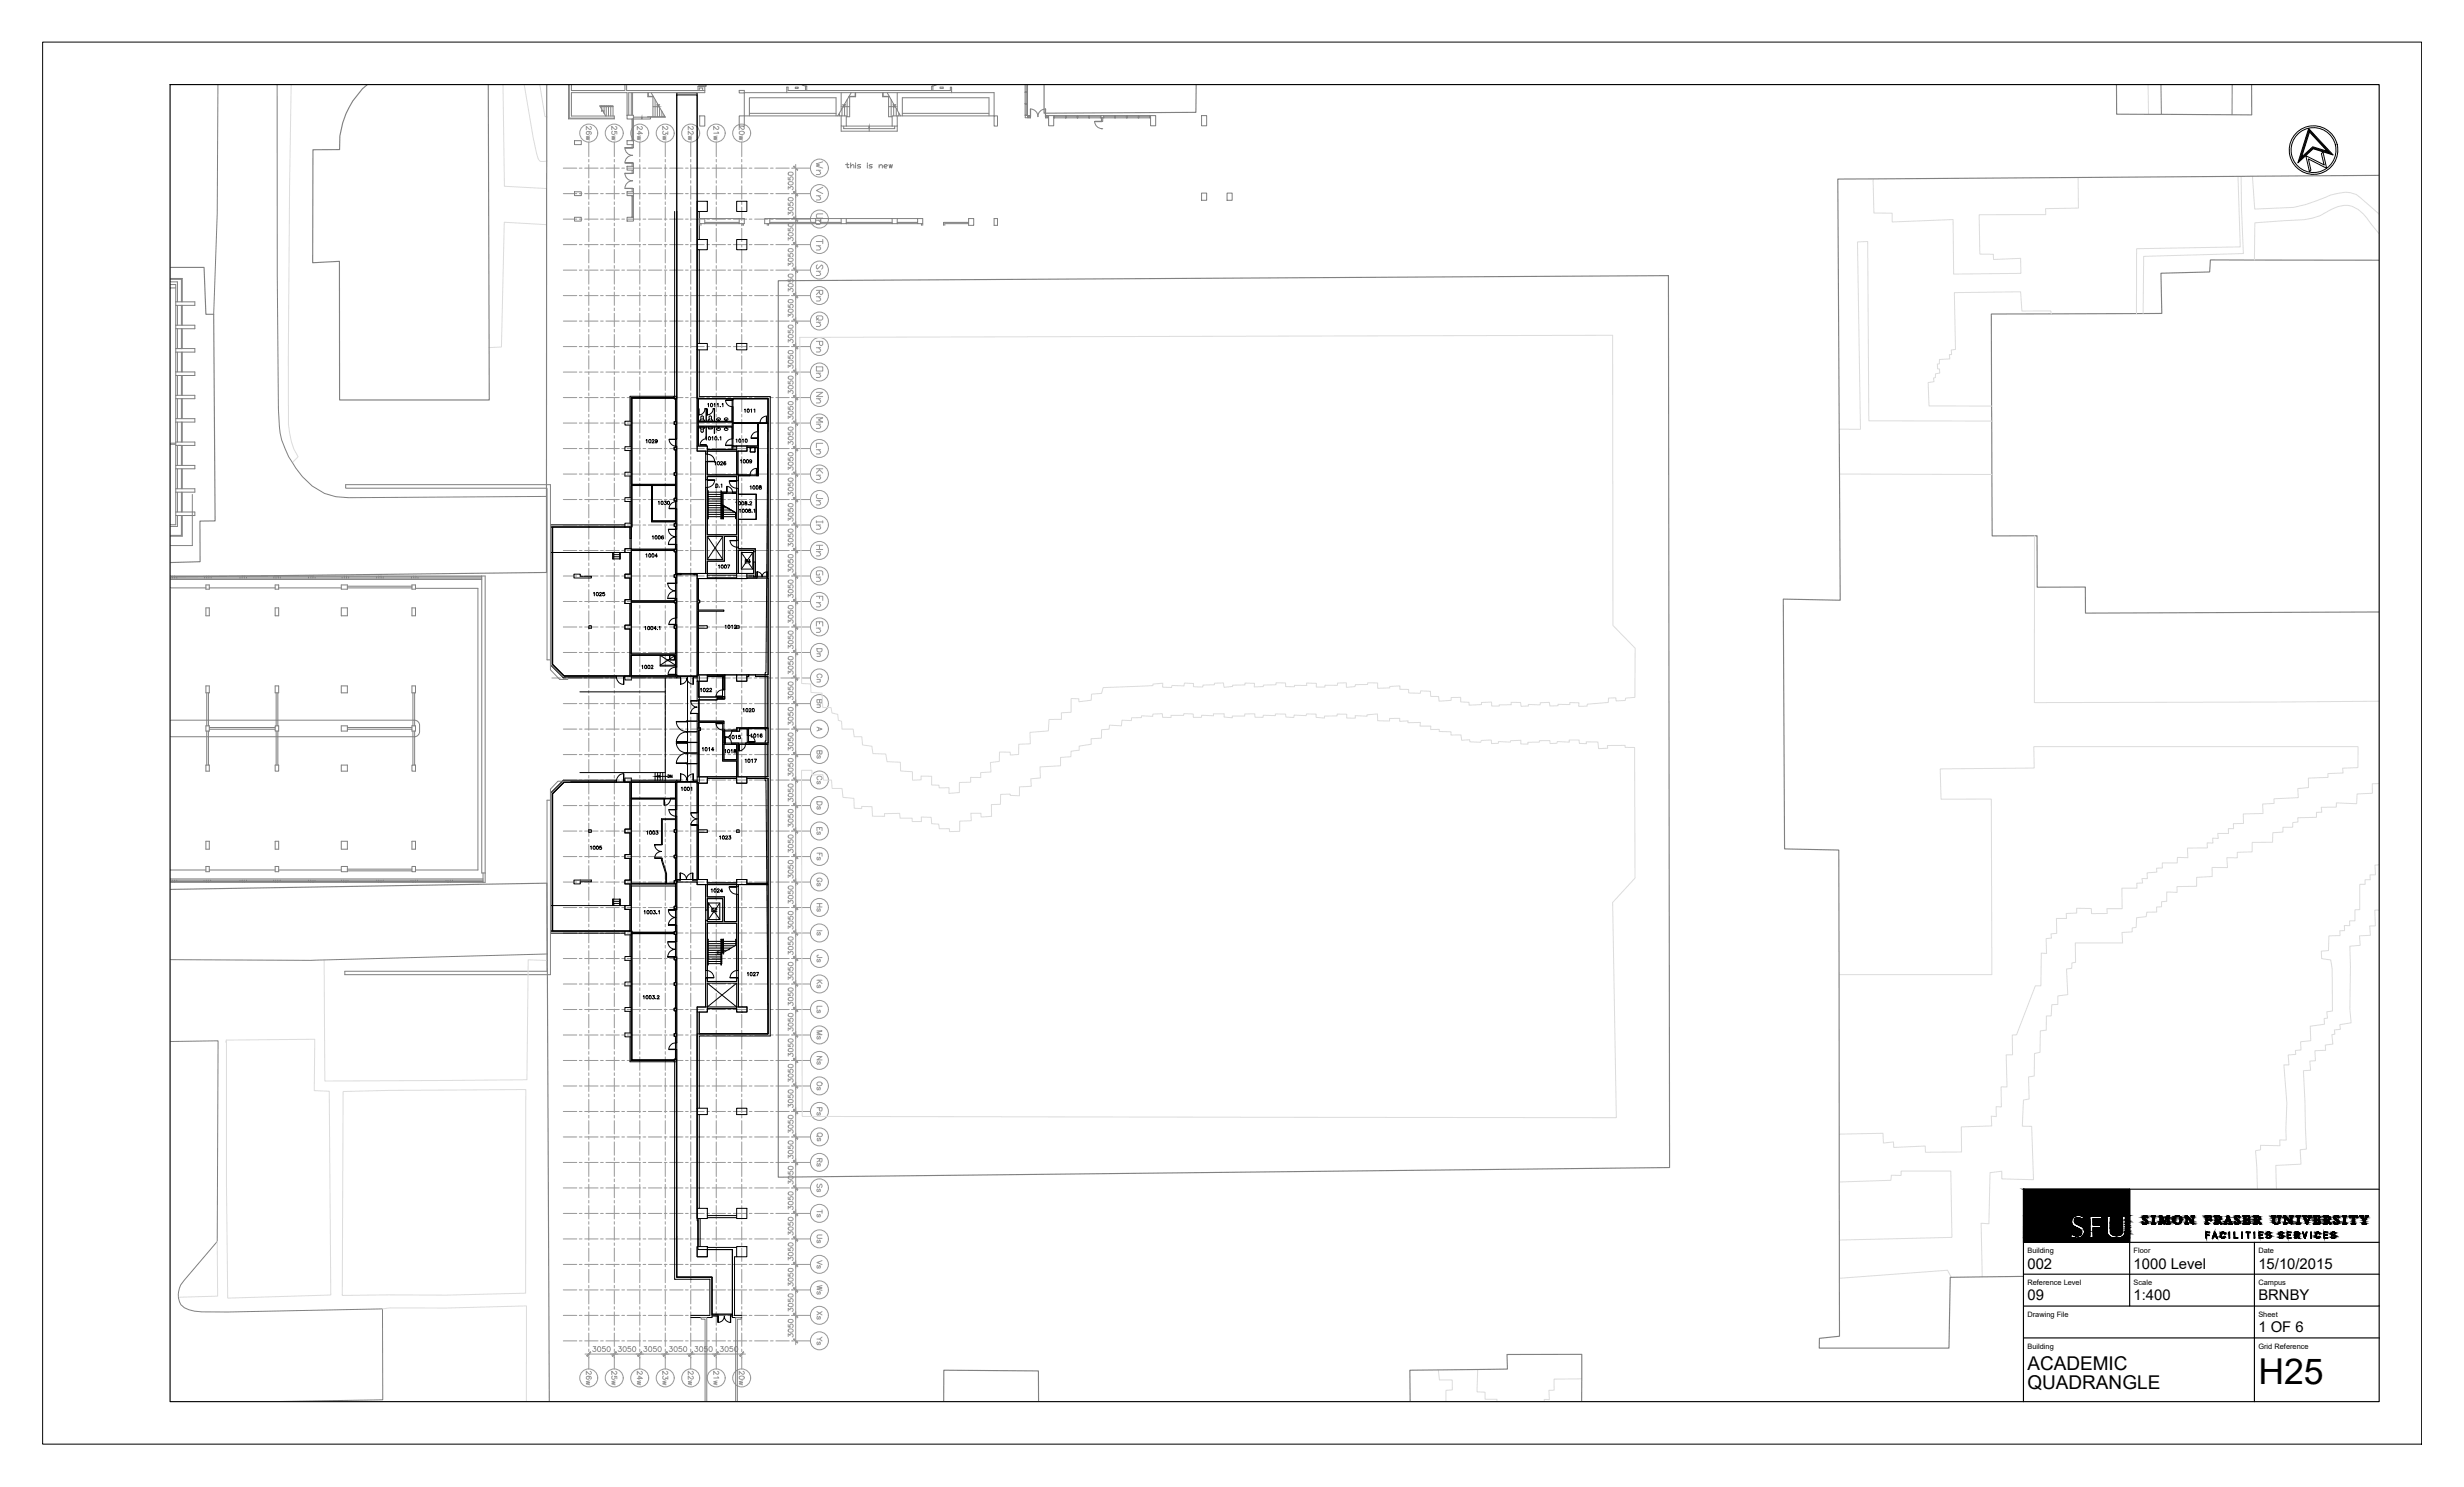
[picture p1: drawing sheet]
<svg xmlns="http://www.w3.org/2000/svg" width="737mm" height="444mm" viewBox="0 0 737 444" stroke-linecap="round" stroke-linejoin="round" font-family="sans-serif">
<defs><g id="words">
<text font-size="10.6" x="675.1" y="413.7">H25</text>
<g font-size="5.7">
<text x="606.1" y="409.5">ACADEMIC</text>
<text x="606.1" y="415.1">QUADRANGLE</text>
</g>
<g font-size="4.4">
<text x="606.1" y="379.2">002</text>
<text x="637.8" y="379.2">1000 Level</text>
<text x="675.1" y="379.2">15/10/2015</text>
<text x="606.1" y="388.7">09</text>
<text x="637.8" y="388.7">1:400</text>
<text x="675.1" y="388.7">BRNBY</text>
<text x="675.1" y="398.1">1 OF 6</text>
</g>
<g font-size="2.2">
<text x="606.1" y="374.5">Building</text>
<text x="637.8" y="374.5">Floor</text>
<text x="675.1" y="374.5">Date</text>
<text x="606.1" y="384.1">Reference Level</text>
<text x="637.8" y="384.1">Scale</text>
<text x="675.1" y="384.1">Campus</text>
<text x="606.1" y="393.6">Drawing File</text>
<text x="675.1" y="393.6">Sheet</text>
<text x="606.1" y="403.1">Building</text>
<text x="675.1" y="403.1">Grid Reference</text>
</g>
</g></defs>
<!-- layer: FP002_1|SGRID -->
<g fill="none" stroke="#989898" stroke-width=".3">
<path d="M175.8 39.3a.47 .47 0 0 1 .3 .7 .47 .47 0 0 1-.8 .1 .47 .47 0 0 1 .2-.8h.3a.69 .69 0 0 1 1 .5l-.3 .3M176.4 37.8l.4 .3-.3 .6-1.2-.9v1M183.1 39.2a.54 .54 0 0 0-.2 .8 .54 .54 0 0 0 .8 .1 .54 .54 0 0 0 0-.8h.7v.8M184 37.8l.4 .3-.3 .6-1.2-.9v1M190.5 39.9h1.5l-1-.7v1.1M191.6 37.8l.4 .3-.3 .6-1.2-.9v1M198.4 39.2a.5 .5 0 0 0-.2 .9 .5 .5 0 0 0 .9-.4l.5 .4v-.8M199.3 37.8l.3 .3-.3 .6-1.2-.9v1M206.9 37.8l.4 .3-.3 .6-1.3-.9v1M206.9 39.3l.4 .3-.3 .5-1.3-.9v1M214.5 37.8l.4 .3-.3 .6-1.2-.9v1M214.6 39.4l.3 .4h-1.5"/>
<path d="M221 39.4a.77 .77 0 0 1 1-.3 .77 .77 0 0 1 .4 .9 .78 .78 0 0 1-.9 .3 .78 .78 0 0 1-.5-.9zM222.1 37.8l.4 .3-.3 .6-1.2-.9v1M176.3 40.7l-1 .3 1 .2-1 .3 1 .3M183.9 40.7l-1 .3 1 .2-1 .3 1 .3M191.5 40.7l-1 .3 1 .2-1 .3 1 .3M199.1 40.7l-1 .3 1 .2-1 .3 1 .3M206.8 40.7l-1.1 .3 1.1 .2-1.1 .3 1.1 .3M214.4 40.7l-1 .3 1 .2-1 .3 1 .3M222 40.7l-1 .3 1 .2-1 .3 1 .3M244.1 50.9h1.2M244.1 58.5h1.2M244.7 50.9l.6 .6v.4l-.3 .3h-.9"/>
<path d="M244.7 58.5l.6 .7v.3l-.3 .3h-.9M246 48.4l-1.9 .6 .9 .3-.9 .3 1.9 .7M246 56l-1.9 1 1.9 .9M244.1 65.8h1.2M244.1 72.2h1.9M244.1 73.5h1.2M244.3 79.2l-.2 .3v.6l.2 .3 1.3-1.2 .4 .3v.6l-.4 .3M244.7 65.8l.6 .7v.3l-.3 .3h-.9M244.7 73.5l.6 .6v.3l-.3 .3h-.9M246 63.9h-1.7l-.2 .3v.7l.2 .3h1.7M246 71.6v1.2M244.1 86.8h1.9v.9l-.4 .4-.6-.4v-.9"/>
<path d="M244.1 81.1h1.2M244.1 96.3h1.2M244.1 88.7h1.2M244.7 81.1l.6 .6v.3l-.3 .4h-.9M244.7 95.1l-.4 .2-.2-.6 .2-.3h1.3l.4 .3v.6l-.4 .4h-.9l-.4-.4-.2 .4M244.7 96.3l.6 .7v.3l-.3 .3h-.9M244.7 88.7l.6 .6v.3l-.3 .4h-.9M245 87.1l-.9 1M244.1 109.7h1.9v1.2h-1.9zM244.1 102h1.9v1l-.4 .3-.6-.3v-1M244.1 117.3h1.9l-1.9 1.2h1.9M244.1 111.6h1.2"/>
<path d="M244.1 103.9h1.2M244.1 119.2h1.2M244.7 111.6l.6 .6v.3l-.3 .3h-.9M244.7 103.9l.6 .7v.3l-.3 .3h-.9M244.7 119.2l.6 .6v.3l-.3 .4h-.9M244.1 124.9h1.9l-1.3 .6 1.3 .7h-1.9M244.1 126.8h1.2M244.1 134.4h1.2M244.7 126.8l.6 .6v.3l-.3 .4h-.9M244.7 134.4l.6 .7v.3l-.3 .3h-.9M246 132.5h-1.9v1.3M244.1 140.1h1.9"/>
<path d="M244.1 142h1.2M244.1 149.7h1.2M244.1 156h1.9M244.1 155.7v.6M244.1 156.9h1.2M244.3 147.8l-.2 .3v.6l.2 .3h1.7M244.7 142l.6 .7v.3l-.3 .3h-.9M244.7 149.7l.6 .6v.3l-.3 .3h-.9M244.7 156.9l.6 .7v.3l-.3 .3h-.9M245 140.1v.3l1 1M245 140.4l-.9 1M246 155.7v.6"/>
<path d="M244.1 178.2h1.9v1.3M244.1 163h1.9M244.1 164.3h1.9M244.1 164.9h1.2M244.1 172.5h1.2M244.7 164.9l.6 .6v.3l-.3 .4h-.9M244.7 172.5l.6 .7v.3l-.3 .3h-.9M245 171.5v.4h-.9v-1l.2-.3h1.3l.4 .3v1M245 163v1.3M245 178.2v.7M244.1 187.1v-1.2h1.9v1.2M244.1 180.1h1.2"/>
<path d="M244.1 187.8h1.2M244.2 193.9h1.5v.5a.82 .82 0 0 1-.7 .5 .82 .82 0 0 1-.8-.5zM244.2 195.4h1M244.7 180.1l.6 .7v.3l-.3 .3h-.9M244.7 187.8l.6 .6v.3l-.3 .3h-.9M244.9 195.4l.3 .4v.3l-1 .1M245 185.9v.6M244.2 217.4l1.5 .5-1.5 .6M244.2 203.1h1M244.2 210.7h1M244.6 202.6a.62 .62 0 0 1-.3-.9 .62 .62 0 0 1 .9-.2 .56 .56 0 0 1 .6 .4 .56 .56 0 0 1-.4 .7M244.7 217.6v.7"/>
<path d="M244.9 203.1l.3 .3v.4l-1 .1M244.9 210.7l.3 .3v.4l-1 .1M245 209.1l.1 .9 .5 .1 .1-1h-1.5l.1 1 .4 .1 .3-.4M244.2 239.7h1.5v.5a.82 .82 0 0 1-.7 .5 .82 .82 0 0 1-.8-.5zM244.4 225.9l-.2 .3 .2 .5 .5-.8h.3v.5l-.2 .3M244.4 233.5l-.2 .3 .2 .5 .5-.7h.3v.4l-.2 .3M244.6 233.1a.62 .62 0 0 1-.3-.8 .62 .62 0 0 1 .9-.3 .56 .56 0 0 1 .6 .5 .56 .56 0 0 1-.4 .6M245 224.4l.1 .9 .5 .1 .1-1h-1.5l.1 1h.4l.3-.3M244.2 248.3v-.9h1.5v.9M244.2 255h1.5v1M244.4 241.1l-.2 .3 .2 .5 .5-.7h.3v.4l-.2 .3M244.4 248.7l-.2 .2 .2 .5h.2l.3-.7h.3v.5l-.2 .2"/>
<path d="M244.4 256.3l-.2 .3 .2 .5 .5-.8h.3v.5l-.2 .3M245 247.4v.5M245 255v.6M244.2 270.1h1.5M244.2 271.1h1.5M244.2 278.2h1.5M244.4 264l-.2 .3 .2 .5 .5-.7h.3v.4l-.2 .3M244.4 271.6l-.2 .3 .2 .5 .5-.7h.3v.4l-.2 .3M244.4 278.7l-.2 .3 .2 .5 .5-.7h.3v.4l-.2 .3M244.8 263.2v.4a.6 .6 0 0 1-.6-.8 .6 .6 0 0 1 1-.3 .56 .56 0 0 1 .6 .4 .56 .56 0 0 1-.4 .7M245 270.1v1M244.2 293h1.5"/>
<path d="M244.4 286.7l-.2 .3 .2 .5 .5-.7h.3v.4l-.2 .3M244.4 294.4l-.2 .3 .1 .5h.3l.4-.8 .2 .3-.2 .5M244.7 285.5l-.4 .1v.5l1.4 .1M244.7 293l1 1M245.1 293.4l-.9 .6M244.2 308.2h1.5l-1.5 .5 1.5 .6h-1.5M244.2 315.8h1.5l-1.5 1h1.5M244.4 301.9l-.2 .3 .2 .5 .5-.7h.3v.4l-.2 .3M244.4 309.8l-.2 .3 .2 .5 .5-.7h.3v.4l-.2 .3M244.4 317.3l-.2 .3 .2 .5 .5-.7h.3v.5l-.2 .2M245.7 300.8h-1.5v.8M244.2 331.1h1.5l-.1 1-.6-.1-.1-.9"/>
<path d="M244.3 323.7a.72 .72 0 0 1 1-.3 .72 .72 0 0 1 .2 1.1 .76 .76 0 0 1-.9 0 .76 .76 0 0 1-.3-.8zM244.4 325l-.2 .3 .2 .5 .5-.7h.3v.4l-.2 .3M244.4 332.6l-.2 .2 .2 .5h.2l.3-.7h.3v.5l-.2 .2M244.6 339.3l-.5 .4M244.2 346.3h1.5l-.1 1h-.4l-.2-1M244.4 347.8l-.2 .3 .2 .5 .2-.1 .3-.6h.3v.4l-.2 .3M244.4 354l-.2 .3 .2 .7 .4-.1 .4-.8 .3-.1 .2 .3-.2 .7M244.4 355.4l-.2 .3 .2 .5h.2l.3-.7h.3v.5l-.2 .2M244.5 340.2l-.2 .8h.4l.4-.8 .2 .3-.2 .6M245 346.9l-.8 .5M244.2 362.2h1.5M244.4 363l-.2 .3 .2 .5 .5-.7h.3v.4l-.2 .3"/>
<path d="M244.4 370.7l-.2 .3 .1 .4h.3l.4-.7 .2 .3-.2 .5M244.4 378.3l-.2 .3 .2 .5 .5-.8h.3v.5l-.2 .3M245.7 369.2h-1.1l-.4 .4 .2 .5 1.3 .1M245.7 376.8l-1.5 .6 1.5 .6M245.7 361.7v1M244.2 392.1l1.5 1M244.4 386.1l-.2 .3 .2 .5 .5-.7h.3v.4l-.2 .3M244.4 393.5l-.2 .3 .2 .5 .5-.7h.3v.5l-.2 .2M245.7 384.3l-1.5 .4 1.5 .3-1.5 .4 1.5 .3M245.7 399.7l-.7 .6h-.8M245.7 392.1l-1.5 1M175.8 411.4a.47 .47 0 0 1 .3 .7 .47 .47 0 0 1-.8 .1 .47 .47 0 0 1 .2-.7l.3-.1a.69 .69 0 0 1 1 .6l-.3 .3"/>
<path d="M176.3 412.8l-1 .3 1 .3-1 .3 1 .2M176.4 409.9l.4 .3-.3 .6-1.2-.9v1M183.1 411.3a.54 .54 0 0 0-.2 .8 .54 .54 0 0 0 .8 .1 .54 .54 0 0 0 0-.8l.7 .1v.7M183.9 412.8l-1 .3 1 .3-1 .3 1 .2M184 409.9l.4 .3-.3 .6-1.2-.9v1M190.5 412h1.5l-1-.7v1.1M191.5 412.8l-1 .3 1 .3-1 .3 1 .2M191.6 409.9l.4 .3-.3 .6-1.2-.9v1M198.4 411.3a.5 .5 0 0 0-.2 .9 .5 .5 0 0 0 .9-.4l.5 .5v-.8M199.1 412.8l-1 .3 1 .3-1 .3 1 .2M199.3 409.9l.3 .3-.3 .6-1.2-.9v1M206.8 412.8l-1.1 .3 1.1 .3-1.1 .3 1.1 .2"/>
<path d="M206.9 409.9l.4 .3-.3 .6-1.3-.9v1M206.9 411.4l.4 .3-.3 .6-1.3-1v1M214.4 412.8l-1 .3 1 .3-1 .3 1 .2M214.5 409.9l.4 .3-.3 .6-1.2-.9v1M214.6 411.5l.3 .4h-1.5M221 411.5a.77 .77 0 0 1 1-.3 .77 .77 0 0 1 .4 .9 .78 .78 0 0 1-.9 .3 .78 .78 0 0 1-.5-.9zM222 412.8l-1 .3 1 .3-1 .3 1 .2M222.1 409.9l.4 .3-.3 .6-1.2-.9v1M244.4 401.2l-.2 .3 .2 .5 .5-.8h.3v.5l-.2 .3M245 400.3l.7 .6"/>
<circle cx="176" cy="39.8" r="2.69"/>
<circle cx="183.6" cy="39.8" r="2.69"/>
<circle cx="191.2" cy="39.8" r="2.69"/>
<circle cx="198.9" cy="39.8" r="2.69"/>
<circle cx="206.5" cy="39.8" r="2.69"/>
<circle cx="214.1" cy="39.8" r="2.69"/>
<circle cx="221.7" cy="39.8" r="2.69"/>
<circle cx="245" cy="57.9" r="2.69"/>
<circle cx="245" cy="50.2" r="2.69"/>
<circle cx="245" cy="73.1" r="2.69"/>
<circle cx="245" cy="65.5" r="2.69"/>
<circle cx="245" cy="80.7" r="2.69"/>
<circle cx="245" cy="88.3" r="2.69"/>
<circle cx="245" cy="96" r="2.69"/>
<circle cx="245" cy="111.2" r="2.69"/>
<circle cx="245" cy="118.8" r="2.69"/>
<circle cx="245" cy="103.6" r="2.69"/>
<circle cx="245" cy="126.4" r="2.69"/>
<circle cx="245" cy="134.1" r="2.69"/>
<circle cx="245" cy="156.9" r="2.69"/>
<circle cx="245" cy="141.7" r="2.69"/>
<circle cx="245" cy="149.3" r="2.69"/>
<circle cx="245" cy="172.2" r="2.69"/>
<circle cx="245" cy="179.8" r="2.69"/>
<circle cx="245" cy="164.5" r="2.69"/>
<circle cx="245" cy="187.4" r="2.69"/>
<circle cx="245" cy="195" r="2.69"/>
<circle cx="245" cy="202.6" r="2.69"/>
<circle cx="245" cy="217.9" r="2.69"/>
<circle cx="245" cy="210.3" r="2.69"/>
<circle cx="245" cy="233.2" r="2.69"/>
<circle cx="245" cy="225.5" r="2.69"/>
<circle cx="245" cy="256" r="2.69"/>
<circle cx="245" cy="248.4" r="2.69"/>
<circle cx="245" cy="240.8" r="2.69"/>
<circle cx="245" cy="263.6" r="2.69"/>
<circle cx="245" cy="278.9" r="2.69"/>
<circle cx="245" cy="271.3" r="2.69"/>
<circle cx="245" cy="294.1" r="2.69"/>
<circle cx="245" cy="286.5" r="2.69"/>
<circle cx="245" cy="309.4" r="2.69"/>
<circle cx="245" cy="317" r="2.69"/>
<circle cx="245" cy="301.7" r="2.69"/>
<circle cx="245" cy="324.6" r="2.69"/>
<circle cx="245" cy="339.8" r="2.69"/>
<circle cx="245" cy="332.2" r="2.69"/>
<circle cx="245.1" cy="339.2" r=".71"/>
<circle cx="245" cy="347.5" r="2.69"/>
<circle cx="245" cy="355.1" r="2.69"/>
<circle cx="245" cy="362.7" r="2.69"/>
<circle cx="245" cy="377.9" r="2.69"/>
<circle cx="245" cy="370.3" r="2.69"/>
<circle cx="245" cy="385.6" r="2.69"/>
<circle cx="245" cy="393.2" r="2.69"/>
<circle cx="176" cy="411.9" r="2.69"/>
<circle cx="183.6" cy="411.9" r="2.69"/>
<circle cx="191.2" cy="411.9" r="2.69"/>
<circle cx="198.9" cy="411.9" r="2.69"/>
<circle cx="206.5" cy="411.9" r="2.69"/>
<circle cx="214.1" cy="411.9" r="2.69"/>
<circle cx="221.7" cy="411.9" r="2.69"/>
<circle cx="245" cy="400.8" r="2.69"/>
</g>
<!-- layer: FP002_1|SGR -->
<g fill="none" stroke="#989898" stroke-width=".3">
<path d="M168.4 57.9h4M168.4 50.3h4M173.2 57.9h.8M173.2 50.3h.8M174.8 57.9h4M174.8 50.3h4M176 42.5v4.3M176 47.6v.8M176 49.2v4M176 54v.8M176 55.6v3.9M179.5 57.9h.8"/>
<path d="M179.5 50.3h.8M181.1 57.9h4M181.1 50.3h4M183.6 42.5v4.3M183.6 47.6v.8M183.6 49.2v4M183.6 54v.8M183.6 55.6v3.9M185.9 57.9h.8M185.9 50.3h.8M187.5 57.9h4M187.5 50.3h4"/>
<path d="M191.3 42.5v4.3M191.3 47.6v.8M191.3 49.2v4M191.3 54v.8M191.3 55.6v3.9M192.2 57.9h.8M192.2 50.3h.8M193.8 57.9h4M193.8 50.3h4M198.6 57.9h.8M198.6 50.3h.8M198.9 42.5v4.3"/>
<path d="M198.9 47.6v.8M198.9 49.2v4M198.9 54v.8M198.9 55.6v3.9M200.2 57.9h4M200.2 50.3h4M204.9 57.9h.8M204.9 50.3h.8M206.5 42.5v4.3M206.5 47.6v.8M206.5 49.2v4M206.5 54v.8"/>
<path d="M206.5 55.6v3.9M206.5 57.9h4M206.5 50.3h4M211.3 57.9h.8M211.3 50.3h.8M212.9 57.9h4M212.9 50.3h4M214.1 42.5v4.3M214.1 47.6v.8M214.1 49.2v4M214.1 54v.8M214.1 55.6v3.9"/>
<path d="M217.6 57.9h.8M217.6 50.3h.8M219.2 57.9h4M219.2 50.3h4M221.7 42.5v4.3M221.7 47.6v.8M221.7 49.2v4M221.7 54v.8M221.7 55.6v3.9M224 57.9h.8M224 50.3h.8M225.6 57.9h4"/>
<path d="M225.6 50.3h4M230.3 57.9h.8M230.3 50.3h.8M231.9 57.9h4M231.9 50.3h4M236.7 57.9h.8M236.7 50.3h.8M238.3 57.9h4M238.3 50.3h4M168.4 65.5h4M168.4 73.1h4M173.2 65.5h.8"/>
<path d="M173.2 73.1h.8M174.8 65.5h4M174.8 73.1h4M176 60.3v.8M176 61.9v4M176 66.7v.8M176 68.3v3.9M176 73v.8M176 74.6v4M176 79.4v.8M179.5 65.5h.8M179.5 73.1h.8"/>
<path d="M181.1 65.5h4M181.1 73.1h4M183.6 60.3v.8M183.6 61.9v4M183.6 66.7v.8M183.6 68.3v3.9M183.6 73v.8M183.6 74.6v4M183.6 79.4v.8M185.9 65.5h.8M185.9 73.1h.8M187.5 65.5h4"/>
<path d="M187.5 73.1h4M191.3 60.3v.8M191.3 61.9v4M191.3 66.7v.8M191.3 68.3v3.9M191.3 73v.8M191.3 74.6v4M191.3 79.4v.8M192.2 65.5h.8M192.2 73.1h.8M193.8 65.5h4M193.8 73.1h4"/>
<path d="M198.6 65.5h.8M198.6 73.1h.8M198.9 60.3v.8M198.9 61.9v4M198.9 66.7v.8M198.9 68.3v3.9M198.9 73v.8M198.9 74.6v4M198.9 79.4v.8M200.2 65.5h4M200.2 73.1h4M204.9 65.5h.8"/>
<path d="M204.9 73.1h.8M206.5 60.3v.8M206.5 61.9v4M206.5 66.7v.8M206.5 68.3v3.9M206.5 73v.8M206.5 74.6v4M206.5 79.4v.8M206.5 65.5h4M206.5 73.1h4M211.3 65.5h.8M211.3 73.1h.8"/>
<path d="M212.9 65.5h4M212.9 73.1h4M214.1 60.3v.8M214.1 61.9v4M214.1 66.7v.8M214.1 68.3v3.9M214.1 73v.8M214.1 74.6v4M214.1 79.4v.8M217.6 65.5h.8M217.6 73.1h.8M219.2 65.5h4"/>
<path d="M219.2 73.1h4M221.7 60.3v.8M221.7 61.9v4M221.7 66.7v.8M221.7 68.3v3.9M221.7 73v.8M221.7 74.6v4M221.7 79.4v.8M224 65.5h.8M224 73.1h.8M225.6 65.5h4M225.6 73.1h4"/>
<path d="M230.3 65.5h.8M230.3 73.1h.8M231.9 65.5h4M231.9 73.1h4M236.7 65.5h.8M236.7 73.1h.8M238.3 65.5h4M238.3 73.1h4M168.4 96h4M168.4 80.7h4M168.4 88.4h4M173.2 96h.8"/>
<path d="M173.2 80.7h.8M173.2 88.4h.8M174.8 96h4M174.8 80.7h4M174.8 88.4h4M176 81v3.9M176 85.7v.8M176 87.3v4M176 92.1v.8M176 93.7v3.9M176 98.4v.8M179.5 96h.8"/>
<path d="M179.5 80.7h.8M179.5 88.4h.8M181.1 96h4M181.1 80.7h4M181.1 88.4h4M183.6 81v3.9M183.6 85.7v.8M183.6 87.3v4M183.6 92.1v.8M183.6 93.7v3.9M183.6 98.4v.8M185.9 96h.8"/>
<path d="M185.9 80.7h.8M185.9 88.4h.8M187.5 96h4M187.5 80.7h4M187.5 88.4h4M191.3 81v3.9M191.3 85.7v.8M191.3 87.3v4M191.3 92.1v.8M191.3 93.7v3.9M191.3 98.4v.8M192.2 96h.8"/>
<path d="M192.2 80.7h.8M192.2 88.4h.8M193.8 96h4M193.8 80.7h4M193.8 88.4h4M198.6 96h.8M198.6 80.7h.8M198.6 88.4h.8M198.9 81v3.9M198.9 85.7v.8M198.9 87.3v4M198.9 92.1v.8"/>
<path d="M198.9 93.7v3.9M198.9 98.4v.8M200.2 96h4M200.2 80.7h4M200.2 88.4h4M204.9 96h.8M204.9 80.7h.8M204.9 88.4h.8M206.5 81v3.9M206.5 85.7v.8M206.5 87.3v4M206.5 92.1v.8"/>
<path d="M206.5 93.7v3.9M206.5 98.4v.8M206.5 96h4M206.5 80.7h4M206.5 88.4h4M211.3 96h.8M211.3 80.7h.8M211.3 88.4h.8M212.9 96h4M212.9 80.7h4M212.9 88.4h4M214.1 81v3.9"/>
<path d="M214.1 85.7v.8M214.1 87.3v4M214.1 92.1v.8M214.1 93.7v3.9M214.1 98.4v.8M217.6 96h.8M217.6 80.7h.8M217.6 88.4h.8M219.2 96h4M219.2 80.7h4M219.2 88.4h4M221.7 81v3.9"/>
<path d="M221.7 85.7v.8M221.7 87.3v4M221.7 92.1v.8M221.7 93.7v3.9M221.7 98.4v.8M224 96h.8M224 80.7h.8M224 88.4h.8M225.6 96h4M225.6 80.7h4M225.6 88.4h4M230.3 96h.8"/>
<path d="M230.3 80.7h.8M230.3 88.4h.8M231.9 96h4M231.9 80.7h4M231.9 88.4h4M236.7 96h.8M236.7 80.7h.8M236.7 88.4h.8M238.3 96h4M238.3 80.7h4M238.3 88.4h4M168.4 103.6h4"/>
<path d="M168.4 111.2h4M168.4 118.8h4M173.2 103.6h.8M173.2 111.2h.8M173.2 118.8h.8M174.8 103.6h4M174.8 111.2h4M174.8 118.8h4M176 100v4M176 104.8v.8M176 106.4v3.9M176 111.1v.8"/>
<path d="M176 112.7v4M176 117.5v.8M176 119.1v3.9M179.5 103.6h.8M179.5 111.2h.8M179.5 118.8h.8M181.1 103.6h4M181.1 111.2h4M181.1 118.8h4M183.6 100v4M183.6 104.8v.8M183.6 106.4v3.9"/>
<path d="M183.6 111.1v.8M183.6 112.7v4M183.6 117.5v.8M183.6 119.1v3.9M185.9 103.6h.8M185.9 111.2h.8M185.9 118.8h.8M187.5 103.6h4M187.5 111.2h4M187.5 118.8h4M191.3 100v4M191.3 104.8v.8"/>
<path d="M191.3 106.4v3.9M191.3 111.1v.8M191.3 112.7v4M191.3 117.5v.8M191.3 119.1v3.9M192.2 103.6h.8M192.2 111.2h.8M192.2 118.8h.8M193.8 103.6h4M193.8 111.2h4M193.8 118.8h4M198.6 103.6h.8"/>
<path d="M198.6 111.2h.8M198.6 118.8h.8M198.9 100v4M198.9 104.8v.8M198.9 106.4v3.9M198.9 111.1v.8M198.9 112.7v4M198.9 117.5v.8M198.9 119.1v3.9M200.2 103.6h4M200.2 111.2h4M200.2 118.8h4"/>
<path d="M204.9 103.6h.8M204.9 111.2h.8M204.9 118.8h.8M206.5 100v4M206.5 104.8v.8M206.5 106.4v3.9M206.5 111.1v.8M206.5 112.7v4M206.5 117.5v.8M206.5 119.1v3.9M206.5 103.6h4M206.5 111.2h4"/>
<path d="M206.5 118.8h4M211.3 103.6h.8M211.3 111.2h.8M211.3 118.8h.8M212.9 103.6h4M212.9 111.2h4M212.9 118.8h4M214.1 100v4M214.1 104.8v.8M214.1 106.4v3.9M214.1 111.1v.8M214.1 112.7v4"/>
<path d="M214.1 117.5v.8M214.1 119.1v3.9M217.6 103.6h.8M217.6 111.2h.8M217.6 118.8h.8M219.2 103.6h4M219.2 111.2h4M219.2 118.8h4M221.7 100v4M221.7 104.8v.8M221.7 106.4v3.9M221.7 111.1v.8"/>
<path d="M221.7 112.7v4M221.7 117.5v.8M221.7 119.1v3.9M224 103.6h.8M224 111.2h.8M224 118.8h.8M225.6 103.6h4M225.6 111.2h4M225.6 118.8h4M230.3 103.6h.8M230.3 111.2h.8M230.3 118.8h.8"/>
<path d="M231.9 103.6h4M231.9 111.2h4M231.9 118.8h4M236.7 103.6h.8M236.7 111.2h.8M236.7 118.8h.8M238.3 103.6h4M238.3 111.2h4M238.3 118.8h4M168.4 126.5h4M168.4 134.1h4M173.2 126.5h.8"/>
<path d="M173.2 134.1h.8M174.8 126.5h4M174.8 134.1h4M176 123.8v.8M176 125.4v4M176 130.2v.8M176 131.8v3.9M176 136.5v.8M176 138.1v4M179.5 126.5h.8M179.5 134.1h.8M181.1 126.5h4"/>
<path d="M181.1 134.1h4M183.6 123.8v.8M183.6 125.4v4M183.6 130.2v.8M183.6 131.8v3.9M183.6 136.5v.8M183.6 138.1v4M185.9 126.5h.8M185.9 134.1h.8M187.5 126.5h4M187.5 134.1h4M191.3 123.8v.8"/>
<path d="M191.3 125.4v4M191.3 130.2v.8M191.3 131.8v3.9M191.3 136.5v.8M191.3 138.1v4M192.2 126.5h.8M192.2 134.1h.8M193.8 126.5h4M193.8 134.1h4M198.6 126.5h.8M198.6 134.1h.8M198.9 123.8v.8"/>
<path d="M198.9 125.4v4M198.9 130.2v.8M198.9 131.8v3.9M198.9 136.5v.8M198.9 138.1v4M200.2 126.5h4M200.2 134.1h4M204.9 126.5h.8M204.9 134.1h.8M206.5 123.8v.8M206.5 125.4v4M206.5 130.2v.8"/>
<path d="M206.5 131.8v3.9M206.5 136.5v.8M206.5 138.1v4M206.5 126.5h4M206.5 134.1h4M211.3 126.5h.8M211.3 134.1h.8M212.9 126.5h4M212.9 134.1h4M214.1 123.8v.8M214.1 125.4v4M214.1 130.2v.8"/>
<path d="M214.1 131.8v3.9M214.1 136.5v.8M214.1 138.1v4M217.6 126.5h.8M217.6 134.1h.8M219.2 126.5h4M219.2 134.1h4M221.7 123.8v.8M221.7 125.4v4M221.7 130.2v.8M221.7 131.8v3.9M221.7 136.5v.8"/>
<path d="M221.7 138.1v4M224 126.5h.8M224 134.1h.8M225.6 126.5h4M225.6 134.1h4M230.3 126.5h.8M230.3 134.1h.8M231.9 126.5h4M231.9 134.1h4M236.7 126.5h.8M236.7 134.1h.8M238.3 126.5h4"/>
<path d="M238.3 134.1h4M168.4 156.9h4M168.4 141.7h4M168.4 149.3h4M173.2 156.9h.8M173.2 141.7h.8M173.2 149.3h.8M174.8 156.9h4M174.8 141.7h4M174.8 149.3h4M176 142.9v.8M176 144.5v3.9"/>
<path d="M176 149.2v.8M176 150.8v4M176 155.6v.8M176 157.2v3.9M179.5 156.9h.8M179.5 141.7h.8M179.5 149.3h.8M181.1 156.9h4M181.1 141.7h4M181.1 149.3h4M183.6 142.9v.8M183.6 144.5v3.9"/>
<path d="M183.6 149.2v.8M183.6 150.8v4M183.6 155.6v.8M183.6 157.2v3.9M185.9 156.9h.8M185.9 141.7h.8M185.9 149.3h.8M187.5 156.9h4M187.5 141.7h4M187.5 149.3h4M191.3 142.9v.8M191.3 144.5v3.9"/>
<path d="M191.3 149.2v.8M191.3 150.8v4M191.3 155.6v.8M191.3 157.2v3.9M192.2 156.9h.8M192.2 141.7h.8M192.2 149.3h.8M193.8 156.9h4M193.8 141.7h4M193.8 149.3h4M198.6 156.9h.8M198.6 141.7h.8"/>
<path d="M198.6 149.3h.8M198.9 142.9v.8M198.9 144.5v3.9M198.9 149.2v.8M198.9 150.8v4M198.9 155.6v.8M198.9 157.2v3.9M200.2 156.9h4M200.2 141.7h4M200.2 149.3h4M204.9 156.9h.8M204.9 141.7h.8"/>
<path d="M204.9 149.3h.8M206.5 142.9v.8M206.5 144.5v3.9M206.5 149.2v.8M206.5 150.8v4M206.5 155.6v.8M206.5 157.2v3.9M206.5 156.9h4M206.5 141.7h4M206.5 149.3h4M211.3 156.9h.8M211.3 141.7h.8"/>
<path d="M211.3 149.3h.8M212.9 156.9h4M212.9 141.7h4M212.9 149.3h4M214.1 142.9v.8M214.1 144.5v3.9M214.1 149.2v.8M214.1 150.8v4M214.1 155.6v.8M214.1 157.2v3.9M217.6 156.9h.8M217.6 141.7h.8"/>
<path d="M217.6 149.3h.8M219.2 156.9h4M219.2 141.7h4M219.2 149.3h4M221.7 142.9v.8M221.7 144.5v3.9M221.7 149.2v.8M221.7 150.8v4M221.7 155.6v.8M221.7 157.2v3.9M224 156.9h.8M224 141.7h.8"/>
<path d="M224 149.3h.8M225.6 156.9h4M225.6 141.7h4M225.6 149.3h4M230.3 156.9h.8M230.3 141.7h.8M230.3 149.3h.8M231.9 156.9h4M231.9 141.7h4M231.9 149.3h4M236.7 156.9h.8M236.7 141.7h.8"/>
<path d="M236.7 149.3h.8M238.3 156.9h4M238.3 141.7h4M238.3 149.3h4M168.4 172.2h4M168.4 164.6h4M168.4 179.8h4M173.2 172.2h.8M173.2 164.6h.8M173.2 179.8h.8M174.8 172.2h4M174.8 164.6h4"/>
<path d="M174.8 179.8h4M176 161.9v.8M176 163.5v4M176 168.3v.8M176 169.9v3.9M176 174.6v.8M176 176.2v4M179.5 172.2h.8M179.5 164.6h.8M179.5 179.8h.8M181.1 172.2h4M181.1 164.6h4"/>
<path d="M181.1 179.8h4M183.6 161.9v.8M183.6 163.5v4M183.6 168.3v.8M183.6 169.9v3.9M183.6 174.6v.8M183.6 176.2v4M185.9 172.2h.8M185.9 164.6h.8M185.9 179.8h.8M187.5 172.2h4M187.5 164.6h4"/>
<path d="M187.5 179.8h4M191.3 161.9v.8M191.3 163.5v4M191.3 168.3v.8M191.3 169.9v3.9M191.3 174.6v.8M191.3 176.2v4M192.2 172.2h.8M192.2 164.6h.8M192.2 179.8h.8M193.8 172.2h4M193.8 164.6h4"/>
<path d="M193.8 179.8h4M198.6 172.2h.8M198.6 164.6h.8M198.6 179.8h.8M198.9 161.9v.8M198.9 163.5v4M198.9 168.3v.8M198.9 169.9v3.9M198.9 174.6v.8M198.9 176.2v4M200.2 172.2h4M200.2 164.6h4"/>
<path d="M200.2 179.8h4M204.9 172.2h.8M204.9 164.6h.8M204.9 179.8h.8M206.5 161.9v.8M206.5 163.5v4M206.5 168.3v.8M206.5 169.9v3.9M206.5 174.6v.8M206.5 176.2v4M206.5 172.2h4M206.5 164.6h4"/>
<path d="M206.5 179.8h4M211.3 172.2h.8M211.3 164.6h.8M211.3 179.8h.8M212.9 172.2h4M212.9 164.6h4M212.9 179.8h4M214.1 161.9v.8M214.1 163.5v4M214.1 168.3v.8M214.1 169.9v3.9M214.1 174.6v.8"/>
<path d="M214.1 176.2v4M217.6 172.2h.8M217.6 164.6h.8M217.6 179.8h.8M219.2 172.2h4M219.2 164.6h4M219.2 179.8h4M221.7 161.9v.8M221.7 163.5v4M221.7 168.3v.8M221.7 169.9v3.9M221.7 174.6v.8"/>
<path d="M221.7 176.2v4M224 172.2h.8M224 164.6h.8M224 179.8h.8M225.6 172.2h4M225.6 164.6h4M225.6 179.8h4M230.3 172.2h.8M230.3 164.6h.8M230.3 179.8h.8M231.9 172.2h4M231.9 164.6h4"/>
<path d="M231.9 179.8h4M236.7 172.2h.8M236.7 164.6h.8M236.7 179.8h.8M238.3 172.2h4M238.3 164.6h4M238.3 179.8h4M168.4 187.4h4M168.4 195h4M173.2 187.4h.8M173.2 195h.8M174.8 187.4h4"/>
<path d="M174.8 195h4M176 181v.8M176 182.6v3.9M176 187.3v.8M176 188.9v4M176 193.7v.8M176 195.3v3.9M179.5 187.4h.8M179.5 195h.8M181.1 187.4h4M181.1 195h4M183.6 181v.8"/>
<path d="M183.6 182.6v3.9M183.6 187.3v.8M183.6 188.9v4M183.6 193.7v.8M183.6 195.3v3.9M185.9 187.4h.8M185.9 195h.8M187.5 187.4h4M187.5 195h4M191.3 181v.8M191.3 182.6v3.9M191.3 187.3v.8"/>
<path d="M191.3 188.9v4M191.3 193.7v.8M191.3 195.3v3.9M192.2 187.4h.8M192.2 195h.8M193.8 187.4h4M193.8 195h4M198.6 187.4h.8M198.6 195h.8M198.9 181v.8M198.9 182.6v3.9M198.9 187.3v.8"/>
<path d="M198.9 188.9v4M198.9 193.7v.8M198.9 195.3v3.9M200.2 187.4h4M200.2 195h4M204.9 187.4h.8M204.9 195h.8M206.5 181v.8M206.5 182.6v3.9M206.5 187.3v.8M206.5 188.9v4M206.5 193.7v.8"/>
<path d="M206.5 195.3v3.9M206.5 187.4h4M206.5 195h4M211.3 187.4h.8M211.3 195h.8M212.9 187.4h4M212.9 195h4M214.1 181v.8M214.1 182.6v3.9M214.1 187.3v.8M214.1 188.9v4M214.1 193.7v.8"/>
<path d="M214.1 195.3v3.9M217.6 187.4h.8M217.6 195h.8M219.2 187.4h4M219.2 195h4M221.7 181v.8M221.7 182.6v3.9M221.7 187.3v.8M221.7 188.9v4M221.7 193.7v.8M221.7 195.3v3.9M224 187.4h.8"/>
<path d="M224 195h.8M225.6 187.4h4M225.6 195h4M230.3 187.4h.8M230.3 195h.8M231.9 187.4h4M231.9 195h4M236.7 187.4h.8M236.7 195h.8M238.3 187.4h4M238.3 195h4M165 202.7h2.5"/>
<path d="M168.3 202.7h.8M168.4 210.3h4M168.4 217.9h4M169.9 202.7h4M173.2 210.3h.8M173.2 217.9h.8M174.7 202.7h.8M174.8 210.3h4M174.8 217.9h4M176 200v.8M176 201.6v4M176 206.4v.8"/>
<path d="M176 208v3.9M176 212.7v.8M176 214.3v4M176 219.1v.8M176.2 202.7h4M179.5 210.3h.8M179.5 217.9h.8M181 202.7h.8M181.1 210.3h4M181.1 217.9h4M182.6 202.7h4M183.6 200v.8"/>
<path d="M183.6 201.6v4M183.6 206.4v.8M183.6 208v3.9M183.6 212.7v.8M183.6 214.3v4M183.6 219.1v.8M185.9 210.3h.8M185.9 217.9h.8M187.4 202.7h.8M187.5 210.3h4M187.5 217.9h4M188.9 202.7h4"/>
<path d="M191.3 200v.8M191.3 201.6v4M191.3 206.4v.8M191.3 208v3.9M191.3 212.7v.8M191.3 214.3v4M191.3 219.1v.8M192.2 210.3h.8M192.2 217.9h.8M193.7 202.7h.8M193.8 210.3h4M193.8 217.9h4"/>
<path d="M195.3 202.7h4M198.6 210.3h.8M198.6 217.9h.8M198.9 200v.8M198.9 201.6v4M198.9 206.4v.8M198.9 208v3.9M198.9 212.7v.8M198.9 214.3v4M198.9 219.1v.8M200.1 202.7h.8M200.2 210.3h4"/>
<path d="M200.2 217.9h4M201.6 202.7h4M204.9 210.3h.8M204.9 217.9h.8M206.4 202.7h.8M206.5 200v.8M206.5 201.6v4M206.5 206.4v.8M206.5 208v3.9M206.5 212.7v.8M206.5 214.3v4M206.5 219.1v.8"/>
<path d="M206.5 210.3h4M206.5 217.9h4M208 202.7h4M211.3 210.3h.8M211.3 217.9h.8M212.8 202.7h.8M212.9 210.3h4M212.9 217.9h4M214.1 200v.8M214.1 201.6v4M214.1 206.4v.8M214.1 208v3.9"/>
<path d="M214.1 212.7v.8M214.1 214.3v4M214.1 219.1v.8M214.3 202.7h4M217.6 210.3h.8M217.6 217.9h.8M219.1 202.7h.8M219.2 210.3h4M219.2 217.9h4M220.7 202.7h4M221.7 200v.8M221.7 201.6v4"/>
<path d="M221.7 206.4v.8M221.7 208v3.9M221.7 212.7v.8M221.7 214.3v4M221.7 219.1v.8M224 210.3h.8M224 217.9h.8M225.5 202.7h.8M225.6 210.3h4M225.6 217.9h4M227 202.7h4M230.3 210.3h.8"/>
<path d="M230.3 217.9h.8M231.8 202.7h.8M231.9 210.3h4M231.9 217.9h4M233.4 202.7h4M236.7 210.3h.8M236.7 217.9h.8M238.2 202.7h.8M238.3 210.3h4M238.3 217.9h4M239.8 202.7h2.5M168.4 225.6h4"/>
<path d="M168.4 233.2h4M173.2 225.6h.8M173.2 233.2h.8M174.8 225.6h4M174.8 233.2h4M176 220.7v3.9M176 225.4v.8M176 227v4M176 231.8v.8M176 233.4v3.9M176 238.1v.8M176 239.7v4"/>
<path d="M179.5 225.6h.8M179.5 233.2h.8M181.1 225.6h4M181.1 233.2h4M183.6 220.7v3.9M183.6 225.4v.8M183.6 227v4M183.6 231.8v.8M183.6 233.4v3.9M183.6 238.1v.8M183.6 239.7v4M185.9 225.6h.8"/>
<path d="M185.9 233.2h.8M187.5 225.6h4M187.5 233.2h4M191.3 220.7v3.9M191.3 225.4v.8M191.3 227v4M191.3 231.8v.8M191.3 233.4v3.9M191.3 238.1v.8M191.3 239.7v4M192.2 225.6h.8M192.2 233.2h.8"/>
<path d="M193.8 225.6h4M193.8 233.2h4M198.6 225.6h.8M198.6 233.2h.8M198.9 220.7v3.9M198.9 225.4v.8M198.9 227v4M198.9 231.8v.8M198.9 233.4v3.9M198.9 238.1v.8M198.9 239.7v4M200.2 225.6h4"/>
<path d="M200.2 233.2h4M204.9 225.6h.8M204.9 233.2h.8M206.5 220.7v3.9M206.5 225.4v.8M206.5 227v4M206.5 231.8v.8M206.5 233.4v3.9M206.5 238.1v.8M206.5 239.7v4M206.5 225.6h4M206.5 233.2h4"/>
<path d="M211.3 225.6h.8M211.3 233.2h.8M212.9 225.6h4M212.9 233.2h4M214.1 220.7v3.9M214.1 225.4v.8M214.1 227v4M214.1 231.8v.8M214.1 233.4v3.9M214.1 238.1v.8M214.1 239.7v4M217.6 225.6h.8"/>
<path d="M217.6 233.2h.8M219.2 225.6h4M219.2 233.2h4M221.7 220.7v3.9M221.7 225.4v.8M221.7 227v4M221.7 231.8v.8M221.7 233.4v3.9M221.7 238.1v.8M221.7 239.7v4M224 225.6h.8M224 233.2h.8"/>
<path d="M225.6 225.6h4M225.6 233.2h4M230.3 225.6h.8M230.3 233.2h.8M231.9 225.6h4M231.9 233.2h4M236.7 225.6h.8M236.7 233.2h.8M238.3 225.6h4M238.3 233.2h4M168.4 240.8h4M168.4 248.4h4"/>
<path d="M168.4 256h4M173.2 240.8h.8M173.2 248.4h.8M173.2 256h.8M174.8 240.8h4M174.8 248.4h4M174.8 256h4M176 244.5v.8M176 246.1v3.9M176 250.8v.8M176 252.4v4M176 257.2v.8"/>
<path d="M176 258.8v4M179.5 240.8h.8M179.5 248.4h.8M179.5 256h.8M181.1 240.8h4M181.1 248.4h4M181.1 256h4M183.6 244.5v.8M183.6 246.1v3.9M183.6 250.8v.8M183.6 252.4v4M183.6 257.2v.8"/>
<path d="M183.6 258.8v4M185.9 240.8h.8M185.9 248.4h.8M185.9 256h.8M187.5 240.8h4M187.5 248.4h4M187.5 256h4M191.3 244.5v.8M191.3 246.1v3.9M191.3 250.8v.8M191.3 252.4v4M191.3 257.2v.8"/>
<path d="M191.3 258.8v4M192.2 240.8h.8M192.2 248.4h.8M192.2 256h.8M193.8 240.8h4M193.8 248.4h4M193.8 256h4M198.6 240.8h.8M198.6 248.4h.8M198.6 256h.8M198.9 244.5v.8M198.9 246.1v3.9"/>
<path d="M198.9 250.8v.8M198.9 252.4v4M198.9 257.2v.8M198.9 258.8v4M200.2 240.8h4M200.2 248.4h4M200.2 256h4M204.9 240.8h.8M204.9 248.4h.8M204.9 256h.8M206.5 244.5v.8M206.5 246.1v3.9"/>
<path d="M206.5 250.8v.8M206.5 252.4v4M206.5 257.2v.8M206.5 258.8v4M206.5 240.8h4M206.5 248.4h4M206.5 256h4M211.3 240.8h.8M211.3 248.4h.8M211.3 256h.8M212.9 240.8h4M212.9 248.4h4"/>
<path d="M212.9 256h4M214.1 244.5v.8M214.1 246.1v3.9M214.1 250.8v.8M214.1 252.4v4M214.1 257.2v.8M214.1 258.8v4M217.6 240.8h.8M217.6 248.4h.8M217.6 256h.8M219.2 240.8h4M219.2 248.4h4"/>
<path d="M219.2 256h4M221.7 244.5v.8M221.7 246.1v3.9M221.7 250.8v.8M221.7 252.4v4M221.7 257.2v.8M221.7 258.8v4M224 240.8h.8M224 248.4h.8M224 256h.8M225.6 240.8h4M225.6 248.4h4"/>
<path d="M225.6 256h4M230.3 240.8h.8M230.3 248.4h.8M230.3 256h.8M231.9 240.8h4M231.9 248.4h4M231.9 256h4M236.7 240.8h.8M236.7 248.4h.8M236.7 256h.8M238.3 240.8h4M238.3 248.4h4"/>
<path d="M238.3 256h4M168.4 263.7h4M168.4 271.3h4M168.4 278.9h4M173.2 263.7h.8M173.2 271.3h.8M173.2 278.9h.8M174.8 263.7h4M174.8 271.3h4M174.8 278.9h4M176 263.5v.8M176 265.1v4"/>
<path d="M176 269.9v.8M176 271.5v4M176 276.2v.8M176 277.8v4M179.5 263.7h.8M179.5 271.3h.8M179.5 278.9h.8M181.1 263.7h4M181.1 271.3h4M181.1 278.9h4M183.6 263.5v.8M183.6 265.1v4"/>
<path d="M183.6 269.9v.8M183.6 271.5v4M183.6 276.2v.8M183.6 277.8v4M185.9 263.7h.8M185.9 271.3h.8M185.9 278.9h.8M187.5 263.7h4M187.5 271.3h4M187.5 278.9h4M191.3 263.5v.8M191.3 265.1v4"/>
<path d="M191.3 269.9v.8M191.3 271.5v4M191.3 276.2v.8M191.3 277.8v4M192.2 263.7h.8M192.2 271.3h.8M192.2 278.9h.8M193.8 263.7h4M193.8 271.3h4M193.8 278.9h4M198.6 263.7h.8M198.6 271.3h.8"/>
<path d="M198.6 278.9h.8M198.9 263.5v.8M198.9 265.1v4M198.9 269.9v.8M198.9 271.5v4M198.9 276.2v.8M198.9 277.8v4M200.2 263.7h4M200.2 271.3h4M200.2 278.9h4M204.9 263.7h.8M204.9 271.3h.8"/>
<path d="M204.9 278.9h.8M206.5 263.5v.8M206.5 265.1v4M206.5 269.9v.8M206.5 271.5v4M206.5 276.2v.8M206.5 277.8v4M206.5 263.7h4M206.5 271.3h4M206.5 278.9h4M211.3 263.7h.8M211.3 271.3h.8"/>
<path d="M211.3 278.9h.8M212.9 263.7h4M212.9 271.3h4M212.9 278.9h4M214.1 263.5v.8M214.1 265.1v4M214.1 269.9v.8M214.1 271.5v4M214.1 276.2v.8M214.1 277.8v4M217.6 263.7h.8M217.6 271.3h.8"/>
<path d="M217.6 278.9h.8M219.2 263.7h4M219.2 271.3h4M219.2 278.9h4M221.7 263.5v.8M221.7 265.1v4M221.7 269.9v.8M221.7 271.5v4M221.7 276.2v.8M221.7 277.8v4M224 263.7h.8M224 271.3h.8"/>
<path d="M224 278.9h.8M225.6 263.7h4M225.6 271.3h4M225.6 278.9h4M230.3 263.7h.8M230.3 271.3h.8M230.3 278.9h.8M231.9 263.7h4M231.9 271.3h4M231.9 278.9h4M236.7 263.7h.8M236.7 271.3h.8"/>
<path d="M236.7 278.9h.8M238.3 263.7h4M238.3 271.3h4M238.3 278.9h4M168.4 286.5h4M168.4 294.1h4M173.2 286.5h.8M173.2 294.1h.8M174.8 286.5h4M174.8 294.1h4M176 282.6v.8M176 284.2v4"/>
<path d="M176 288.9v.8M176 290.5v4M176 295.3v.8M176 296.9v4M179.5 286.5h.8M179.5 294.1h.8M181.1 286.5h4M181.1 294.1h4M183.6 282.6v.8M183.6 284.2v4M183.6 288.9v.8M183.6 290.5v4"/>
<path d="M183.6 295.3v.8M183.6 296.9v4M185.9 286.5h.8M185.9 294.1h.8M187.5 286.5h4M187.5 294.1h4M191.3 282.6v.8M191.3 284.2v4M191.3 288.9v.8M191.3 290.5v4M191.3 295.3v.8M191.3 296.9v4"/>
<path d="M192.2 286.5h.8M192.2 294.1h.8M193.8 286.5h4M193.8 294.1h4M198.6 286.5h.8M198.6 294.1h.8M198.9 282.6v.8M198.9 284.2v4M198.9 288.9v.8M198.9 290.5v4M198.9 295.3v.8M198.9 296.9v4"/>
<path d="M200.2 286.5h4M200.2 294.1h4M204.9 286.5h.8M204.9 294.1h.8M206.5 282.6v.8M206.5 284.2v4M206.5 288.9v.8M206.5 290.5v4M206.5 295.3v.8M206.5 296.9v4M206.5 286.5h4M206.5 294.1h4"/>
<path d="M211.3 286.5h.8M211.3 294.1h.8M212.9 286.5h4M212.9 294.1h4M214.1 282.6v.8M214.1 284.2v4M214.1 288.9v.8M214.1 290.5v4M214.1 295.3v.8M214.1 296.9v4M217.6 286.5h.8M217.6 294.1h.8"/>
<path d="M219.2 286.5h4M219.2 294.1h4M221.7 282.6v.8M221.7 284.2v4M221.7 288.9v.8M221.7 290.5v4M221.7 295.3v.8M221.7 296.9v4M224 286.5h.8M224 294.1h.8M225.6 286.5h4M225.6 294.1h4"/>
<path d="M230.3 286.5h.8M230.3 294.1h.8M231.9 286.5h4M231.9 294.1h4M236.7 286.5h.8M236.7 294.1h.8M238.3 286.5h4M238.3 294.1h4M168.4 317h4M168.4 309.4h4M168.4 301.8h4M173.2 317h.8"/>
<path d="M173.2 309.4h.8M173.2 301.8h.8M174.8 317h4M174.8 309.4h4M174.8 301.8h4M176 301.6v.8M176 303.2v4M176 308v.8M176 309.6v4M176 314.3v.8M176 315.9v4M179.5 317h.8"/>
<path d="M179.5 309.4h.8M179.5 301.8h.8M181.1 317h4M181.1 309.4h4M181.1 301.8h4M183.6 301.6v.8M183.6 303.2v4M183.6 308v.8M183.6 309.6v4M183.6 314.3v.8M183.6 315.9v4M185.9 317h.8"/>
<path d="M185.9 309.4h.8M185.9 301.8h.8M187.5 317h4M187.5 309.4h4M187.5 301.8h4M191.3 301.6v.8M191.3 303.2v4M191.3 308v.8M191.3 309.6v4M191.3 314.3v.8M191.3 315.9v4M192.2 317h.8"/>
<path d="M192.2 309.4h.8M192.2 301.8h.8M193.8 317h4M193.8 309.4h4M193.8 301.8h4M198.6 317h.8M198.6 309.4h.8M198.6 301.8h.8M198.9 301.6v.8M198.9 303.2v4M198.9 308v.8M198.9 309.6v4"/>
<path d="M198.9 314.3v.8M198.9 315.9v4M200.2 317h4M200.2 309.4h4M200.2 301.8h4M204.9 317h.8M204.9 309.4h.8M204.9 301.8h.8M206.5 301.6v.8M206.5 303.2v4M206.5 308v.8M206.5 309.6v4"/>
<path d="M206.5 314.3v.8M206.5 315.9v4M206.5 317h4M206.5 309.4h4M206.5 301.8h4M211.3 317h.8M211.3 309.4h.8M211.3 301.8h.8M212.9 317h4M212.9 309.4h4M212.9 301.8h4M214.1 301.6v.8"/>
<path d="M214.1 303.2v4M214.1 308v.8M214.1 309.6v4M214.1 314.3v.8M214.1 315.9v4M217.6 317h.8M217.6 309.4h.8M217.6 301.8h.8M219.2 317h4M219.2 309.4h4M219.2 301.8h4M221.7 301.6v.8"/>
<path d="M221.7 303.2v4M221.7 308v.8M221.7 309.6v4M221.7 314.3v.8M221.7 315.9v4M224 317h.8M224 309.4h.8M224 301.8h.8M225.6 317h4M225.6 309.4h4M225.6 301.8h4M230.3 317h.8"/>
<path d="M230.3 309.4h.8M230.3 301.8h.8M231.9 317h4M231.9 309.4h4M231.9 301.8h4M236.7 317h.8M236.7 309.4h.8M236.7 301.8h.8M238.3 317h4M238.3 309.4h4M238.3 301.8h4M168.4 339.9h4"/>
<path d="M168.4 332.2h4M168.4 324.6h4M173.2 339.9h.8M173.2 332.2h.8M173.2 324.6h.8M174.8 339.9h4M174.8 332.2h4M174.8 324.6h4M176 320.7v.8M176 322.3v4M176 327v.8M176 328.6v4"/>
<path d="M176 333.4v.8M176 335v4M176 339.7v.8M179.5 339.9h.8M179.5 332.2h.8M179.5 324.6h.8M181.1 339.9h4M181.1 332.2h4M181.1 324.6h4M183.6 320.7v.8M183.6 322.3v4M183.6 327v.8"/>
<path d="M183.6 328.6v4M183.6 333.4v.8M183.6 335v4M183.6 339.7v.8M185.9 339.9h.8M185.9 332.2h.8M185.9 324.6h.8M187.5 339.9h4M187.5 332.2h4M187.5 324.6h4M191.3 320.7v.8M191.3 322.3v4"/>
<path d="M191.3 327v.8M191.3 328.6v4M191.3 333.4v.8M191.3 335v4M191.3 339.7v.8M192.2 339.9h.8M192.2 332.2h.8M192.2 324.6h.8M193.8 339.9h4M193.8 332.2h4M193.8 324.6h4M198.6 339.9h.8"/>
<path d="M198.6 332.2h.8M198.6 324.6h.8M198.9 320.7v.8M198.9 322.3v4M198.9 327v.8M198.9 328.6v4M198.9 333.4v.8M198.9 335v4M198.9 339.7v.8M200.2 339.9h4M200.2 332.2h4M200.2 324.6h4"/>
<path d="M204.9 339.9h.8M204.9 332.2h.8M204.9 324.6h.8M206.5 320.7v.8M206.5 322.3v4M206.5 327v.8M206.5 328.6v4M206.5 333.4v.8M206.5 335v4M206.5 339.7v.8M206.5 339.9h4M206.5 332.2h4"/>
<path d="M206.5 324.6h4M211.3 339.9h.8M211.3 332.2h.8M211.3 324.6h.8M212.9 339.9h4M212.9 332.2h4M212.9 324.6h4M214.1 320.7v.8M214.1 322.3v4M214.1 327v.8M214.1 328.6v4M214.1 333.4v.8"/>
<path d="M214.1 335v4M214.1 339.7v.8M217.6 339.9h.8M217.6 332.2h.8M217.6 324.6h.8M219.2 339.9h4M219.2 332.2h4M219.2 324.6h4M221.7 320.7v.8M221.7 322.3v4M221.7 327v.8M221.7 328.6v4"/>
<path d="M221.7 333.4v.8M221.7 335v4M221.7 339.7v.8M224 339.9h.8M224 332.2h.8M224 324.6h.8M225.6 339.9h4M225.6 332.2h4M225.6 324.6h4M230.3 339.9h.8M230.3 332.2h.8M230.3 324.6h.8"/>
<path d="M231.9 339.9h4M231.9 332.2h4M231.9 324.6h4M236.7 339.9h.8M236.7 332.2h.8M236.7 324.6h.8M238.3 339.9h4M238.3 332.2h4M238.3 324.6h4M168.4 347.5h4M168.4 355.1h4M173.2 347.5h.8"/>
<path d="M173.2 355.1h.8M174.8 347.5h4M174.8 355.1h4M176 341.3v4M176 346.1v.8M176 347.7v4M176 352.4v.8M176 354v4M176 358.8v.8M179.5 347.5h.8M179.5 355.1h.8M181.1 347.5h4"/>
<path d="M181.1 355.1h4M183.6 341.3v4M183.6 346.1v.8M183.6 347.7v4M183.6 352.4v.8M183.6 354v4M183.6 358.8v.8M185.9 347.5h.8M185.9 355.1h.8M187.5 347.5h4M187.5 355.1h4M191.3 341.3v4"/>
<path d="M191.3 346.1v.8M191.3 347.7v4M191.3 352.4v.8M191.3 354v4M191.3 358.8v.8M192.2 347.5h.8M192.2 355.1h.8M193.8 347.5h4M193.8 355.1h4M198.6 347.5h.8M198.6 355.1h.8M198.9 341.3v4"/>
<path d="M198.9 346.1v.8M198.9 347.7v4M198.9 352.4v.8M198.9 354v4M198.9 358.8v.8M200.2 347.5h4M200.2 355.1h4M204.9 347.5h.8M204.9 355.1h.8M206.5 341.3v4M206.5 346.1v.8M206.5 347.7v4"/>
<path d="M206.5 352.4v.8M206.5 354v4M206.5 358.8v.8M206.5 347.5h4M206.5 355.1h4M211.3 347.5h.8M211.3 355.1h.8M212.9 347.5h4M212.9 355.1h4M214.1 341.3v4M214.1 346.1v.8M214.1 347.7v4"/>
<path d="M214.1 352.4v.8M214.1 354v4M214.1 358.8v.8M217.6 347.5h.8M217.6 355.1h.8M219.2 347.5h4M219.2 355.1h4M221.7 341.3v4M221.7 346.1v.8M221.7 347.7v4M221.7 352.4v.8M221.7 354v4"/>
<path d="M221.7 358.8v.8M224 347.5h.8M224 355.1h.8M225.6 347.5h4M225.6 355.1h4M230.3 347.5h.8M230.3 355.1h.8M231.9 347.5h4M231.9 355.1h4M236.7 347.5h.8M236.7 355.1h.8M238.3 347.5h4"/>
<path d="M238.3 355.1h4M168.4 378h4M168.4 370.3h4M168.4 362.7h4M173.2 378h.8M173.2 370.3h.8M173.2 362.7h.8M174.8 378h4M174.8 370.3h4M174.8 362.7h4M176 360.4v4M176 365.2v.7"/>
<path d="M176 366.7v4M176 371.5v.8M176 373.1v4M176 377.9v.7M176 379.4v4M179.5 378h.8M179.5 370.3h.8M179.5 362.7h.8M181.1 378h4M181.1 370.3h4M181.1 362.7h4M183.6 360.4v4"/>
<path d="M183.6 365.2v.7M183.6 366.7v4M183.6 371.5v.8M183.6 373.1v4M183.6 377.9v.7M183.6 379.4v4M185.9 378h.8M185.9 370.3h.8M185.9 362.7h.8M187.5 378h4M187.5 370.3h4M187.5 362.7h4"/>
<path d="M191.3 360.4v4M191.3 365.2v.7M191.3 366.7v4M191.3 371.5v.8M191.3 373.1v4M191.3 377.9v.7M191.3 379.4v4M192.2 378h.8M192.2 370.3h.8M192.2 362.7h.8M193.8 378h4M193.8 370.3h4"/>
<path d="M193.8 362.7h4M198.6 378h.8M198.6 370.3h.8M198.6 362.7h.8M198.9 360.4v4M198.9 365.2v.7M198.9 366.7v4M198.9 371.5v.8M198.9 373.1v4M198.9 377.9v.7M198.9 379.4v4M200.2 378h4"/>
<path d="M200.2 370.3h4M200.2 362.7h4M204.9 378h.8M204.9 370.3h.8M204.9 362.7h.8M206.5 360.4v4M206.5 365.2v.7M206.5 366.7v4M206.5 371.5v.8M206.5 373.1v4M206.5 377.9v.7M206.5 379.4v4"/>
<path d="M206.5 378h4M206.5 370.3h4M206.5 362.7h4M211.3 378h.8M211.3 370.3h.8M211.3 362.7h.8M212.9 378h4M212.9 370.3h4M212.9 362.7h4M214.1 360.4v4M214.1 365.2v.7M214.1 366.7v4"/>
<path d="M214.1 371.5v.8M214.1 373.1v4M214.1 377.9v.7M214.1 379.4v4M217.6 378h.8M217.6 370.3h.8M217.6 362.7h.8M219.2 378h4M219.2 370.3h4M219.2 362.7h4M221.7 360.4v4M221.7 365.2v.7"/>
<path d="M221.7 366.7v4M221.7 371.5v.8M221.7 373.1v4M221.7 377.9v.7M221.7 379.4v4M224 378h.8M224 370.3h.8M224 362.7h.8M225.6 378h4M225.6 370.3h4M225.6 362.7h4M230.3 378h.8"/>
<path d="M230.3 370.3h.8M230.3 362.7h.8M231.9 378h4M231.9 370.3h4M231.9 362.7h4M236.7 378h.8M236.7 370.3h.8M236.7 362.7h.8M238.3 378h4M238.3 370.3h4M238.3 362.7h4M168.4 393.2h4"/>
<path d="M168.4 385.6h4M173.2 393.2h.8M173.2 385.6h.8M174.8 393.2h4M174.8 385.6h4M176 384.2v.8M176 385.8v4M176 390.6v.7M176 392.1v4M176 396.9v.8M176 398.5v4M179.5 393.2h.8"/>
<path d="M179.5 385.6h.8M181.1 393.2h4M181.1 385.6h4M183.6 384.2v.8M183.6 385.8v4M183.6 390.6v.7M183.6 392.1v4M183.6 396.9v.8M183.6 398.5v4M185.9 393.2h.8M185.9 385.6h.8M187.5 393.2h4"/>
<path d="M187.5 385.6h4M191.3 384.2v.8M191.3 385.8v4M191.3 390.6v.7M191.3 392.1v4M191.3 396.9v.8M191.3 398.5v4M192.2 393.2h.8M192.2 385.6h.8M193.8 393.2h4M193.8 385.6h4M198.6 393.2h.8"/>
<path d="M198.6 385.6h.8M198.9 384.2v.8M198.9 385.8v4M198.9 390.6v.7M198.9 392.1v4M198.9 396.9v.8M198.9 398.5v4M200.2 393.2h4M200.2 385.6h4M204.9 393.2h.8M204.9 385.6h.8M206.5 384.2v.8"/>
<path d="M206.5 385.8v4M206.5 390.6v.7M206.5 392.1v4M206.5 396.9v.8M206.5 398.5v4M206.5 393.2h4M206.5 385.6h4M211.3 393.2h.8M211.3 385.6h.8M212.9 393.2h4M212.9 385.6h4M214.1 384.2v.8"/>
<path d="M214.1 385.8v4M214.1 390.6v.7M214.1 392.1v4M214.1 396.9v.8M214.1 398.5v4M217.6 393.2h.8M217.6 385.6h.8M219.2 393.2h4M219.2 385.6h4M221.7 384.2v.8M221.7 385.8v4M221.7 390.6v.7"/>
<path d="M221.7 392.1v4M221.7 396.9v.8M221.7 398.5v4M224 393.2h.8M224 385.6h.8M225.6 393.2h4M225.6 385.6h4M230.3 393.2h.8M230.3 385.6h.8M231.9 393.2h4M231.9 385.6h4M236.7 393.2h.8"/>
<path d="M236.7 385.6h.8M238.3 393.2h4M238.3 385.6h4M168.4 400.8h4M173.2 400.8h.8M174.8 400.8h4M176 403.3v.7M176 404.8v4.5M179.5 400.8h.8M181.1 400.8h4M183.6 403.3v.7M183.6 404.8v4.5"/>
<path d="M185.9 400.8h.8M187.5 400.8h4M191.3 403.3v.7M191.3 404.8v4.5M192.2 400.8h.8M193.8 400.8h4M198.6 400.8h.8M198.9 403.3v.7M198.9 404.8v4.5M200.2 400.8h4M204.9 400.8h.8M206.5 403.3v.7"/>
<path d="M206.5 404.8v4.5M206.5 400.8h4M211.3 400.8h.8M212.9 400.8h4M214.1 403.3v.7M214.1 404.8v4.5M217.6 400.8h.8M219.2 400.8h4M221.7 403.3v.7M221.7 404.8v4.5M224 400.8h.8M225.6 400.8h4"/>
<path d="M230.3 400.8h.8M231.9 400.8h4M236.7 400.8h.8M238.3 400.8h4"/>
</g>
<!-- layer: FP002_1|SGRDI -->
<g fill="none" stroke="#989898" stroke-width=".3">
<path d="M235.6 56.6v-.8l.6 .4a.5 .5 0 0 1 .8-.3 .5 .5 0 0 1-.2 .8M235.6 53v.7l.7 .1a.53 .53 0 0 1 0-.8 .53 .53 0 0 1 .8 .1 .53 .53 0 0 1-.3 .8M235.7 59.3l1.1-.2 .3 .4a.77 .77 0 0 1-.7 .6 .77 .77 0 0 1-.8-.6zM235.7 54.5a.75 .75 0 0 1 .9-.3 .75 .75 0 0 1 .4 .9 .75 .75 0 0 1-.9 .3 .75 .75 0 0 1-.4-.9zM235.7 51.7l1.1-.2 .3 .4a.77 .77 0 0 1-.7 .5 .77 .77 0 0 1-.8-.5zM236.7 57.9h.1M236.7 50.3h.1M237.9 49.2v352.8M235.6 79.4v-.7l.6 .4a.5 .5 0 0 1 .8-.4 .5 .5 0 0 1-.2 .9M235.6 75.9v.7h.7a.53 .53 0 0 1 0-.8 .53 .53 0 0 1 .8 .2 .53 .53 0 0 1-.3 .7M235.6 64.2v-.8l.6 .5a.5 .5 0 0 1 .8-.4 .5 .5 0 0 1-.2 .9M235.6 60.6v.8h.7a.53 .53 0 0 1 0-.8 .53 .53 0 0 1 .8 .1 .53 .53 0 0 1-.3 .8"/>
<path d="M235.6 71.8v-.8l.6 .5a.5 .5 0 0 1 .8-.4 .5 .5 0 0 1-.2 .9M235.6 68.3v.7h.7a.53 .53 0 0 1 0-.8 .53 .53 0 0 1 .8 .1 .53 .53 0 0 1-.3 .8M235.7 77.4a.75 .75 0 0 1 .9-.3 .75 .75 0 0 1 .4 .8 .75 .75 0 0 1-.9 .3 .75 .75 0 0 1-.4-.8zM235.7 74.5l1.1-.1 .3 .3a.77 .77 0 0 1-.7 .6 .77 .77 0 0 1-.8-.6zM235.7 62.1a.75 .75 0 0 1 .9-.3 .75 .75 0 0 1 .4 .9 .75 .75 0 0 1-.9 .3 .75 .75 0 0 1-.4-.9zM235.7 69.7a.75 .75 0 0 1 .9-.2 .75 .75 0 0 1 .4 .8 .75 .75 0 0 1-.9 .3 .75 .75 0 0 1-.4-.9zM235.7 66.9l1.1-.2 .3 .4a.77 .77 0 0 1-.7 .6 .77 .77 0 0 1-.8-.6zM236.7 73.1h.1M236.7 65.5h.1M235.6 94.7v-.8l.6 .4a.5 .5 0 0 1 .8-.3 .5 .5 0 0 1-.2 .8M235.6 91.1v.7l.7 .1a.51 .51 0 0 1 0-.8 .51 .51 0 0 1 .7 .1 .51 .51 0 0 1-.2 .8M235.6 87.1v-.8l.6 .4a.5 .5 0 0 1 .8-.4 .5 .5 0 0 1-.2 .9"/>
<path d="M235.6 83.5v.7l.7 .1a.53 .53 0 0 1 0-.9 .53 .53 0 0 1 .8 .2 .53 .53 0 0 1-.3 .7M235.6 98.7v.8h.7a.51 .51 0 0 1 0-.8 .51 .51 0 0 1 .7 .1 .51 .51 0 0 1-.2 .8M235.7 92.6a.75 .75 0 0 1 .9-.3 .75 .75 0 0 1 .4 .9 .75 .75 0 0 1-.9 .3 .75 .75 0 0 1-.4-.9zM235.7 89.8l1.1-.2 .3 .4a.77 .77 0 0 1-.7 .5 .77 .77 0 0 1-.8-.5zM235.7 85a.75 .75 0 0 1 .9-.3 .75 .75 0 0 1 .4 .9 .75 .75 0 0 1-.9 .2 .75 .75 0 0 1-.4-.8zM235.7 82.1l1.1-.1 .3 .4a.77 .77 0 0 1-.7 .5 .77 .77 0 0 1-.8-.5zM235.7 97.4l1.1-.2 .3 .4a.77 .77 0 0 1-.7 .6 .77 .77 0 0 1-.8-.6zM236.7 80.7h.1M236.7 88.4h.1M236.7 96h.1M235.6 109.9v-.8l.6 .5a.5 .5 0 0 1 .8-.4 .5 .5 0 0 1-.2 .9M235.6 106.4v.7h.7a.51 .51 0 0 1 0-.8 .51 .51 0 0 1 .7 .2 .51 .51 0 0 1-.2 .7"/>
<path d="M235.6 102.3v-.8l.6 .5a.5 .5 0 0 1 .8-.4 .5 .5 0 0 1-.2 .9M235.6 117.5v-.7l.6 .4a.5 .5 0 0 1 .8-.4 .5 .5 0 0 1-.2 .9M235.6 114v.7l.7 .1a.52 .52 0 0 1-.1-.8 .52 .52 0 0 1 .8 0 .52 .52 0 0 1-.2 .8M235.7 107.8a.75 .75 0 0 1 .9-.2 .75 .75 0 0 1 .4 .8 .75 .75 0 0 1-.9 .3 .75 .75 0 0 1-.4-.9zM235.7 105l1.1-.2 .3 .4a.77 .77 0 0 1-.7 .6 .77 .77 0 0 1-.8-.6zM235.7 100.2a.75 .75 0 0 1 .9-.3 .75 .75 0 0 1 .4 .9 .75 .75 0 0 1-.9 .3 .75 .75 0 0 1-.4-.9zM235.7 115.5a.75 .75 0 0 1 .9-.3 .75 .75 0 0 1 .4 .8 .75 .75 0 0 1-.9 .3 .75 .75 0 0 1-.4-.8zM235.7 112.6l.8-.2 .6 .4a.77 .77 0 0 1-.7 .6 .77 .77 0 0 1-.8-.6zM236.7 103.6h.1M236.7 111.2h.1M236.7 118.8h.1M235.6 136.8v.8h.7a.52 .52 0 0 1-.1-.8 .52 .52 0 0 1 .8 .1 .52 .52 0 0 1-.2 .8"/>
<path d="M235.6 125.2v-.8l.6 .4a.5 .5 0 0 1 .8-.4 .5 .5 0 0 1-.2 .9M235.6 121.6v.7l.7 .1a.52 .52 0 0 1-.1-.8 .52 .52 0 0 1 .8 .1 .52 .52 0 0 1-.2 .7M235.6 132.8v-.8l.6 .4a.5 .5 0 0 1 .8-.3 .5 .5 0 0 1-.2 .8M235.6 129.2v.7l.7 .1a.52 .52 0 0 1-.1-.8 .52 .52 0 0 1 .8 .1 .52 .52 0 0 1-.2 .8M235.7 138.3a.75 .75 0 0 1 .9-.3 .75 .75 0 0 1 .4 .9 .75 .75 0 0 1-.9 .3 .75 .75 0 0 1-.4-.9zM235.7 135.5l.6-.2 .7 .2a.69 .69 0 0 1-.7 .8 .69 .69 0 0 1-.6-.8zM235.7 123.1a.75 .75 0 0 1 .9-.3 .75 .75 0 0 1 .4 .9 .75 .75 0 0 1-.9 .2 .75 .75 0 0 1-.4-.8zM235.7 120.2l.8-.2 .6 .5a.77 .77 0 0 1-.7 .5 .77 .77 0 0 1-.8-.5zM235.7 130.7a.75 .75 0 0 1 .9-.3 .75 .75 0 0 1 .4 .9 .75 .75 0 0 1-.9 .3 .75 .75 0 0 1-.4-.9zM235.7 127.9l.8-.3 .6 .5a.77 .77 0 0 1-.7 .5 .77 .77 0 0 1-.8-.5zM236.7 134.1h.1M236.7 126.5h.1"/>
<path d="M235.6 140.4v-.8l.6 .5a.5 .5 0 0 1 .8-.4 .5 .5 0 0 1-.2 .9M235.6 155.6v-.7l.6 .4a.5 .5 0 0 1 .8-.4 .5 .5 0 0 1-.2 .9M235.6 152.1v.7l.7 .1a.52 .52 0 0 1-.1-.8 .52 .52 0 0 1 .8 0 .52 .52 0 0 1-.2 .8M235.6 148v-.8l.6 .5a.5 .5 0 0 1 .8-.4 .5 .5 0 0 1-.2 .9M235.6 144.5v.7l.7 .1a.52 .52 0 0 1-.1-.8 .52 .52 0 0 1 .8 0 .52 .52 0 0 1-.2 .8M235.6 159.7v.7l.7 .1a.52 .52 0 0 1-.1-.8 .52 .52 0 0 1 .8 .1 .52 .52 0 0 1-.2 .7M235.7 153.6a.75 .75 0 0 1 .9-.3 .75 .75 0 0 1 .4 .8 .75 .75 0 0 1-.9 .3 .75 .75 0 0 1-.4-.8zM235.7 150.7l.6-.2 .7 .2a.69 .69 0 0 1-.7 .8 .69 .69 0 0 1-.6-.8zM235.7 145.9a.75 .75 0 0 1 .9-.2 .75 .75 0 0 1 .4 .8 .75 .75 0 0 1-.9 .3 .75 .75 0 0 1-.4-.9zM235.7 143.1l.6-.2 .7 .2a.69 .69 0 0 1-.7 .8 .69 .69 0 0 1-.6-.8zM235.7 158.3a.75 .75 0 0 1 .9-.2 .75 .75 0 0 1 .4 .8 .75 .75 0 0 1-.9 .3 .75 .75 0 0 1-.4-.9zM236.7 141.7h.1"/>
<path d="M236.7 149.3h.1M236.7 156.9h.1M235.6 170.9v-.8l.6 .4a.5 .5 0 0 1 .8-.3 .5 .5 0 0 1-.2 .8M235.6 167.3v.7l.7 .1a.52 .52 0 0 1-.1-.8 .52 .52 0 0 1 .8 .1 .52 .52 0 0 1-.2 .8M235.6 163.3v-.8l.6 .4a.5 .5 0 0 1 .8-.4 .5 .5 0 0 1-.2 .9M235.6 178.5v-.8l.6 .5a.5 .5 0 0 1 .8-.4 .5 .5 0 0 1-.2 .9M235.6 174.9v.8h.7a.52 .52 0 0 1-.1-.8 .52 .52 0 0 1 .8 .1 .52 .52 0 0 1-.2 .8M235.7 168.8a.74 .74 0 0 1 .9-.3 .74 .74 0 0 1 .4 .9 .74 .74 0 0 1-.9 .3 .74 .74 0 0 1-.4-.9zM235.7 166a.75 .75 0 0 1 .9-.3 .75 .75 0 0 1 .4 .9 .75 .75 0 0 1-.9 .2 .75 .75 0 0 1-.4-.8zM235.7 161.2a.74 .74 0 0 1 .9-.3 .74 .74 0 0 1 .4 .9 .74 .74 0 0 1-.9 .3 .74 .74 0 0 1-.4-.9zM235.7 176.5a.74 .74 0 0 1 .9-.4 .74 .74 0 0 1 .4 .9 .74 .74 0 0 1-.9 .3 .74 .74 0 0 1-.4-.8zM235.7 173.6a.75 .75 0 0 1 .9-.3 .75 .75 0 0 1 .4 .9 .75 .75 0 0 1-.9 .2 .75 .75 0 0 1-.4-.8z"/>
<path d="M236.7 164.6h.1M236.7 172.2h.1M236.7 179.8h.1M235.6 197.8v.7l.7 .1a.52 .52 0 0 1-.1-.8 .52 .52 0 0 1 .8 .1 .52 .52 0 0 1-.2 .7M235.6 186.1v-.8l.6 .5a.5 .5 0 0 1 .8-.4 .5 .5 0 0 1-.2 .9M235.6 182.6v.7l.7 .1a.52 .52 0 0 1-.1-.8 .52 .52 0 0 1 .8 0 .52 .52 0 0 1-.2 .8M235.6 193.8v-.8l.6 .4a.5 .5 0 0 1 .8-.4 .5 .5 0 0 1-.2 .9M235.6 190.2v.7l.7 .1a.52 .52 0 0 1-.1-.8 .52 .52 0 0 1 .8 0 .52 .52 0 0 1-.2 .8M235.7 199.3l1.1-.1 .3 .3a.77 .77 0 0 1-.7 .6 .77 .77 0 0 1-.8-.6zM235.7 196.4a.75 .75 0 0 1 .9-.2 .75 .75 0 0 1 .4 .8 .75 .75 0 0 1-.9 .3 .75 .75 0 0 1-.4-.9zM235.7 184.1a.74 .74 0 0 1 .9-.3 .74 .74 0 0 1 .4 .8 .74 .74 0 0 1-.9 .3 .74 .74 0 0 1-.4-.8zM235.7 181.2a.75 .75 0 0 1 .9-.3 .75 .75 0 0 1 .4 .9 .75 .75 0 0 1-.9 .3 .75 .75 0 0 1-.4-.9z"/>
<path d="M235.7 191.7l1.1-.2 .3 .4a.77 .77 0 0 1-.7 .6 .77 .77 0 0 1-.8-.6zM235.7 188.8a.75 .75 0 0 1 .9-.3 .75 .75 0 0 1 .4 .9 .75 .75 0 0 1-.9 .3 .75 .75 0 0 1-.4-.9zM236.7 195h.1M236.7 187.4h.1M235.6 201.4v-.8l.6 .4a.5 .5 0 0 1 .8-.4 .5 .5 0 0 1-.2 .9M235.6 216.6v-.8l.6 .5a.5 .5 0 0 1 .8-.4 .5 .5 0 0 1-.2 .9M235.6 213v.8h.7a.52 .52 0 0 1-.1-.8 .52 .52 0 0 1 .8 .1 .52 .52 0 0 1-.2 .8M235.6 209v-.8l.6 .4a.5 .5 0 0 1 .8-.3 .5 .5 0 0 1-.2 .8M235.6 205.4v.7l.7 .1a.52 .52 0 0 1-.1-.8 .52 .52 0 0 1 .8 .1 .52 .52 0 0 1-.2 .8M235.7 214.6l1.1-.2 .3 .4a.77 .77 0 0 1-.7 .5 .77 .77 0 0 1-.8-.5zM235.7 211.7a.75 .75 0 0 1 .9-.3 .75 .75 0 0 1 .4 .9 .75 .75 0 0 1-.9 .2 .75 .75 0 0 1-.4-.8zM235.7 206.9l1.1-.1 .3 .4a.77 .77 0 0 1-.7 .5 .77 .77 0 0 1-.8-.5z"/>
<path d="M235.7 204.1a.75 .75 0 0 1 .9-.3 .75 .75 0 0 1 .4 .9 .75 .75 0 0 1-.9 .2 .75 .75 0 0 1-.4-.8zM235.7 219.3a.75 .75 0 0 1 .9-.3 .75 .75 0 0 1 .4 .9 .75 .75 0 0 1-.9 .3 .75 .75 0 0 1-.4-.9zM236.7 202.7h.1M236.7 210.3h.1M236.7 217.9h.1M235.6 231.9v-.8l.6 .4a.5 .5 0 0 1 .8-.4 .5 .5 0 0 1-.2 .9M235.6 228.3v.7l.7 .1a.52 .52 0 0 1-.1-.8 .52 .52 0 0 1 .8 0 .52 .52 0 0 1-.2 .8M235.6 224.3v-.9l.6 .5a.5 .5 0 0 1 .8-.4 .5 .5 0 0 1-.2 .9M235.6 220.7v.7l.7 .1a.52 .52 0 0 1-.1-.8 .52 .52 0 0 1 .8 0 .52 .52 0 0 1-.2 .8M235.6 239.5v-.8l.6 .4a.47 .47 0 0 1 .4-.5 .47 .47 0 0 1 .5 .5l-.3 .5M235.6 235.9v.7l.7 .1a.53 .53 0 0 1 0-.8 .53 .53 0 0 1 .8 .1 .53 .53 0 0 1-.3 .8M235.7 229.8l1.1-.2 .3 .4a.77 .77 0 0 1-.7 .6 .77 .77 0 0 1-.8-.6z"/>
<path d="M235.7 226.9a.75 .75 0 0 1 .9-.3 .75 .75 0 0 1 .4 .9 .75 .75 0 0 1-.9 .3 .75 .75 0 0 1-.4-.9zM235.7 222.2l1.1-.2 .3 .4a.77 .77 0 0 1-.7 .5 .77 .77 0 0 1-.8-.5zM235.7 237.4l1.1-.1 .3 .3a.77 .77 0 0 1-.7 .6 .77 .77 0 0 1-.8-.6zM235.7 234.5a.75 .75 0 0 1 .9-.2 .75 .75 0 0 1 .4 .8 .75 .75 0 0 1-.9 .3 .75 .75 0 0 1-.4-.9zM236.7 225.6h.1M236.7 233.2h.1M235.6 258.8v.7l.7 .1a.53 .53 0 0 1 0-.8 .53 .53 0 0 1 .8 .1 .53 .53 0 0 1-.3 .7M235.6 247.1v-.8l.6 .4a.47 .47 0 0 1 .4-.5 .47 .47 0 0 1 .5 .5l-.3 .5M235.6 243.5v.7l.7 .1a.53 .53 0 0 1 0-.8 .53 .53 0 0 1 .8 .1 .53 .53 0 0 1-.3 .8M235.6 254.7v-.8l.6 .5a.47 .47 0 0 1 .4-.6 .47 .47 0 0 1 .5 .5l-.3 .6M235.6 251.1v.8h.7a.53 .53 0 0 1 0-.8 .53 .53 0 0 1 .8 .2 .53 .53 0 0 1-.3 .7M235.7 257.4a.75 .75 0 0 1 .9-.3 .75 .75 0 0 1 .4 .9 .75 .75 0 0 1-.9 .3 .75 .75 0 0 1-.4-.9z"/>
<path d="M235.7 245l1.1-.1 .3 .4a.77 .77 0 0 1-.7 .5 .77 .77 0 0 1-.8-.5zM235.7 242.2a.75 .75 0 0 1 .9-.3 .75 .75 0 0 1 .4 .9 .75 .75 0 0 1-.9 .2 .75 .75 0 0 1-.4-.8zM235.7 252.7l1.1-.2 .3 .4a.77 .77 0 0 1-.7 .5 .77 .77 0 0 1-.8-.5zM235.7 249.8a.75 .75 0 0 1 .9-.3 .75 .75 0 0 1 .4 .9 .75 .75 0 0 1-.9 .2 .75 .75 0 0 1-.4-.8zM236.7 256h.1M236.7 240.8h.1M236.7 248.4h.1M235.6 262.4v-.9l.6 .5a.5 .5 0 0 1 .8-.4 .5 .5 0 0 1-.2 .9M235.6 277.6v-.8l.6 .4a.5 .5 0 0 1 .8-.4 .5 .5 0 0 1-.2 .9M235.6 274v.7l.7 .1a.53 .53 0 0 1 0-.8 .53 .53 0 0 1 .8 .1 .53 .53 0 0 1-.3 .8M235.6 270v-.8l.6 .4a.5 .5 0 0 1 .8-.4 .5 .5 0 0 1-.2 .9M235.6 266.4v.7l.7 .1a.53 .53 0 0 1 0-.8 .53 .53 0 0 1 .8 .1 .53 .53 0 0 1-.3 .8"/>
<path d="M235.7 260.3l1.1-.2 .3 .4a.77 .77 0 0 1-.7 .5 .77 .77 0 0 1-.8-.5zM235.7 275.5l1.1-.1 .3 .3a.77 .77 0 0 1-.7 .6 .77 .77 0 0 1-.8-.6zM235.7 272.6a.75 .75 0 0 1 .9-.2 .75 .75 0 0 1 .4 .8 .75 .75 0 0 1-.9 .3 .75 .75 0 0 1-.4-.9zM235.7 267.9l1.1-.2 .3 .4a.77 .77 0 0 1-.7 .6 .77 .77 0 0 1-.8-.6zM235.7 265a.75 .75 0 0 1 .9-.3 .75 .75 0 0 1 .4 .9 .75 .75 0 0 1-.9 .3 .75 .75 0 0 1-.4-.9zM236.7 263.7h.1M236.7 271.3h.1M236.7 278.9h.1M235.6 292.8v-.8l.6 .5a.5 .5 0 0 1 .8-.4 .5 .5 0 0 1-.2 .9M235.6 289.2v.8h.7a.53 .53 0 0 1 0-.8 .53 .53 0 0 1 .8 .2 .53 .53 0 0 1-.3 .7M235.6 285.2v-.8l.6 .4a.5 .5 0 0 1 .8-.3 .5 .5 0 0 1-.2 .8M235.6 281.6v.7l.7 .1a.53 .53 0 0 1 0-.8 .53 .53 0 0 1 .8 .1 .53 .53 0 0 1-.3 .8"/>
<path d="M235.6 296.9v.7l.7 .1a.53 .53 0 0 1 0-.8 .53 .53 0 0 1 .8 .1 .53 .53 0 0 1-.3 .7M235.7 290.8l1.1-.2 .3 .4a.77 .77 0 0 1-.7 .5 .77 .77 0 0 1-.8-.5zM235.7 287.9a.75 .75 0 0 1 .9-.3 .75 .75 0 0 1 .4 .9 .75 .75 0 0 1-.9 .2 .75 .75 0 0 1-.4-.8zM235.7 283.1l1.1-.1 .3 .4a.77 .77 0 0 1-.7 .5 .77 .77 0 0 1-.8-.5zM235.7 280.3a.75 .75 0 0 1 .9-.3 .75 .75 0 0 1 .4 .9 .75 .75 0 0 1-.9 .2 .75 .75 0 0 1-.4-.8zM235.7 298.4l1.1-.2 .3 .4a.77 .77 0 0 1-.7 .5 .77 .77 0 0 1-.8-.5zM235.7 295.5a.75 .75 0 0 1 .9-.3 .75 .75 0 0 1 .4 .9 .75 .75 0 0 1-.9 .3 .75 .75 0 0 1-.4-.9zM236.7 286.5h.1M236.7 294.1h.1M235.6 319.7v.7l.7 .1a.53 .53 0 0 1 0-.8 .53 .53 0 0 1 .8 .1 .53 .53 0 0 1-.3 .8M235.6 308.1v-.8l.6 .4a.5 .5 0 0 1 .8-.4 .5 .5 0 0 1-.2 .9M235.6 304.5v.7l.7 .1a.53 .53 0 0 1 0-.8 .53 .53 0 0 1 .8 .1 .53 .53 0 0 1-.3 .8"/>
<path d="M235.6 300.5v-.9l.6 .5a.5 .5 0 0 1 .8-.4 .5 .5 0 0 1-.2 .9M235.6 315.7v-.8l.6 .4a.5 .5 0 0 1 .8-.4 .5 .5 0 0 1-.2 .9M235.6 312.1v.7l.7 .1a.53 .53 0 0 1 0-.8 .53 .53 0 0 1 .8 .1 .53 .53 0 0 1-.3 .8M235.7 318.4a.75 .75 0 0 1 .9-.3 .75 .75 0 0 1 .4 .9 .75 .75 0 0 1-.9 .2 .75 .75 0 0 1-.4-.8zM235.7 306l1.1-.2 .3 .4a.77 .77 0 0 1-.7 .6 .77 .77 0 0 1-.8-.6zM235.7 303.1a.75 .75 0 0 1 .9-.3 .75 .75 0 0 1 .4 .9 .75 .75 0 0 1-.9 .3 .75 .75 0 0 1-.4-.9zM235.7 313.6l.8-.2 .6 .4a.77 .77 0 0 1-.7 .6 .77 .77 0 0 1-.8-.6zM235.7 310.7a.75 .75 0 0 1 .9-.2 .75 .75 0 0 1 .4 .8 .75 .75 0 0 1-.9 .3 .75 .75 0 0 1-.4-.9zM236.7 317h.1M236.7 301.8h.1M236.7 309.4h.1M235.6 323.3v-.8l.6 .4a.5 .5 0 0 1 .8-.3 .5 .5 0 0 1-.2 .8"/>
<path d="M235.6 338.6v-.9l.6 .5a.5 .5 0 0 1 .8-.4 .5 .5 0 0 1-.2 .9M235.6 335v.7l.7 .1a.53 .53 0 0 1 0-.8 .53 .53 0 0 1 .8 .1 .53 .53 0 0 1-.3 .7M235.6 330.9v-.8l.6 .5a.5 .5 0 0 1 .8-.4 .5 .5 0 0 1-.2 .9M235.6 327.3v.8h.7a.53 .53 0 0 1 0-.8 .53 .53 0 0 1 .8 .2 .53 .53 0 0 1-.3 .7M235.7 321.2l.8-.2 .6 .5a.77 .77 0 0 1-.7 .5 .77 .77 0 0 1-.8-.5zM235.7 336.5l.6-.2 .7 .2a.69 .69 0 0 1-.7 .8 .69 .69 0 0 1-.6-.8zM235.7 333.6a.75 .75 0 0 1 .9-.3 .75 .75 0 0 1 .4 .9 .75 .75 0 0 1-.9 .3 .75 .75 0 0 1-.4-.9zM235.7 328.9l.8-.3 .6 .5a.77 .77 0 0 1-.7 .5 .77 .77 0 0 1-.8-.5zM235.7 326a.75 .75 0 0 1 .9-.3 .75 .75 0 0 1 .4 .9 .75 .75 0 0 1-.9 .2 .75 .75 0 0 1-.4-.8zM236.7 324.6h.1M236.7 332.2h.1M236.7 339.9h.1"/>
<path d="M235.6 353.8v-.8l.6 .4a.5 .5 0 0 1 .8-.4 .5 .5 0 0 1-.2 .9M235.6 350.2v.7l.7 .1a.53 .53 0 0 1 0-.8 .53 .53 0 0 1 .8 .1 .53 .53 0 0 1-.3 .8M235.6 346.2v-.8l.6 .4a.5 .5 0 0 1 .8-.4 .5 .5 0 0 1-.2 .9M235.6 342.6v.7l.7 .1a.53 .53 0 0 1 0-.8 .53 .53 0 0 1 .8 .1 .53 .53 0 0 1-.3 .8M235.6 357.9v.6l.7 .1a.53 .53 0 0 1 0-.8 .53 .53 0 0 1 .8 .1 .53 .53 0 0 1-.3 .8M235.7 351.7l.6-.2 .7 .2a.69 .69 0 0 1-.7 .8 .69 .69 0 0 1-.6-.8zM235.7 348.8a.75 .75 0 0 1 .9-.2 .75 .75 0 0 1 .4 .8 .75 .75 0 0 1-.9 .3 .75 .75 0 0 1-.4-.9zM235.7 344.1l.6-.2 .7 .2a.69 .69 0 0 1-.7 .8 .69 .69 0 0 1-.6-.8zM235.7 341.2a.75 .75 0 0 1 .9-.3 .75 .75 0 0 1 .4 .9 .75 .75 0 0 1-.9 .3 .75 .75 0 0 1-.4-.9zM235.7 359.3a.75 .75 0 0 1 .9-.2 .75 .75 0 0 1 .4 .8 .75 .75 0 0 1-.9 .3 .75 .75 0 0 1-.4-.9zM235.7 356.5a.74 .74 0 0 1 .9-.3 .74 .74 0 0 1 .4 .9 .74 .74 0 0 1-.9 .2 .74 .74 0 0 1-.4-.8zM236.7 347.5h.1"/>
<path d="M236.7 355.1h.1M235.6 369v-.8l.6 .5a.5 .5 0 0 1 .4-.5 .5 .5 0 0 1 .6 .4 .5 .5 0 0 1-.4 .6M235.6 365.5v.7h.7a.53 .53 0 0 1 0-.8 .53 .53 0 0 1 .8 .2 .53 .53 0 0 1-.3 .7M235.6 361.4v-.8l.6 .5a.5 .5 0 0 1 .4-.5 .5 .5 0 0 1 .6 .4 .5 .5 0 0 1-.4 .5M235.6 376.7v-.9l.6 .5a.5 .5 0 0 1 .4-.5 .5 .5 0 0 1 .6 .4 .5 .5 0 0 1-.4 .6M235.6 373.1v.7l.7 .1a.53 .53 0 0 1 0-.8 .53 .53 0 0 1 .8 .1 .53 .53 0 0 1-.3 .7M235.7 379.4l1.1-.2 .3 .4a.77 .77 0 0 1-.7 .5 .77 .77 0 0 1-.8-.5zM235.7 367a.75 .75 0 0 1 .9-.3 .75 .75 0 0 1 .4 .9 .75 .75 0 0 1-.9 .2 .75 .75 0 0 1-.4-.8zM235.7 364.1a.74 .74 0 0 1 .9-.3 .74 .74 0 0 1 .4 .9 .74 .74 0 0 1-.9 .3 .74 .74 0 0 1-.4-.9zM235.7 374.6a.75 .75 0 0 1 .9-.3 .75 .75 0 0 1 .4 .9 .75 .75 0 0 1-.9 .2 .75 .75 0 0 1-.4-.8zM235.7 371.7a.74 .74 0 0 1 .9-.3 .74 .74 0 0 1 .4 .9 .74 .74 0 0 1-.9 .3 .74 .74 0 0 1-.4-.9zM236.7 378h.1"/>
<path d="M236.7 370.3h.1M236.7 362.7h.1M235.6 384.3v-.8l.6 .4a.5 .5 0 0 1 .4-.5 .5 .5 0 0 1 .6 .4 .5 .5 0 0 1-.4 .6M235.6 380.7v.7l.7 .1a.53 .53 0 0 1 0-.8 .53 .53 0 0 1 .8 .1 .53 .53 0 0 1-.3 .8M235.6 399.5v-.8l.6 .5a.5 .5 0 0 1 .4-.5 .5 .5 0 0 1 .6 .4 .5 .5 0 0 1-.4 .5M235.6 396v.7h.7a.53 .53 0 0 1 0-.8 .53 .53 0 0 1 .8 .1 .53 .53 0 0 1-.3 .8M235.6 391.9v-.8l.6 .5a.5 .5 0 0 1 .4-.6 .5 .5 0 0 1 .6 .4 .5 .5 0 0 1-.4 .6M235.6 388.3v.8h.7a.53 .53 0 0 1 0-.8 .53 .53 0 0 1 .8 .1 .53 .53 0 0 1-.3 .8M235.7 382.2a.75 .75 0 0 1 .9-.3 .75 .75 0 0 1 .4 .9 .75 .75 0 0 1-.9 .3 .75 .75 0 0 1-.4-.9zM235.7 397.4a.75 .75 0 0 1 .9-.2 .75 .75 0 0 1 .4 .8 .75 .75 0 0 1-.9 .3 .75 .75 0 0 1-.4-.9zM235.7 394.6l1.1-.2 .3 .4a.77 .77 0 0 1-.7 .6 .77 .77 0 0 1-.8-.6zM235.7 389.8a.75 .75 0 0 1 .9-.3 .75 .75 0 0 1 .4 .9 .75 .75 0 0 1-.9 .3 .75 .75 0 0 1-.4-.9z"/>
<path d="M235.7 387l1.1-.2 .3 .4a.77 .77 0 0 1-.7 .6 .77 .77 0 0 1-.8-.6zM236.7 385.6h.1M236.7 393.2h.1M174.9 404.8h47.9M176 405.8v.1M177.3 402.5h.8l-.4 .6a.49 .49 0 0 1 .3 .8 .49 .49 0 0 1-.8-.2M178.8 402.6a.69 .69 0 0 1 .8 .7 .69 .69 0 0 1-.8 .7l-.2-.6zM180.9 402.5h-.7l-.1 .7a.53 .53 0 0 1 .8-.1 .53 .53 0 0 1-.1 .8 .53 .53 0 0 1-.8-.2M181.7 402.6l.2-.1a.77 .77 0 0 1 .6 .8 .77 .77 0 0 1-.6 .7l-.4-.3-.1-.3zM183.6 405.8v.1M185 402.5h.7l-.4 .6a.49 .49 0 0 1 .3 .8 .49 .49 0 0 1-.8-.2M186.4 402.6a.69 .69 0 0 1 .9 .7 .69 .69 0 0 1-.9 .7l-.2-.6z"/>
<path d="M188.5 402.5h-.7l-.1 .7a.53 .53 0 0 1 .8-.1 .53 .53 0 0 1-.1 .8 .53 .53 0 0 1-.7-.2M189.3 402.6l.2-.1a.77 .77 0 0 1 .6 .8 .77 .77 0 0 1-.6 .7l-.4-.3v-.3zM191.3 405.8v.1M192.6 402.5h.7l-.4 .6a.49 .49 0 0 1 .4 .8 .49 .49 0 0 1-.9-.2M194.1 402.6a.69 .69 0 0 1 .8 .7 .69 .69 0 0 1-.8 .7l-.3-.6zM196.1 402.5h-.7l-.1 .7a.53 .53 0 0 1 .8-.1 .53 .53 0 0 1 0 .8 .53 .53 0 0 1-.8-.2M196.9 402.6l.2-.1a.77 .77 0 0 1 .6 .8 .77 .77 0 0 1-.6 .7l-.3-.3-.1-.3zM198.9 405.8v.1M200.2 402.5h.8l-.5 .6a.49 .49 0 0 1 .4 .8 .49 .49 0 0 1-.9-.2M201.7 402.6a.69 .69 0 0 1 .8 .7 .69 .69 0 0 1-.8 .7l-.2-.6zM203.8 402.5h-.8l-.1 .7a.53 .53 0 0 1 .8-.1 .53 .53 0 0 1 0 .8 .53 .53 0 0 1-.8-.2M204.6 402.6l.2-.1a.77 .77 0 0 1 .5 .8 .77 .77 0 0 1-.5 .7l-.4-.3-.1-.3z"/>
<path d="M206.5 405.8v.1M207.8 402.5h.8l-.4 .6a.49 .49 0 0 1 .3 .8 .49 .49 0 0 1-.9-.2M209.3 402.6a.69 .69 0 0 1 .8 .7 .69 .69 0 0 1-.8 .7l-.2-.6zM211.4 402.5h-.7l-.1 .7a.53 .53 0 0 1 .8-.1 .53 .53 0 0 1-.1 .8 .53 .53 0 0 1-.8-.2M212.2 402.6l.2-.1a.77 .77 0 0 1 .5 .8 .77 .77 0 0 1-.5 .7l-.4-.3-.1-.3zM214.1 405.8v.1M215.4 402.5h.8l-.4 .6a.49 .49 0 0 1 .3 .8 .49 .49 0 0 1-.8-.2M216.9 402.6a.69 .69 0 0 1 .8 .7 .69 .69 0 0 1-.8 .7l-.2-.6zM219 402.5h-.7l-.1 .7a.53 .53 0 0 1 .8-.1 .53 .53 0 0 1-.1 .8 .53 .53 0 0 1-.8-.2M219.8 402.6l.2-.1a.77 .77 0 0 1 .6 .8 .77 .77 0 0 1-.6 .7l-.4-.3zM221.7 405.8v.1M236.7 400.8h.1"/>
</g>
<!-- layer: FP002_1 Data|X-REF1 -->
<g fill="#989898" stroke="#989898" stroke-width=".3">
<path d="M237.2 225.1l1.2 1.1 .1-.2zM237.2 225.1l.2-.2 1.1 1.1z"/>
<path d="M237.4 232.6l-.2 .1 1.3 1zM237.2 232.7l1.3 1-.1 .1z"/>
<path d="M237.2 103.1l1.2 1.1 .1-.1zM237.2 103.1l1.3 1z"/>
<path d="M237.2 110.7l1.3 1zM237.2 110.7l1.3 1-.1 .2z"/>
<path d="M237.2 72.6l1.2 1.2 .1-.2zM237.4 72.5l1.1 1.1-1.3-1z"/>
<path d="M237.4 80.1l-.2 .1 1.3 1.1zM237.2 80.2l1.3 1.1-.1 .1z"/>
<path d="M237.2 57.4l1.2 1.1 .1-.1zM237.4 57.2l1.1 1.2-1.3-1z"/>
<path d="M237.4 64.9l-.2 .1 1.3 1zM237.2 65l1.3 1-.1 .1z"/>
<path d="M237.2 49.8l1.2 1.1 .1-.1zM237.4 49.6l1.1 1.2-1.3-1z"/>
<path d="M237.4 57.2l-.2 .2 1.3 1zM237.2 57.4l1.3 1-.1 .1z"/>
<path d="M237.2 65l1.2 1.1 .1-.1zM237.4 64.9l1.1 1.1-1.3-1z"/>
<path d="M237.4 72.5l-.2 .1 1.3 1zM237.2 72.6l1.3 1-.1 .2z"/>
<path d="M237.2 87.9l1.2 1.1 .1-.1zM237.4 87.7l1.1 1.2-1.3-1z"/>
<path d="M237.2 95.5l1.3 1zM237.2 95.5l1.3 1-.1 .1z"/>
<path d="M237.2 80.2l1.2 1.2 .1-.1zM237.4 80.1l1.1 1.2-1.3-1.1z"/>
<path d="M237.4 87.7l-.2 .2 1.3 1zM237.2 87.9l1.3 1-.1 .1z"/>
<path d="M237.2 95.5l1.2 1.1 .1-.1zM237.2 95.5l1.3 1z"/>
<path d="M237.2 103.1l1.3 1zM237.2 103.1l1.3 1-.1 .1z"/>
<path d="M237.2 164.1l1.2 1.1 .1-.1zM237.2 164.1l.2-.1 1.1 1.1z"/>
<path d="M237.4 171.6l-.2 .1 1.3 1zM237.2 171.7l1.3 1-.1 .1z"/>
<path d="M237.2 133.6l1.2 1.1 .1-.1zM237.2 133.6l1.3 1z"/>
<path d="M237.2 141.2l1.3 1zM237.2 141.2l1.3 1-.1 .1z"/>
<path d="M237.2 118.3l1.2 1.2 .1-.1zM237.2 118.3l1.3 1.1z"/>
<path d="M237.2 126l1.3 1zM237.2 126l1.3 1-.1 .1z"/>
<path d="M237.2 110.7l1.2 1.2 .1-.2zM237.2 110.7l1.3 1z"/>
<path d="M237.2 118.3l1.3 1.1zM237.2 118.3l1.3 1.1-.1 .1z"/>
<path d="M237.2 126l1.2 1.1 .1-.1zM237.2 126l1.3 1z"/>
<path d="M237.2 133.6l1.3 1zM237.2 133.6l1.3 1-.1 .1z"/>
<path d="M237.2 148.8l1.2 1.2 .1-.2zM237.2 148.8l1.3 1z"/>
<path d="M237.2 156.4l1.3 1.1zM237.2 156.4l1.3 1.1-.1 .1z"/>
<path d="M237.2 141.2l1.2 1.1 .1-.1zM237.2 141.2l1.3 1z"/>
<path d="M237.2 148.8l1.3 1zM237.2 148.8l1.3 1-.1 .2z"/>
<path d="M237.2 156.4l1.2 1.2 .1-.1zM237.2 156.4l1.3 1.1z"/>
<path d="M237.4 164l-.2 .1 1.3 1zM237.2 164.1l1.3 1-.1 .1z"/>
<path d="M237.2 194.6l1.2 1.1 .1-.1zM237.2 194.6l.2-.1 1.1 1.1z"/>
<path d="M237.4 202.1l-.2 .1 1.3 1zM237.2 202.2l1.3 1-.1 .1z"/>
<path d="M237.2 179.3l1.2 1.1 .1-.1zM237.2 179.3l.2-.1 1.1 1.1z"/>
<path d="M237.4 186.8l-.2 .2 1.3 .9zM237.2 187l1.3 .9-.1 .2z"/>
<path d="M237.2 171.7l1.2 1.1 .1-.1zM237.2 171.7l.2-.1 1.1 1.1z"/>
<path d="M237.4 179.2l-.2 .1 1.3 1zM237.2 179.3l1.3 1-.1 .1z"/>
<path d="M237.2 187l1.2 1.1 .1-.2zM237.2 187l.2-.2 1.1 1.1z"/>
<path d="M237.4 194.5l-.2 .1 1.3 1zM237.2 194.6l1.3 1-.1 .1z"/>
<path d="M237.2 209.8l1.2 1.1 .1-.1zM237.2 209.8l.2-.1 1.1 1.1z"/>
<path d="M237.4 217.3l-.2 .1 1.3 1zM237.2 217.4l1.3 1-.1 .1z"/>
<path d="M237.2 202.2l1.2 1.1 .1-.1zM237.2 202.2l.2-.1 1.1 1.1z"/>
<path d="M237.4 209.7l-.2 .1 1.3 1zM237.2 209.8l1.3 1-.1 .1z"/>
<path d="M237.2 217.4l1.2 1.1 .1-.1zM237.2 217.4l.2-.1 1.1 1.1z"/>
<path d="M237.4 224.9l-.2 .2 1.3 .9zM237.2 225.1l1.3 .9-.1 .2z"/>
<path d="M237.2 347l1.2 1.1 .1-.1zM237.2 347l.2-.1 1.1 1.1z"/>
<path d="M237.4 354.5l-.2 .1 1.3 1zM237.2 354.6l1.3 1-.1 .1z"/>
<path d="M237.2 286l1.3 1zM237.2 286l.2-.1 1.1 1.1z"/>
<path d="M237.4 293.5l-.2 .1 1.3 1.1zM237.2 293.6l1.3 1.1z"/>
<path d="M237.2 255.5l1.3 1.1zM237.2 255.5l.2-.1 1.1 1.2z"/>
<path d="M237.4 263l-.2 .2 1.3 1zM237.2 263.2l1.3 1z"/>
<path d="M237.2 240.3l1.2 1.1 .1-.1zM237.2 240.3l.2-.1 1.1 1.1z"/>
<path d="M237.4 247.8l-.2 .1 1.3 1zM237.2 247.9l1.3 1-.1 .1z"/>
<path d="M237.2 232.7l1.2 1.1 .1-.1zM237.2 232.7l.2-.1 1.1 1.1z"/>
<path d="M237.4 240.2l-.2 .1 1.3 1zM237.2 240.3l1.3 1-.1 .1z"/>
<path d="M237.2 247.9l1.2 1.1 .1-.1zM237.2 247.9l.2-.1 1.1 1.1z"/>
<path d="M237.4 255.4l-.2 .1 1.3 1.1zM237.2 255.5l1.3 1.1z"/>
<path d="M237.2 270.8l1.3 1zM237.2 270.8l.2-.1 1.1 1.1z"/>
<path d="M237.4 278.3l-.2 .1 1.3 1zM237.2 278.4l1.3 1z"/>
<path d="M237.2 263.2l1.3 1zM237.2 263.2l.2-.2 1.1 1.2z"/>
<path d="M237.4 270.7l-.2 .1 1.3 1zM237.2 270.8l1.3 1z"/>
<path d="M237.2 278.4l1.3 1zM237.2 278.4l.2-.1 1.1 1.1z"/>
<path d="M237.4 285.9l-.2 .1 1.3 1zM237.2 286l1.3 1z"/>
<path d="M237.2 316.5l1.3 1zM237.2 316.5l.2-.1 1.1 1.1z"/>
<path d="M237.4 324l-.2 .1 1.3 1zM237.2 324.1l1.3 1z"/>
<path d="M237.2 301.3l1.3 1zM237.2 301.3l.2-.2 1.1 1.2z"/>
<path d="M237.4 308.8l-.2 .1 1.3 1zM237.2 308.9l1.3 1z"/>
<path d="M237.2 293.6l1.3 1.1zM237.2 293.6l.2-.1 1.1 1.2z"/>
<path d="M237.4 301.1l-.2 .2 1.3 1zM237.2 301.3l1.3 1z"/>
<path d="M237.2 308.9l1.3 1zM237.2 308.9l.2-.1 1.1 1.1z"/>
<path d="M237.4 316.4l-.2 .1 1.3 1zM237.2 316.5l1.3 1z"/>
<path d="M237.2 331.7l1.2 1.2 .1-.1zM237.2 331.7l.2-.1 1.1 1.2z"/>
<path d="M237.4 339.2l-.2 .2 1.3 1zM237.2 339.4l1.3 1-.1 .1z"/>
<path d="M237.2 324.1l1.3 1zM237.2 324.1l.2-.1 1.1 1.1z"/>
<path d="M237.4 331.6l-.2 .1 1.3 1.1zM237.2 331.7l1.3 1.1-.1 .1z"/>
<path d="M237.2 339.4l1.2 1.1 .1-.1zM237.2 339.4l.2-.2 1.1 1.2z"/>
<path d="M237.4 346.9l-.2 .1 1.3 1zM237.2 347l1.3 1-.1 .1z"/>
<path d="M199.4 404.1l-1 1.3zM199.4 404.1l-1 1.3-.2-.1z"/>
<path d="M205.9 405.3l.1 .1 1-1.3zM207 404.1l-1 1.3z"/>
<path d="M207 404.1l-1 1.3zM207 404.1l-1 1.3-.1-.1z"/>
<path d="M213.5 405.3l.1 .1 1-1.3zM214.6 404.1l-1 1.3z"/>
<path d="M214.6 404.1l-1 1.3zM214.6 404.1l-1 1.3-.1-.1z"/>
<path d="M221.1 405.3l.1 .1 1.1-1.3zM222.3 404.1l-1.1 1.3z"/>
<path d="M237.4 385l-.2 .1 1.3 1zM237.2 385.1l1.3 1-.1 .1z"/>
<path d="M237.2 377.5l1.2 1.1 .1-.1zM237.2 377.5l.2-.2 1.1 1.2z"/>
<path d="M237.4 369.7l-.2 .1 1.3 1.1zM237.2 369.8l1.3 1.1-.1 .1z"/>
<path d="M237.2 362.2l1.2 1.2 .1-.2zM237.2 362.2l.2-.1 1.1 1.1z"/>
<path d="M237.2 354.6l1.2 1.1 .1-.1zM237.2 354.6l.2-.1 1.1 1.1z"/>
<path d="M237.4 362.1l-.2 .1 1.3 1zM237.2 362.2l1.3 1-.1 .2z"/>
<path d="M237.4 377.3l-.2 .2 1.3 1zM237.2 377.5l1.3 1-.1 .1z"/>
<path d="M237.2 369.8l1.2 1.2 .1-.1zM237.2 369.8l.2-.1 1.1 1.2z"/>
<path d="M237.4 400.2l-.2 .1 1.3 1zM237.2 400.3l1.3 1-.1 .2z"/>
<path d="M237.2 392.7l1.2 1.1 .1-.1zM237.2 392.7l.2-.1 1.1 1.1z"/>
<path d="M237.4 392.6l-.2 .1 1.3 1zM237.2 392.7l1.3 1-.1 .1z"/>
<path d="M237.2 385.1l1.2 1.1 .1-.1zM237.2 385.1l.2-.1 1.1 1.1z"/>
<path d="M184.2 404.1l-1.1 1.3zM184.2 404.1l-1.1 1.3-.1-.1z"/>
<path d="M190.6 405.3l.2 .1 1-1.3zM191.8 404.1l-1 1.3z"/>
<path d="M176.5 404.1l-1 1.3zM176.5 404.1l-1 1.3-.1-.1z"/>
<path d="M183 405.3l.1 .1 1.1-1.3zM184.2 404.1l-1.1 1.3z"/>
<path d="M191.8 404.1l-1 1.3zM191.8 404.1l-1 1.3-.2-.1z"/>
<path d="M198.2 405.3l.2 .1 1-1.3zM199.4 404.1l-1 1.3z"/>
</g>
<!-- layer: FP002_1|AWAFU -->
<g fill="none" stroke="#000" stroke-width=".3">
<path d="M201.7 63.2v55.3M202.3 63.2v55.3M208.4 60.2h3.1v3h-3.1zM208.4 71.6h3.1v3h-3.1zM208.4 63.2v8.4M208.4 74.6v28.1M209 63.2v8.4M209 74.6v28.1M220.2 71.6h3.1v3h-3.1zM220.2 60.2h3.1v3h-3.1zM188.7 118.8v42.2h-.4v-3.5M201.5 118.5h.8v.7h-.8v-.7h-13.2v7.4"/>
<path d="M201.5 118.8h-12.8v.6M201.9 119.2v6.9M202.3 119.2v6.9M208.4 102.7h3.1v1.9h-3.1zM208.4 104.6v28.7M208.4 119.2h21.2v82.5h-3.8v.5h3.8v19.9h-5.8v-.2l-.9 .2v.4h6.7v9.7h-6.3M208.8 119.2v14.1M209 104.6v13.9h21.3v191.2h-21.3v21.6M220.2 102.7h3.1v1.9h-3.1zM188.3 127.1v6.4M188.3 134.7v6.5M188.7 125.9h-1.9v1.2h1.9"/>
<path d="M188.7 133.5h-1.9v1.2h1.9M201.5 133.7h.8v.8h-.8zM201.5 126.1h.8v.7h-.8zM201.9 126.8v4.4h.4v-4.4M201.9 133.7v-.3h.4v.3M201.9 134.5v6.8M202.3 134.5v6.8M210.9 134.8v.9h.6v-2.4h-3.1v1.5h14.9v-1.5h-3.1v8.7M210.9 138h.6v4h9.2v1.7h-.5v-1.2h-8.7v.9h-.6zM211.5 134.3h8.7M220.6 134.8v7.2M165.1 157.5v41.1l3.5 3.5h15.7v.5h-15.9l-3.8-3.8v-41.3h22.2"/>
<path d="M186.8 156.9h-22.2v.6h.4M186.8 157.5h1.9M188.3 142.3v6.5M188.3 149.9v6.5M188.7 141.2h-1.9v1.1h1.9M188.7 148.8h-1.9v1.1h1.9M188.7 156.4h-1.9v1.1M201.5 156.6h.8v.7h-.8zM201.5 148.9h.8v.8h-.8zM201.5 141.3h.8v.8h-.8zM201.9 149.7v.3h.4v-.3M201.9 156.6v-4.5h.4v4.5"/>
<path d="M201.9 157.3v.9h.4v-.9M201.9 142.1v6.8M202.3 142.1v6.8M220.7 155.3v6.2h-.5v-1.1h-3.6v7.3h-5.1v5.2h-3.1v-1.5h16.9v-3.4h.5v4.4h-.5v-.5h-2M220.7 147.8v-1.8h-.5v13.9h-8.7v-14.2h-.6v25.7M171.6 171.6h1.9v.7h3.3v.5h-5.2zM188.3 164h.4M188.3 165.2v6.4M188.3 172.8v6.5M188.7 164h-1.9v1.2h1.9M188.7 171.6h-1.9v1.2h1.9M188.7 179.3h-1.9v1.1h1.9"/>
<path d="M188.7 164v31.5h13.2v-7.7M201.5 179.4h.8v.8h-.8zM201.5 171.8h.8v.8h-.8zM201.5 164.2h.8v.7h-.8zM201.9 164.2v-1.4h.4v1.4M201.9 172.6v1.7h.4v-1.7M201.9 179.4v-.5h.4v.5M201.9 164.9v6.9M202.3 164.9v6.9M208.4 172.9v28.8M208.8 172.9v6.5h.4v.8h-.4v2.1h7.6v.4h-7.6v4.3h2.7v.8h-2.7v13.9M211.5 171.9h8.7"/>
<path d="M211.5 160.4h4.6v6.8h-4.6zM220.7 171.4v-6.8h4.6v.3h.5v-.8h-5.1v-.6h-.5v9.4h3.1v-1.5M176 187h.8v.8h-.8zM188.3 180.4v6.5M188.3 188v14.1M188.7 186.9h-1.9v1.1h1.9M201.5 187h.8v.8h-.8zM201.9 180.2v4.5h.4v-4.5M201.9 187v-.3h.4v.3M202.3 187.8v11.6h-.4v-3.5h-13.2v7.4h-1.9v-1.2M220.2 187h.8v.8h-.8zM186.8 202.6h-.2v-.5h15.3v-.4h.4v.9h-13.6"/>
<path d="M208.4 201.7h3.1v1.9h-3.1zM208.4 203.6v5.9h.4v-.3h5.6l.1-.5M208.8 217.6v-1.6h7.2v.2h.4v-.6h-7.6v-2.3h-.4v18.9M208.8 203.6v4.7h5.7M208.8 218.3v13.9M211.5 202.2h3M211.5 201.7h5.2v4.5h-.7M211.5 201.9h3M216 201.9h.4v.3M216.4 208.2l-.4 .1M216.4 208.2h.3v.8h-2.3M216.4 208.2v.5h-.4"/>
<path d="M220.2 217.6l.1 1M220.2 218.2h-1.4v.3h1.4M223.3 201.7v1.9h-3.1v-1.9h3.6v.5h-.5M223.4 217.6v2.3h.4v-2.3M186.8 233.2h-.2v.5h.2v-1.1h1.9v84.4h12.8M188.3 233.7v14.1M188.7 233.2h13.6v8.7h-.4v-8.2h-15.1M208.4 232.2h3.1v1.9h-3.1zM208.4 234.1v8.8h.4v-8.8M211.5 232.7h8.7M211.5 232.2h8.7M220.2 232.2h3.1v1.9h-3.1z"/>
<path d="M220.2 232.2v-4.7h-4.2v-9.3h.5l-.1 3.9h.3v.4h-.3v4.6h3.8v-4.6h-1.5v-.4h2.2v.4h-.3v9.7M223.3 232.7h6.3v76.3h-20.6v-6.5M176 248h.8v.8h-.8zM188.3 249v6.5M188.3 256.6v6.5M188.7 255.5h-1.9v1.1h1.9M188.7 247.8h-1.9v1.2h1.9M201.5 255.7h.8v.7h-.8zM201.5 248h.8v.8h-.8zM201.9 248v-4h.4v4M201.9 248.8v6.9M201.9 256.4v6.9"/>
<path d="M202.3 248.8v6.9M202.3 256.4v6.9M220.2 248h.8v.8h-.8zM165 278.3h-.4v.6h22.2M165.1 278.3v-41l3.5-3.6h15.7v-.5h-15.9l-3.8 3.8v41.3h22.2M171.6 263.1h5.2v.5h-3.3v.6h-1.9zM188.3 264.2v6.5M188.3 271.8v6.5M188.3 279.5v6.4M188.7 278.3h-1.9v1.2h1.9M188.7 263.1h-1.9v1.1h1.9M188.7 270.7h-1.9v1.1h1.9"/>
<path d="M201.5 278.5h.8v.8h-.8zM201.5 270.9h.8v.8h-.8zM201.5 263.3h.8v.7h-.8zM201.9 278.5v-2h.4v2M201.9 271.7v.3h.4v-.3M201.9 279.3v2.2h.4v-2.2M201.9 264v6.9M202.3 264v6.9M208.4 262.9v-16.2h.4v1.3h2.7v.8h-2.7v14.1M210.9 264.4v7.6h.6v-3.4h4.6v6.9h-4.6v-.4h-.6v15h.6v-14.1h8.7v14.1h.5v-22.8h-.5v8.2h-3.6v-7.4h-5.1v-5.2h-3.1v1.5h11.8M211.5 263.9h8.7M220.2 262.9h3.1v1.5h-3.1z"/>
<path d="M220.2 264.3v.8h.5v-.7M188.3 287.1v6.5M188.3 294.7v6.5M188.7 293.6h-1.9v1.1h1.9M188.7 285.9h-1.9v1.2h1.9M201.5 293.8h.8v.7h-.8zM201.5 286.1h.8v.8h-.8zM201.9 286.1h.4M201.9 286.9v6.9M201.9 294.5v6.9M202.3 286.9v6.9M202.3 294.5v6.9"/>
<path d="M211.5 293.9h8.7v8.6h3.1v-1.5h-14.9v1.5h3.1zM188.3 302.3v6.5M188.3 309.9v7.5h13.2M188.7 308.8h-1.9v1.1h1.9M188.7 301.2h-1.9v1.1h1.9M201.5 316.6h.8v.8h-.8zM201.5 309h.8v.8h-.8zM201.5 301.4h.8v.7h-.8zM201.7 317.4v65h10.5v10.8h-5.7M201.9 309.8v1.9h.4v-1.9M201.9 316.6v-2.9h.4v2.9M201.9 302.1v6.9"/>
<path d="M202.3 302.1v6.9M202.3 317.4v64.4h10.6v12h-6.4M208.4 302.5v28.8M210.9 301v-8.6h.6v1h8.7v-1h.5v8.6M211.5 301.5h8.7M208.4 331.3h3.1v1.9h-3.1zM208.4 333.2v28M209 333.2v28M220.2 331.3h3.1v1.9h-3.1zM208.4 361.2h3.1v3.1h-3.1zM208.4 372.6h3.1v3.1h-3.1zM208.7 364.3v8.3"/>
<path d="M209.3 364.3v8.3M211.5 373.5h7.4v20.3h2.8M211.5 372.9h8.7M211.5 363.4h8.7M211.5 364h8.7M220.2 361.2h3.1v3.1h-3.1zM220.2 372.6h3.1v3.1h-3.1zM220.2 375.7h-.6v17.5h2.1"/>
</g>
<!-- layer: FP002_1|AFLST -->
<g fill="none" stroke="#000" stroke-width=".3">
<path d="M211.5 148.4h.1M211.5 149.1h.1M211.5 149.8h.1M211.5 150.5h.1M211.5 151.1h.1M211.5 151.8h.1M211.5 154.4h.1M211.5 152.5h.1M211.5 153.1h.1M211.5 153.8h.1M211.5 147.1h.1M211.5 147.8h.1"/>
<path d="M211.6 146.7l.1 8.4zM211.7 148.4h3.8M211.7 149.1h3.8M211.7 149.8h3.8M211.7 150.5h3.8M211.7 151.1h3.8M211.7 151.8h3.8M211.7 154.4h3.8M211.7 152.5h3.8M211.7 153.1h3.8M211.7 153.8h3.8M211.7 147.1h3.8"/>
<path d="M211.7 147.8h3.8M215.6 147.1l.2 7.7h.2v-3.8M215.6 148.4h.2M215.6 149.1h.2M215.6 149.8h.2M215.6 150.5h.2M215.6 151.1h.2M215.6 151.8h.2M215.6 154.4h.2M215.6 152.5h.2M215.6 153.1h.2M215.6 153.8h.2"/>
<path d="M215.6 147.8h.2M215.8 150.8l2 1.2 .1-.1 .1 .5 .1-.2 2.1 1.2M216 151.8h.2M216 154.4h.2M216 152.5h.2M216 153.1h.2M216 153.8h.2M216.2 151.1v3.9h-.6l-.1-8.3v8.4h.8M216.3 151.1l-.1 4M216.3 151.8h1.1M216.3 154.4h3.7M216.3 152.5h2.2"/>
<path d="M216.3 153.1h3.5M216.3 153.8h3.7M220 153.2v1.9l.1-1.8M220.1 154.4h.1M220.1 153.8h.1M183.2 165.2v1.9h2.2v-1.9M183.3 165.2v1.9M183.3 165.8h2M183.3 166.4h2M185.3 165.2v1.9M195.8 230.9v2.3M196.6 230.9v2.3"/>
<path d="M197.2 232.1h2.4M197.4 230.9v2.3M198.1 230.9v2.3M199.6 231.7l.6 .1v.5l-.6 .1M199.8 231.7v.7M200.9 231.7v.7l-.5-.7v.7M183.3 268.8v1.9M183.3 268.8h2.1v1.9M183.3 268.8l-.1 1.9M183.3 269.4h2M183.3 270.1h2M185.3 268.8v1.9"/>
<path d="M211.5 288.1h.1M211.5 281.4h.1M211.5 283.4h.1M211.5 282.7h.1M211.5 282.1h.1M211.5 284.1h.1M211.5 287.4h.1M211.5 286.7h.1M211.5 286.1h.1M211.5 285.4h.1M211.5 284.7h.1M211.6 280.8l.1 7.6z"/>
<path d="M211.7 288.1h3.8M211.7 281.4h3.8M211.7 283.4h3.8M211.7 282.7h3.8M211.7 282.1h3.8M211.7 284.1h3.8M211.7 287.4h3.8M211.7 286.7h3.8M211.7 286.1h3.8M211.7 285.4h3.8M211.7 284.7h3.8M215.6 281.4h.2"/>
<path d="M215.6 283.4h.2M215.6 282.7h.2M215.6 282.1h.2M215.6 284.1h.2M215.6 287.4h.2M215.6 286.7h.2M215.6 286.1h.2M215.6 285.4h.2M215.6 284.7h.2M216 284.8v-3.8h-.2l-.2 7.1M216 281.4h.2M216 283.4h.2"/>
<path d="M216 282.7h.2M216 282.1h.2M216 284.1h.2M216 284.7h.2M216.3 284.7v-3.9h-.8v7.6l.1-7.5h.6v3.9M216.3 281.4h3.7M216.3 283.4h2.2M216.3 282.7h3.5M216.3 282.1h3.7M216.3 284.1h1.1M220.1 281.4h.1M220.1 282.1h.1"/>
<path d="M220.1 282.5l-.1-1.7v1.8M220.2 282.4l-2.1 1.2-.1-.1-.1 .5-.1-.2-2 1.2"/>
</g>
<!-- layer: FP002_1|AFL -->
<g fill="none" stroke="#000" stroke-width=".3">
<path d="M164.6 165.2h22.2M211.5 160.4l4.6 6.8M216.1 160.4l-4.6 6.8M221.6 170.1l3.4-4.9h-3.4l3.4 4.9M221.6 170.1h3.4M221.6 165.2v4.9M225 165.2v4.9M173.4 206.8h25.5M198.9 202.6v30.6M208.4 215.5h-3.2l3.2 .1M208.4 218.7h-3.2l3.2 .1M173.4 230.9h25.5"/>
<path d="M208.4 221.9h-3.2l3.2 .1M208.4 225.1h-3.2h3.2M208.4 228.2h-3.2l3.2 .1M164.6 270.7h22.2M211.8 269.9v5h3.4l-3.4-5h3.4v5M215.2 269.9l-3.4 5M211.5 293.9l8.7 7.1M220.2 293.9l-8.7 7.1"/>
</g>
<!-- layer: FP002_1|AFLSP -->
<g fill="none" stroke="#000" stroke-width=".3">
<path d="M208.8 122.1v.1M209.6 124.5v.7M209.6 128.3v.7M209.6 124.6l.3-.3 .3 .3M209.6 125.2l-.3 .7h1.3v-.2M210.2 125.2l.4 .4M210.2 128.3v.8l-.4 .1-.2-.2M210.2 124.5v.7M210.2 125.2h.1M210.2 128.3h.1M210.6 127.9l-.4 .4M210.6 127.9v-.2h-1.3l.3 .6"/>
<path d="M211.1 133.3v-.2l.1 .2M211.1 126v-3.8l-.3-.1h.5l-.1 3.9M211.1 127.6v3.6l.1-3.6M211.8 128.1l.4 .1M211.8 128.1v-.5h1.1v.5l-.8 .1M211.8 125.5l-.1 .1M212 124.6l.3-.3 .3 .3M212 124.5v.7M212.1 125.2l-.2 .3M212.6 125.2l.2 .3M212.6 125.2h.1M212.7 124.5v.7"/>
<path d="M212.8 125.5l.2 .4h-1.3v-.2M213.5 126v-3.8l-.3-.1h.4v3.9M213.5 127.6v1.9l.1-1.9M214.7 125.8h.1M214.7 127.8h.1M214.8 125.5v.3M214.8 127.8v.3M214.9 125.8h.1M214.9 127.8h.1M216.7 128a.46 .46 0 0 1 .8 0 .46 .46 0 0 1-.5 .7l-.5-.3zM217 125.8h.1M217 127.8h.1"/>
<path d="M217.1 125.5v.3zM217.1 127.8v.3zM217.2 125.8h.1M217.2 127.8h.1M224.2 135l.1 .1M224.3 133.8v1.3M224.3 133.7l-.1 .1M224.3 135.1h1.4M224.3 133.7h1.4M224.4 133.8l-.1 1.2M225.6 133.8h-1.2M225.6 135v.1"/>
<path d="M225.7 133.7v1.4M199.4 197.2l-2-1.3v3l2-1.4M199.9 197.5v-.3h-.5v.3h.5l2 1.4M200.2 195.9h1.4M200.2 195.9v1.3M200.2 196h1.3l.1 1.2M200.2 197.2h1.3M200.2 197.3h1.4M201.6 195.9v1.3M201.9 195.9l-2 1.3"/>
<circle cx="214.7" cy="128.3" r=".49"/>
<circle cx="214.7" cy="125.3" r=".5"/>
<circle cx="217" cy="125.3" r=".48"/>
</g>
<!-- layer: FP002_1|AWA -->
<g fill="none" stroke="#000" stroke-width=".3">
<path d="M218.9 119.2v.4h.2v-.4M208.8 126h10.1v-4.4h.2v4.7h8.1v.3h-.5v2.4h-.2v-2.4h-7.4v4.6h-.2v-3.6h-10.1M208.8 126.2h10.1v1.2h-10.1M220.2 133.3l-1.3-.1v1.1M220.2 133.6h-1.1v.7M223.3 133.3h3.2v-2.3h.2v11.2h-.5v-.2h.3v-8.3h-3.2M229.6 126.3h-.4v.3h.4M188.7 145.1h13.2M188.7 144.8h13.2M194.8 145.1v10.9h7.1M195 145.1v10.6h6.9M215.8 150.8v-3.7h1.4v.4h-1.1v3.6"/>
<path d="M216 151.1h.2M220.2 147.1h-1.2v.4h1.2M220.7 147.8h5.4v7.5h-5.4M220.7 142h3.5v.2h-3.5M188.7 164.5h12.8M188.7 164.2h12.8M188.7 180h12.8M188.7 179.6h12.8M202.3 171.4h1.3v.4h-1.3M208.4 171.4h-1v.4h1M211.5 172.9h8.7M211.5 172.7h8.7"/>
<path d="M223.3 172.4h3v.4h-3M229.6 172.4h-.2v.4h.2M201.9 198.9h-4.5v.2h4.5M202.3 202.1l1.2 .1v.4h-1.2M208.4 202.2h-1.1v.4h1.1M221.1 217.6h8.5M221.1 217.8h2.3M223.8 217.8h5.8M188.7 238.6h9.8v.2h-9.8M201.9 238.6h-1.5v.2h1.5M202.3 233.2h1.2v.4l-1.2 .1M208.4 233.2h-1.1v.4h1.1"/>
<path d="M201.9 244.7h-4.2v7.8h.3v-7.5h3.9M188.7 264h13.2M188.7 264.3h13.2M188.7 279.1h12.8M188.7 278.7h12.8M199 264v-2.9l-1.3-4v-.5h.3l1.3 4.5v2.9M202.3 262.9h1v.4h-1M208.4 262.9h-1.3v.4h1.3M223.3 264h6.3M223.3 264.4h6.3M212.9 393h1.7v.4h-1.7M218.9 393h-.5v.4h.5"/>
</g>
<!-- layer: FP002_1|AWACO -->
<path d="M208.7 217.6h.7v.7h-.7zM220.2 217.6h.9v1h-.8v-1" fill="none" stroke="#000" stroke-width=".3"/>
<!-- layer: FP002_1|AGL -->
<path d="M214.5 208.3h1.5v.5h-1.5zM214.5 201.8h1.5v.5h-1.5zM214.5 208.3v.4M214.5 201.9v.3M214.5 208.5h1.5M214.5 202h1.5M216 202.2h.4v4h-.4zM216 201.9v.5l.4-.2M216 206.2h.4M216 208.3v.4M216.2 202.4v3.7" fill="none" stroke="#000" stroke-width=".3"/>
<!-- layer: FP002_1|AFLST -->
<path d="M195.8 232.1l1.4-.2v.4z" fill="#000" stroke="#000" stroke-width=".3"/>
<!-- layer: FP002_1|ADO -->
<g fill="none" stroke="#000" stroke-width=".3">
<path d="M216.9 119.6l2 .1zM216.9 119.7a1.95 1.95 0 0 0 2 1.9M200 131.3l2.1 .1zM200 131.4a2.1 2.1 0 0 0 2.1 2M209.3 132.9l1.8 .1zM210.7 122.2a1.88 1.88 0 0 1-1.8 1.9v-1.9l.1 1.9M211.1 131.2a1.81 1.81 0 0 0-1.8 1.7M211.4 135.8a2.25 2.25 0 0 1 2.3 2.1M211.5 137.9l2.2 .1zM213.2 122.2a1.88 1.88 0 0 1-1.9 1.9v-1.9l.1 1.9M216.9 133.1l2 .1zM218.9 131.2a1.95 1.95 0 0 0-2 1.9"/>
<path d="M224.5 130.9l2 .1zM226.5 129a1.95 1.95 0 0 0-2 1.9M229.1 124.4l.1 1.9zM229.1 124.4a1.95 1.95 0 0 0-1.9 2M199.8 158.2l2.3 .1-2.3-.1a2.37 2.37 0 0 0 2.3 2.3 2.24 2.24 0 0 0-2.3 2.3M200 151.9l2.1 .2zM202.1 150a2.1 2.1 0 0 0-2.1 1.9M211.5 143.4l2.2 .2zM213.7 143.6a2.25 2.25 0 0 1-2.3 2.1M217.3 145.4v1.7zM217.3 145.4a1.82 1.82 0 0 1 1.7 1.7M218 143.7l2.2 .1z"/>
<path d="M218 143.8a2.17 2.17 0 0 0 2.2 2.1M226.1 140l.1 2zM226.1 140a1.95 1.95 0 0 0-1.9 2M199.6 174.3l2.3 .1-2.3-.1a2.28 2.28 0 0 0 2.3 2.3 2.22 2.22 0 0 0-2.3 2.3M199.6 178.8l2.3 .1zM199.8 162.7l2.3 .1zM218.2 161.6h2zM218.2 161.6a2.03 2.03 0 0 0 2 1.9M226.3 170.9l.1 1.5-.1-1.5a1.6 1.6 0 0 1 1.5 1.5 1.52 1.52 0 0 1 1.6-1.5M229.3 170.9l.1 1.5zM199.9 186.6l2 .1zM201.9 184.8a2.03 2.03 0 0 0-2 1.8"/>
<path d="M201.9 199.4a2.17 2.17 0 0 0-2.2 2.2M184.3 202.4a2.25 2.25 0 0 0 2.1 2.2M186.4 202.4l.1 2.2zM199.7 201.6h2.2zM202.2 215.7l3 .1zM202.2 215.8a3 3 0 0 0 3 2.9M203.5 204.5v-1.9v1.9a1.94 1.94 0 0 0 1.9-1.9 1.88 1.88 0 0 0 1.9 1.9M205.2 218.8a3 3 0 0 0-3 2.9M206.5 209.5a1.88 1.88 0 0 0 1.9 1.9 1.94 1.94 0 0 0-1.9 1.9l1.9-.1-1.9 .1M206.5 209.5h1.9zM207.2 202.6l.1 1.9zM214 208.1l2 .1z"/>
<path d="M214 216.3h2zM214 216.3a2.03 2.03 0 0 0 2 1.9M216 206.2a2.03 2.03 0 0 0-2 1.9M216.5 218.4l.2 2.2zM218.8 218.4a2.25 2.25 0 0 1-2.1 2.2M223.7 219.9a1.95 1.95 0 0 1 2 1.9M186.4 231.3l.1 2.2zM186.4 231.3a2.25 2.25 0 0 0-2.1 2.2M198.5 238.8l.1 1.9zM200.4 238.8a1.88 1.88 0 0 1-1.8 1.9M202.2 228.1l3 .1zM202.2 222l3 .1z"/>
<path d="M202.2 222.1a2.96 2.96 0 0 0 3 2.9M202.2 221.7l3 .1zM203.5 231.3v1.9v-1.9a1.94 1.94 0 0 1 1.9 1.9 1.88 1.88 0 0 1 1.9-1.9M205.2 225.2a3 3 0 0 0-3 2.9M207.2 231.3l.1 1.9zM216.7 220.1l.1 2zM216.8 220.1a2.03 2.03 0 0 1 1.9 2M220.9 222.5l.1 2zM222.8 222.5a2.03 2.03 0 0 1-1.8 2M223.8 221.8h1.9zM195.7 252.5h2h-2a2.09 2.09 0 0 0 2 2 2.02 2.02 0 0 0-2 2.1M195.7 256.5l2 .1z"/>
<path d="M199.9 242l2 .1zM199.9 242.1a2.03 2.03 0 0 0 2 1.9M206.5 246.6h1.9zM206.5 242.9l1.9 .1zM206.5 243a1.89 1.89 0 0 0 1.9 1.7M208.4 244.8a1.89 1.89 0 0 0-1.9 1.8M199.8 272a2.31 2.31 0 0 0 2.3 2.2 2.31 2.31 0 0 0-2.3 2.3h2.3h-2.3M199.8 272h2.3zM203.3 261l.1 1.9-.1-1.9a1.86 1.86 0 0 1 1.9 1.9 1.86 1.86 0 0 1 1.9-1.9M207.1 261v1.9zM218 265.1l2.2 .1zM218 265.2a2.33 2.33 0 0 0 2.2 2.1"/>
<path d="M199.6 281.5a2.22 2.22 0 0 0 2.3 2.3 2.3 2.3 0 0 0-2.3 2.3l2.3-.1-2.3 .1M199.6 281.5l2.3 .1zM211.2 292.2l2.2 .1zM211.2 290.1a2.17 2.17 0 0 1 2.2 2.1M218.2 292.2l2.2 .1zM220.5 290.1a2.25 2.25 0 0 0-2.3 2.1M199.9 313.6l2 .1zM201.9 311.8a2.03 2.03 0 0 0-2 1.8M214.6 393.4l.1 1.9zM214.6 395.3a1.88 1.88 0 0 0 1.9-1.9 1.88 1.88 0 0 0 1.9 1.9M218.4 393.4v1.9v-1.9"/>
</g>
<!-- layer: FP002_1 Data|X-REF1 -->
<path d="M214.6 393.4h.1M218.4 393.4h.1" fill="none" stroke="#000" stroke-width=".3"/>
<!-- layer: FP002_1 Data|GROS -->
<path d="M202.3 28.4h6.1v90.8h21.2l-.6 81.9h-.3v17.1h.3v3.3h-.3v11.9h.3l.6 75.6h-21.2v55.9h.3v8.6h10.2v19.3h-6v-11h-10.6l-.1-65h-13.2v-38.5h-23.8v-41l3.5-3.4h40.3v-31.9h-40.3l-3.5-3.4v-41.1h23.8v-38.4h13.3z" fill="none" stroke="#000" stroke-width=".3"/>
<!-- layer: FP002_1 Data|RM$ -->
<g fill="none" stroke="#000" stroke-width=".3">
<path d="M202.3 27.7h6.1v107.1h2.5v36.6h-8.6v.4h6.1v30.4h-2.9v31.4h2.9v29.3h-6.1v.8h6.1v.7h2.5v36.6h-2.5v63.3h.3v8.3h-.3v3.1h3.1v-2.2h7.4v19.5h-6v-11.2h-10.6v-148.1l3.2-.1v-31.4h-3.2zM188.7 118.8h12.8v.4h.4v6.9h-.4v.7h.4v6.9h-.4v.8h.4v6.8h-.4v.8h.4v2.7h-13.2zM208.8 119.2h10.1v6.8h-10.1zM219.1 119.2h10.5v7.1h-10.5zM208.8 127.6h10.1v6.7h-7.4v-1h-2.7zM211.5 134.8h8.7v7.2h-8.7zM219.1 126.6h7.4v6.7h-7.4zM220.6 134.8h2.7v-1.1h3.2v8.3h-5.9zM226.7 126.6h2.9v45.8h-3.8v-8.3h-5.1v-8.8h5.4v-7.5h-5.4v-5.6h6zM165.1 157.5h23.2v6.5h-1.5v1.2h1.5v6.4h-1.5v1.2h1.5v6.5h-1.5v1.1h1.5v6.5h-1.5v1.1h1.5v14.1h-19.7l-3.5-3.5zM188.7 145.1h6.1v10.9h7.1v.6h-.4v.7h.4v6.9h-13.2zM195 145.1h6.9v3.8h-.4v.8h.4v6h-6.9z"/>
<path d="M211.5 142.5h8.7v4.6h-4.4v3.7l4.4 2.6v6.5h-8.7zM216.1 147.5h4.1v5.9l-4.1-2.3zM220.7 147.8h5.4v7.5h-5.4zM188.7 164.6h12.8v.3h.4v6.9h-.4v.8h.4v6.8h-.4v.2h-12.8zM188.7 180h12.8v.2h.4v6.8h-.4v.8h.4v7.7h-13.2zM208.8 172.9l20.8-.1v28.9h-20.8v-21.5h.4v-.8h-.4zM216.6 160.4h3.6v11h-8.7v-3.7h5.1zM220.7 164.6h4.6v6.8h-4.6zM188.7 195.9h13.2v6.2h-13.2zM208.8 216h7.2v11.5h4.2v4.7h-11.4v-13.9h.6v-.7h-.6zM208.8 203.6h2.7v-1.4h4.5v6.1h-7.2zM208.8 209.2h5.6v-.2h2.3v-7.3h3.5v1.9h3.1v-1.4h.5v-.5h2v.5h3.6v15.4h-9.2v.6h-3.8v-2.6h-7.6z"/>
<path d="M216.4 218.5l4.7 .1v-.8h2.3v4.3h-7zM223.8 217.6h5.8v4.5h-5.8zM165.1 237.3l3.5-3.6h19.7v14.1h-1.5v1.2h1.5v6.5h-1.5v1.1h1.5v6.5h-1.5v1.1h1.5v6.5h-1.5v1.1h1.5v6.5h-23.2zM188.7 233.7h13.2v4.9h-13.2v.2h13.2v9.2h-.4v.8h.4v6.9h-.4v.7h.4v6.9h-.4v.7h-12.8zM208.8 234.1h2.7v-1.4h8.7v1.4h3.1v-1.4h6.3v31.3h-6.3v-1.1h-3.1v1h-8.7v-1h-2.7zM216.4 222.5h3.8v4.6h-3.8zM220.6 222.5h8.8v9.7h-8.8zM188.7 279.1h12.8v.2h.4v6.8h-.4v.8h.4v6.9h-.4v.7h.4v6.9h-.4v.7h.4v6.9h-.4v.8h.4v6.8h-.4v.4h-12.8zM188.7 264.9h13.2v6h-.4v.8h.4v6.8h-.4v.2h-12.8zM211.5 276h8.7v17.4h-8.7zM211.5 264.4h8.7v11.1h-3.6v-7.4h-5.1zM211.5 268.6h4.6v6.9h-4.6z"/>
<path d="M220.7 264.4h8.9v44.6h-20.6v-6.5h2.5v-1h8.7v1h3.1v-1.5h-2.6z"/>
</g>
<!-- layer: FP002_1 Data|RM$TXT -->
<g fill="none" stroke="#000" stroke-width=".3">
<path d="M193.1 131.6l.3-.2v1M194.9 131.6l.2-.2 .4 .2-.6 .8h.7M196.5 131.7a.33 .33 0 0 1-.4 .3 .33 .33 0 0 1-.3-.3 .33 .33 0 0 1 .4-.3 .51 .51 0 0 1 .3 .5 .51 .51 0 0 1-.5 .4h-.1M210.9 130.7l.3-.2v1M211.6 120.8l.2-.2v1M212.9 130.7l.2-.2v1M213.5 120.8l.2-.2v1M213.6 138.1l.3-.1v1M214.4 120.8l.3-.2v1M214.7 131.5h.1M215.2 130.7l.3-.2v1M215.3 121.5h.1"/>
<path d="M215.4 138.2l.2-.2 .4 .1-.6 .9h.7M215.9 120.8l.2-.2v1M217 138.1l-.1-.1a.45 .45 0 0 0-.5 .4 .45 .45 0 0 0 .5 .5 .31 .31 0 0 0 0-.5 .31 .31 0 0 0-.4 .1l-.1 .2M220 131.4l.3-.2v1M221.4 137.6l.2-.2v1M222 131.4l.2-.2v1M222.5 122.4l.3-.1v.9M223.3 137.5l.1-.1a.49 .49 0 0 1 .4 .5 .49 .49 0 0 1-.5 .5zM224.5 122.4l.2-.1v.9M224.7 137.7a.32 .32 0 0 1-.5 .3 .32 .32 0 0 1 0-.5l.2-.1a.46 .46 0 0 1 .3 .6 .46 .46 0 0 1-.6 .3M225.4 122.4l.2-.1v.9M196.8 150l.2-.2v1"/>
<path d="M198.6 149.8h.6l-.2 .4a.34 .34 0 0 1 .1 .6 .34 .34 0 0 1-.6-.2M214 144.7a.52 .52 0 0 1 .6 .5 .52 .52 0 0 1-.6 .5zM215 145.6h.1M215.6 144.9l.2-.2v1M219.9 150.1l.3-.1v.9M221.1 152.4l.2-.2v1M222.8 150v.3l.5 .2-.1 .4-.5-.1v-.3l.6-.3zM223.7 150.8h.1M223.9 152.2v.3l.5 .3a.31 .31 0 0 1-.3 .4 .31 .31 0 0 1-.2-.5l.5-.4zM224.1 150.2v-.1a.29 .29 0 0 1 .4-.1 .29 .29 0 0 1 .2 .3l-.6 .6h.6M224.2 145.4l.3-.2v1M224.8 153.1h.1"/>
<path d="M225.3 152.4l.3-.2v1M227 145.3v.3a.43 .43 0 0 1 .5 .1 .43 .43 0 0 1 0 .5h-.1a.31 .31 0 0 1-.5-.2 .31 .31 0 0 1 .3-.4h.3v-.3zM177.4 177.3l.3-.2v1M179.2 177.3l.2-.2 .3 .1v.3l-.5 .6h.6M180.7 177.1h-.5v.4a.36 .36 0 0 1 .5 0 .36 .36 0 0 1 0 .5 .36 .36 0 0 1-.6-.1M193.1 165.7l.2-.2v1.1M195 160.3l.2-.1v.9M196.5 166.2h-.7l.5-.7v1.1M198.3 160.3l-.2-.1a.47 .47 0 0 0-.4 .5 .47 .47 0 0 0 .5 .4l.1-.1a.31 .31 0 0 0-.2-.4 .31 .31 0 0 0-.4 .2M214.8 169.1l.2-.2v1M217.5 168.9h.6l-.4 1M222.8 167.7h.4"/>
<path d="M223.4 167.3h-.6v1h.6M224.4 168h-.8l.5-.7v1M191.9 199.1l.2-.2v1M192.7 187.4l.3-.1v.9M192.8 198.9h.2a.49 .49 0 0 1 .3 .5 .49 .49 0 0 1-.5 .4zM194.6 199.1l.2-.2 .4 .2-.6 .8h.6M196.2 187.9h-.7l.5-.6v.9M196.5 188.1h.1M197.1 187.4l.2-.1v.9M216.8 187l.2-.1v1M218.7 187l.2-.1v1M219.5 187.1l.2-.2 .4 .1-.6 .9h.7"/>
<path d="M209.4 206l.2-.2v1M211.2 206a.3 .3 0 0 1 .3-.3 .3 .3 0 0 1 .3 .4l-.6 .7h.6M212.2 206l.1-.2 .4 .2-.6 .8h.7M221.3 219.8h-.4l-.1 .5a.36 .36 0 0 1 .5 0 .36 .36 0 0 1-.1 .5 .36 .36 0 0 1-.5-.1M222.1 212l.3-.2v1M223.9 212a.29 .29 0 0 1 .4-.2 .29 .29 0 0 1 .2 .4l-.6 .6h.7M224.5 219.6l.2-.2v1M226.4 219.6l.2-.2v1M227.8 219.6v-.2a.47 .47 0 0 0-.6 .5 .47 .47 0 0 0 .5 .5 .31 .31 0 0 0 0-.6 .31 .31 0 0 0-.5 .3M203.7 235.5l.2-.2v1M206.5 235.5l.3-.2v1M210 223.7l.2-.3v1.1"/>
<path d="M210.9 223.5l.1-.1a.49 .49 0 0 1 .4 .6 .49 .49 0 0 1-.5 .4zM211.9 223.7l.2-.3v1.1M213.4 224.1h-.7l.4-.7v1.1M216.7 224.3l.2-.3v1.1M218 220l.3-.2v1M218.6 224.3l.2-.3v1.1M219.5 224.1v.3a.43 .43 0 0 1 .4 .1 .43 .43 0 0 1 .1 .5l-.4 .1a.34 .34 0 0 1-.2-.5 .34 .34 0 0 1 .4-.2l.2-.3zM219.9 220l.3-.2v1M222.8 227.1l.2-.2v1M224.7 227.1l.2-.2v1M225.5 226.9h.6l-.4 1M176.5 253.1l.2-.2v1"/>
<path d="M179.8 252.9h-.5l-.1 .4a.36 .36 0 0 1 .6 0 .36 .36 0 0 1-.1 .6 .36 .36 0 0 1-.5-.2M193.3 248.6l.3-.2v1M196.1 248.4h.6l-.3 .4a.34 .34 0 0 1 .3 .3 .34 .34 0 0 1-.3 .3 .34 .34 0 0 1-.4-.2M215.1 250l.2-.1v.9M216.9 250.1v-.1a.29 .29 0 0 1 .4-.1 .29 .29 0 0 1 .2 .3l-.6 .6h.7M217.9 249.9h.5l-.3 .3a.31 .31 0 0 1 .4 .4 .31 .31 0 0 1-.4 .2l-.3-.1M192.6 272.4l.2-.2v1M195.4 272.2h.5l-.3 .4a.32 .32 0 0 1 .2 .5 .32 .32 0 0 1-.5-.1M196.3 273.1h.1M196.9 272.4l.2-.2v1M212.6 265.9l.3-.2v1M212.8 272h.4"/>
<path d="M213.4 271.5h-.6v1h.6M213.7 271.8v-.1a.29 .29 0 0 1 .4-.2 .29 .29 0 0 1 .1 .4l-.5 .6h.6M214.4 266a.3 .3 0 0 1 .3-.3 .3 .3 0 0 1 .3 .3l-.6 .7h.7M216 266.4h-.7l.5-.7v1M192.3 297.8l.2-.2v1M195.1 297.6h.5l-.1 .4a.34 .34 0 0 1 0 .6 .34 .34 0 0 1-.5-.2M196 298.5h.1M196.5 297.8a.31 .31 0 0 1 .3-.2 .31 .31 0 0 1 .3 .3l-.7 .7h.7M214.6 284.7h.4M215.2 284.2h-.6v1h.6M215.6 285.1h.1M216.1 284.4l.2-.2v1"/>
<path d="M223.4 290.9l.2-.2v1M225.2 290.9a.3 .3 0 0 1 .3-.2 .3 .3 0 0 1 .3 .3l-.6 .7h.6M226.1 290.7h.7l-.5 1"/>
<circle cx="194.3" cy="131.8" r=".46"/>
<circle cx="212.1" cy="131" r=".48"/>
<circle cx="212.7" cy="121" r=".45"/>
<circle cx="214" cy="131" r=".48"/>
<circle cx="214.8" cy="138.4" r=".46"/>
<circle cx="221.2" cy="131.7" r=".45"/>
<circle cx="222.5" cy="137.9" r=".48"/>
<circle cx="223.1" cy="131.7" r=".45"/>
<circle cx="223.7" cy="122.7" r=".45"/>
<circle cx="197.9" cy="150.3" r=".45"/>
<circle cx="199.8" cy="150.3" r=".45"/>
<circle cx="221.1" cy="150.4" r=".45"/>
<circle cx="222" cy="150.4" r=".46"/>
<circle cx="222.2" cy="152.7" r=".46"/>
<circle cx="223.2" cy="152.6" r=".45"/>
<circle cx="225.4" cy="145.7" r=".46"/>
<circle cx="226.3" cy="145.7" r=".45"/>
<circle cx="178.6" cy="177.6" r=".46"/>
<circle cx="194.2" cy="166" r=".45"/>
<circle cx="195.2" cy="166" r=".46"/>
<circle cx="196.1" cy="160.6" r=".46"/>
<circle cx="197.1" cy="160.6" r=".45"/>
<circle cx="215.9" cy="169.3" r=".46"/>
<circle cx="216.9" cy="169.3" r=".45"/>
<circle cx="193.9" cy="187.7" r=".45"/>
<circle cx="194" cy="199.3" r=".48"/>
<circle cx="194.9" cy="187.7" r=".46"/>
<circle cx="217.9" cy="187.3" r=".45"/>
<circle cx="210.5" cy="206.2" r=".45"/>
<circle cx="223.3" cy="212.3" r=".45"/>
<circle cx="225.2" cy="212.3" r=".45"/>
<circle cx="225.6" cy="219.8" r=".45"/>
<circle cx="204.8" cy="235.7" r=".45"/>
<circle cx="205.8" cy="235.8" r=".46"/>
<circle cx="217.8" cy="224.5" r=".48"/>
<circle cx="219.2" cy="220.3" r=".48"/>
<circle cx="223.9" cy="227.4" r=".46"/>
<circle cx="177.6" cy="253.4" r=".46"/>
<circle cx="178.6" cy="253.4" r=".45"/>
<circle cx="194.5" cy="248.8" r=".46"/>
<circle cx="195.4" cy="248.8" r=".45"/>
<circle cx="216.3" cy="250.3" r=".45"/>
<circle cx="193.7" cy="272.6" r=".45"/>
<circle cx="194.6" cy="272.6" r=".46"/>
<circle cx="213.8" cy="266.1" r=".45"/>
<circle cx="193.4" cy="298.1" r=".46"/>
<circle cx="194.4" cy="298.1" r=".45"/>
<circle cx="224.6" cy="291.1" r=".45"/>
</g>
<!-- layer: 009-2000|AWACO -->
<path d="M221 27h1.5v.8h-1.5zM313.5 34.6h1.5v3h-1.5zM344 34.6h1.5v3h-1.5zM359.2 34.6h1.5v3h-1.5zM359.2 57.7h1.5v2.2h-1.5zM366.8 57.7h1.5v2.2h-1.5z" fill="none" stroke="#808080" stroke-width=".3"/>
<!-- layer: 009-2000|AWAFU -->
<g fill="none" stroke="#808080" stroke-width=".3">
<path d="M170.2 25.3v10h13.4v-.6h-12.8v-7h16.7v6.7M170.8 25.3v1.8h16v-1.8M187.3 25.3v1.8h23.4v.6h-22.7v6.7M187.5 34.4h1.9v1.2h-1.9zM209.2 34.6h1.5v3.1h-1.5zM221 34.6h1.5v3.1h-1.5zM235.2 26h.4v1.1h48.5v-1.1h.4v1.7h-49.3zM251.5 34.6h1.5v3.1h-1.5zM266.7 34.6h1.5v3.1h-1.5zM297.2 34.6h1v3.1h-1zM306.5 34.5l.8 .1v.6h-.8zM306.5 31h.6"/>
<path d="M307.1 27.5h-.6h.6M307.1 34.5v.1M308 35.2v-.6v.6M312.6 34.6v.6v-.6M313.5 34.6v.6M315 34.6v.6M318.6 35.2v-.6v.6M322.1 35.2v-.6v.6M325.6 35.2v-.6v.6M329.1 34.6h.8v.6h-.8zM333.3 35.2v-.6v.6M336.8 34.6v.6v-.6"/>
<path d="M340.4 34.6v.6M344 34.6v.6M171.7 57.3h2.1v1.2h-2.1zM171.7 42.1h2.1v1.1h-2.1zM187.5 42.1h1.9v1.1h-1.9zM187.5 49.7h1.9v1.2h-1.9zM187.5 57.3h1.9v1.2h-1.9zM171.7 65h2.1v1.1h-2.1zM187.5 65h1.9v1.1h-1.9zM209.2 65.3h1.5v1.6h-1.5zM221 65.3h1.5v1.6h-1.5zM228.6 65.3h1.5v1.6h-1.5z"/>
<path d="M243.8 65.3h1.6v1.6h-1.6zM251.5 65.3h1.5v1.6h-1.5zM266.7 65.3h1.5v1.6h-1.5zM274.3 65.3h1.5v1.6h-1.5zM289.6 65.3h1.5v2.1h-1.5zM297.2 65.3h1v2.1h-1z"/>
</g>
<!-- layer: 009-2000|AWA -->
<g fill="none" stroke="#808080" stroke-width=".3">
<path d="M170 25.3v10.2h13.6v-.2M188.7 27.7v6.7M189.1 27.7v6.7M208.7 27.1v-1.3l2 .1v1.2M209 27.1v-.8h1.1v.8M237.7 26h.9v.4h-.9zM240.8 27.1v-1.3h.4v1.3M278.5 27.1v-1.3h.4v1.3M281.1 26h.8v.4h-.8zM329.3 38.5h.3M329.3 35.2v1h.3v-1M189 43.2v1h.4v-1"/>
<path d="M189 49.7v-1h.4v1M189 50.9v.9h.4v-.9M189 57.3v-.9h.4v.9M252.8 49.2h1M253.3 48.7v1.3l.2 .2 .3-.2M254.3 49.7l.8-.5 .2 .3v.7M254.3 48.7v1.5M255.8 48.7v.3M255.8 49.2v1M257.3 49.2h-.8l-.2 .3 .2 .2h.5l.3 .3-.3 .2h-.7M259.3 48.7v.3M259.3 49.2v1"/>
<path d="M260.8 49.2h-.7l-.3 .3 1 .5-.3 .2h-.7M262.8 49.7l.7-.5 .3 .3v.7M262.8 49.2v1M264.3 49.7h.7l.3-.2-.3-.3h-.5l-.2 .3v.5l.2 .2h.5M265.8 49.2l.2 1 .3-1 .2 1 .3-1M209.2 66.9v.5M209.6 66.9v.5M210.7 66.9h10.3M210.7 66.5h10.3M221.9 66.9v.5M222.3 66.9v.5M229.4 66.9v.5"/>
<path d="M229.7 66.9v.5M230.1 66.9h13.7M230.1 66.5h13.7M245.4 66.9h6.1M245.4 66.5h6.1M253 66.9h13.7M253 66.5h13.7M268.2 66.9h6.1M268.2 66.5h6.1M275.5 66.9v.5M275.8 66.9v.5M289.6 66.9h-7.2v.5"/>
<path d="M289.6 66.5h-7.5v.9"/>
</g>
<!-- layer: 009-2000|ADO -->
<g fill="none" stroke="#808080" stroke-width=".3">
<path d="M211 25.3l.1 .5h-2.3l2.3-.1M239.7 25.3l1.3 .4M280 25.3l-1.3 .4M308 32.6a2.31 2.31 0 0 1 2.3 2.3M308 32.6l.1 2.3zM312.5 32.6l.1 2.3zM312.6 32.6a2.31 2.31 0 0 0-2.3 2.3M327.2 36.3a2.22 2.22 0 0 0 2.3 2.2M327.3 36.3l2.2 .1zM186.8 44.1a2.31 2.31 0 0 0 2.3 2.4M186.8 51.8a2.31 2.31 0 0 0 2.3 2.3M186.9 48.7h2.2z"/>
<path d="M186.9 44.2l2.2 .1zM186.9 56.3l2.2 .1zM186.9 51.8l2.2 .1zM189.1 46.4a2.31 2.31 0 0 0-2.3 2.3M189.1 54a2.31 2.31 0 0 0-2.3 2.3"/>
</g>
<!-- layer: 009-2000|AFLST -->
<g fill="none" stroke="#808080" stroke-width=".3">
<path d="M179.4 31.8h3.9M179.5 31.9h3.8M179.9 31.6v.2M179.9 31.9v.8M180.6 31.6v.2M180.6 31.9v2M181.1 34.7l-.8-1.4 .3-.1h-.9l.4-.2-.8-1.4h4v3.1M181.2 31.6v.2M181.2 31.9v2.8M181.9 31.6v.2M181.9 31.9v2.8M182.6 31.6v.2"/>
<path d="M182.6 31.9v2.8M191.9 35.4v.2M193.7 27.7v1.2h1.7M193.8 27.7v1.1h1.5M194.4 35v.6h-5M194.6 27.7l2.1 3.5-.4 .2 .9-.1-.3 .3 2 3.4h-9.5M195.2 31.9h1.4M195.2 28.9v6M195.8 29.8v5.1M196.5 31v.3M196.5 31.4v3.5M197.2 32.1v2.8"/>
<path d="M197.9 33.2v1.7M198.5 34.4v.5M198.8 34.9l-5.1 .1M222.5 34.6h29M224 33.9h25.9M251 33.8v.8M251.5 37.7v1.5h16.7v-1.5M251.7 32.4v2.2M252.2 38.5h15.3M252.4 31.9h1.6M252.5 31.1v.1M252.5 31.4v3.2"/>
<path d="M253 37.7h13.7M253.2 29.8v5.1M254 28.9v6h-1M254.5 27.7l-2.1 3.5 .4 .2-.9-.1 .4 .3-1.9 3M255.7 27.7v1.1h-1.9M255.8 27.7v1.2h-2.1M259.8 38.1v1.1M263.9 27.7v1.2h2M264 27.7v1.1h1.9M265.2 27.7l2 3.5-.3 .2 .9-.1-.4 .3 1.8 3M265.6 31.9h1.6M265.6 28.9v6h1.1"/>
<path d="M266.4 29.8v5.1M267.2 31.1v.1M267.2 31.4v3.2M267.9 32.4v2.2M268.2 34.6h29M268.7 33.8v.8M269.7 33.9h26"/>
</g>
<!-- layer: 009-2000|AFL -->
<g fill="none" stroke="#808080" stroke-width=".3">
<path d="M224 34.6v-5.4h25.9v5.4M235.2 27.7h-12.7v6.9M251.5 27.7v5.2M252.2 37.7v.8M267.5 37.7v.8M268.2 27.7v5.2M269.7 34.6v-5.4h26v5.4M284.5 27.7h12.7v6.9M210.7 65.3h10.3M230.1 65.3h13.7M245.4 65.3h6.1M253 65.3h13.7"/>
<path d="M268.2 65.3h6.1"/>
</g>
<!-- layer: 009-2000|AGL -->
<g fill="none" stroke="#808080" stroke-width=".3">
<path d="M188.9 35.6h.5v6.5h-.5zM189 35.6v.2h.4v-.2M189.1 35.8v6.1M306.5 27.5h.7v3.5h-.7zM306.5 31h.7v3.5h-.7zM306.5 25.3v2.2h.7v-2.2M306.5 27.4h.6v.3h-.6zM306.5 30.9h.6v.2h-.6zM306.5 34.5h.6M306.8 25.3v2.1M306.8 27.7v3.2M306.8 31.1v3.3"/>
<path d="M307.3 34.6h.7v.6h-.7zM307.3 34.6v.6M307.3 34.9h.7M308 34.6h.1M308 35.2h.1M308 34.6v.6M312.6 34.6h.8v.6h-.8zM312.6 34.6h.1M312.6 35.2h.1M312.6 34.9h.7M312.6 34.6v.6M313.4 34.6v.6"/>
<path d="M315.1 34.6h3.5v.6h-3.5zM315.1 34.6v.6M315.3 34.9h3.2M318.5 34.6h.2v.6h-.2zM318.6 34.6h3.5v.6h-3.5zM318.7 34.9h3.3M322 34.6h.2v.6h-.2zM322.1 34.6h3.5v.6h-3.5zM322.2 34.9h3.3M325.5 34.6h.2v.6h-.2zM325.6 34.6h3.5v.6h-3.5zM325.7 34.9h3.3"/>
<path d="M329.1 34.6v.6M329.9 34.6h3.4v.6h-3.4zM329.9 34.6v.6M330 34.9h3.2M333.2 34.6h.3v.6h-.3zM333.3 34.6h3.5v.6h-3.5zM333.5 34.9h3.2M336.7 34.6h.3v.6h-.3zM336.8 34.6h3.6v.6h-3.6zM337 34.9h3.2M340.2 34.6h.2v.6h-.2zM340.4 34.6h3.4v.6h-3.4z"/>
<path d="M340.4 34.9h3.3M343.8 34.6v.6M188.9 58.5h.5v6.5h-.5zM189 42.1v-.2h.4v.2M189 58.5v.1h.4v-.1M189.1 58.6v6.1M189 65v-.3h.4v.3"/>
</g>
<!-- layer: 009-2000|AFLST -->
<g fill="#808080" stroke="#808080" stroke-width=".3">
<path d="M191.9 35l-.1 .4z"/>
<path d="M196.6 31.8l.4 .1z"/>
<path d="M267.2 31.8l.4 .1z"/>
<path d="M252.1 31.9l.3 .1z"/>
<path d="M259.8 37.7v.4z"/>
</g>
<!-- layer: 005-7000|AWACO -->
<path d="M210.8 418.9v-24.6h-1.1l-.1-.5h1.7v25.1M219.9 418.9v-25.1h1.6l.2 .5h-1.3v24.6" fill="none" stroke="#808080" stroke-width=".3"/>
<!-- layer: 003-2000|AWAFU -->
<path d="M103.3 144.9h61.2v52.3h-1v-51.3h-60.2zM144 172.2h1v88.8h-1zM103.1 290.3h60.4v-51.1h1v52.2h-61.4z" fill="none" stroke="#808080" stroke-width=".3"/>
<!-- layer: 003-2000|LWA -->
<g fill="none" stroke="#808080" stroke-width=".3">
<path d="M57.5 147.8v15.3h-6.6M50.9 175.7h10.7M50.9 172.2h93.1M50.9 173.2h93.1M51.5 172.2v.6M52.2 172.2v.6M52.8 172.4v.4M61.2 172.4v.4M61.8 172.2v.6M62.4 172.2v.6M62.6 175.7h19.7M63.1 172.4v.4"/>
<path d="M71.8 172.4v.4M72.4 172.2v.6M73 172.2v.6M73.7 172.4v.4M81.9 172.4v.4M82.5 172.2v.6M83.2 172.2v.6M83.3 175.7h18.7M83.8 172.4v.4M92.2 172.4v.4M92.9 172.2v.6M93.6 172.2v.6"/>
<path d="M94.2 172.4v.4M102.3 172.4v.4M103 172.2v.6M103.6 172.2v.6M104.2 172.4v.4M112.6 172.4v.4M113.2 172.2v.6M113.9 172.2v.6M114.6 172.4v.4M123 172.4v.4M123.7 172.2v.6M124.2 175.9h18.7v84.2h-18.7"/>
<path d="M124.3 172.2v.6M125 172.4v.4M144 172.4h-93.1v.4h93.1M50.9 215.3h73a1.54 1.54 0 0 1 1.5 1.5v1.9a1.55 1.55 0 0 1-1.5 1.5h-73M50.9 260.1h10.7M50.9 262.7h93.5M51.5 263.1v.7M52.2 263.1v.7M52.8 263.1v.4M61 263.1v.4M61.6 263.1v.7M62.3 263.1v.7"/>
<path d="M62.6 260.1h19.7M62.9 263.1v.4M71.8 263.1v.4M72.4 263.1v.7M73 263.1v.7M73.7 263.1v.4M81.8 263.1v.4M82.4 263.1v.7M83.1 263.1v.7M83.3 260.1h18.7M83.7 263.1v.4M92.2 263.1v.4"/>
<path d="M92.9 263.1v.7M93.6 263.1v.7M94.2 263.1v.4M102.1 263.1v.4M102.8 263.1v.7M103.4 263.1v.7M104.1 263.1v.4M112.6 263.1v.4M113.2 263.1v.7M113.9 263.1v.7M114.6 263.1v.4M122.9 263.1v.4"/>
<path d="M123.5 263.1v.7M124.1 263.1v.7M124.8 263.1v.4M133.3 263.1v.4M133.9 263.1v.7M134.6 263.1v.7M135.3 263.1v.4M144.4 261v2.8M144.4 263.1h-93.5v.4h93.5M145 261v2.8h-94.1"/>
</g>
<!-- layer: 003-2000|LRD -->
<g fill="none" stroke="#808080" stroke-width=".3">
<path d="M103.8 175.7h19.3M103.8 175.2h19.3M164.5 197.2v3l2.8 2.9h2.5M61.8 207.1v9.9M61.8 218.5v10.2M62.3 207.1v9.9M62.3 218.5v10.2M62.6 217.5h19.7M62.6 218h19.7M82.6 207.1v9.9M82.6 218.5v10.2M83.1 207.1v9.9"/>
<path d="M83.1 218.5v10.2M103.8 217.5h19.3M103.8 218h19.3M123.4 207.1v9.9M123.4 218.5v10.2M124 207.1v9.9M124 218.5v10.2M170.4 233.5h-3.6l-2.3 2.4v3.3M103.8 259.8h19.3M103.8 260.3h19.3"/>
</g>
<!-- layer: 003-2000|AWACO -->
<g fill="none" stroke="#808080" stroke-width=".3">
<path d="M61.6 174.9h1v1.2h-1zM82.3 174.9h1v1.2h-1zM102 174.9h1.8v1.2h-1.8zM123.1 174.9h1.1v1.2h-1.1zM61.6 181.7h1v2.4h-1zM82.3 181.7h1v2.4h-1zM102 181.7h1.8v2.4h-1.8zM123.1 181.7h1.1v2.4h-1.1zM61.6 205h1v2.1h-1zM61.6 217h1v1.5h-1zM82.3 217h1v1.5h-1zM82.3 205h1v2.1h-1z"/>
<path d="M102 205h1.8v2.1h-1.8zM102 217h1.8v1.5h-1.8zM123.1 205h1.1v2.1h-1.1zM123.1 217h1.1v1.5h-1.1zM61.6 228.7h1v1.8h-1zM82.3 228.7h1v1.8h-1zM102 228.7h1.8v1.8h-1.8zM123.1 228.7h1.1v1.8h-1.1zM61.6 251.5h1v2.3h-1zM61.6 259h1v1.6h-1zM82.3 251.5h1v2.3h-1zM82.3 259h1v1.6h-1z"/>
<path d="M102 259h1.8v1.6h-1.8zM102 251.5h1.8v2.3h-1.8zM123.1 259h1.1v1.6h-1.1zM123.1 251.5h1.1v2.3h-1.1z"/>
</g>
<!-- layer: 004-2000|AGL -->
<g fill="none" stroke="#808080" stroke-width=".3">
<path d="M50.9 83.5h3.3v6.7M50.9 83.2h3.6v7M54.2 91.3v5.9M54.2 98.3v5.9M54.5 91.3v5.9M54.5 98.3v5.9M54.2 105.3v5.9M54.2 112.2v6M54.2 119.2v6M54.5 105.3v5.9M54.5 112.2v6M54.5 119.2v6"/>
<path d="M54.2 126.2v5.9M54.2 133.2v5.9M54.5 126.2v5.9M54.5 133.2v5.9M54.2 140.1v6M54.2 147.1v5.9M54.2 154.1v5.9h-3.3M54.5 140.1v6M54.5 147.1v5.9M54.5 154.1v6.2h-3.6"/>
</g>
<!-- layer: 004-2000|AWAPR -->
<g fill="none" stroke="#808080" stroke-width=".3">
<path d="M50.9 84.3h2.1v5.9M50.9 85.1h1.6v5.1M50.9 86.1h1.6M52.5 91.3v5.9M52.5 98.3v5.9M53 91.3v5.9M53 98.3v5.9M52.5 105.3v5.9M52.5 112.2v6M52.5 119.2v6M53 105.3v5.9M53 112.2v6"/>
<path d="M53 119.2v6M52.5 126.2v5.9M52.5 133.2v5.9M53 126.2v5.9M53 133.2v5.9M52.5 140.1v6M52.5 147.1v5.9M52.5 154.1v2.8h-1.6M53 140.1v6M53 147.1v5.9M53 154.1v3.3h-2.1"/>
</g>
<!-- layer: 004-2000|AWAFU -->
<g fill="none" stroke="#808080" stroke-width=".3">
<path d="M52.5 90.2h5.8v1.1h-5.8zM52.5 97.2h5.8v1.1h-5.8zM52.5 104.2h1.7M52.5 104.2h5.8v1.1h-5.8zM52.5 111.2h5.8v1h-5.8zM52.5 118.2h5.8v1h-5.8zM54.2 104.2h.3h-.3M52.5 139.1h5.8v1h-5.8zM52.5 125.2h5.8v1h-5.8zM52.5 132.1h5.8v1.1h-5.8zM54.2 133.2h-1.2h1.2M52.5 153h5.8v1.1h-5.8z"/>
<path d="M52.5 146.1h5.8v1h-5.8z"/>
</g>
<!-- layer: 004-2000|AWA -->
<path d="M50.9 132.5h1.6M50.9 132.8h1.6" fill="none" stroke="#808080" stroke-width=".3"/>
<!-- layer: BLD_GEN_OUTLINE -->
<path d="M109.8 25.3a24.2 24.2 0 0 0-8.3 19.4l-7.9 .1-.1 33.7 8-.4v41.5h44.8l-.3-94.3M163.4 25.3v145.8l-112.5 1.3M312.1 25.3v8.5l45.4-.2 .1-8.3M632.7 25.3l.1 8.8 40.3 .2v-9M711.2 52.4l-161.8 1.1 .7 125.9-17-.3 .4 74.7 16.2 .3 .2 145.3-6 .7v2.9h38.7l.4-21.2 128.2-1.5M50.9 79.9h10.1l.6 14.1h2.3l.4 61.7-4.5 .1v12.1l-8.9 .3M711.2 77.8l-50.4-.1-.2 3.6-14.6 .4 .3 12-51 .2 .2 66.3h13.5v15.3h14.4v7.8l87.8-.4M232.7 83.9l266.1-1.5 .3 266.6-266.4 2.9zM50.9 265.9l112.6-1.9 .7 154.9M282.1 418.9l.1-9.3 28.2 .2 .1 9.1M421.6 418.9l-.1-9.3 29.1-.3-.1-4.4 22.4-.1-.1 14.1" fill="none" stroke="#808080" stroke-width=".34"/>
<!-- layer: TRP_SIDEWALK_HARD -->
<g fill="none" stroke="#dcdcdc" stroke-width=".3">
<path d="M87.2 25.3l-.6 29.9-.4 71.6a20.5 20.5 0 0 0 2.9 9.7l-1.7 1.8M150.4 25.3l.4 30.4 12.6 .7M156.7 25.3l2.7 15.8 1 4.9a2.49 2.49 0 0 0 1.3 2.3l1.7-.1M161.4 25.3l1.5 9.5 .5 .2M642.2 25.3l.1 8.9M621.2 53.1l.1 9.1-9.8 .2 .1 1.7-19.9 .1 .2 11.8h4l.1 1.6 8.1-.4v4.5l-20.1 .2-.1-16.3-18.2 .8v-2.7h-5.5l-.3-10.2M669 52.7l.7 21.1-31 .6v19.3M670 52.7l.1 9.8 .5 13.3-29.8 .8-.1 17.1M673.4 52.7l.6 9.8 11.7-.5a55.7 55.7 0 0 0 11-3.7l2.2-.5a7 7 0 0 1 6.6 1.2l5.7 5M163.4 67.2l-12.7-.8-.8 37.3-3.7 .2M711.2 69.8l-2.2-2.7a11.7 11.7 0 0 0-6.9-5.7 10.8 10.8 0 0 0-6.9 2.2 20.6 20.6 0 0 1-12.4 2.4l-8.7 .6-.2 11.1M613.2 93.8l-.1-.9-8.7 .1-.3-5.8-19.9 .3 .4 17-1.3 .1 .1 1.4h-.6l.1 1.3-3.1 .2v1.3h-.6v1.5h.6l.1 1.2-1.3 .2v1.2l-.6 .1 .1 1.1-1.7 .3 .3 6.9 18.7 .1"/>
<path d="M239.1 100.9l243-.7 .1 86.8 6.6 6.8-.1 14.7-2.7 .2-.1 .7-2.8 .1v-.9l-2.2 .1-.1 1.3-6.3 .5v.6h-2.6l.1-1-2.7-.1v.6l-3.5-.1v.5h-2.5l-.1-1.1-2.7 .2-.1 .6-3.5-.1v.4l-2.2 .1-.1-1.1-2.9-.1 .1 .8h-3.6v.3h-2.3v-1.1l-3.1 .1 .1 .6-3.7 .2v-.9l-2.5-.1v-1.3h-2.9v.9l-3.6 .2-.1-1.4h-2.4l-.1-1.6-2.9-.1-.1 .7h-3.5v-1.1h-2.6v-1.1l-3 .2v.4l-3.6 .2-.1-1.7h-2.9l-.1 .5-3.6 .1-.2 .5-2.5 .3v-1.4l-2.7 .1v.7l-3.7-.1v.6h-2.6v-1.1l-2.9-.1 .1 .7h-3.7v.4l-2.7-.1v-1.1h-2.8l-.1 .6-3.7 .1v.4l-2.8 .1 .1-1-2.8-.1v.5l-3.7 .1v.4l-2.6 .3-.2-1.4-2.6 .1v.5l-3.5 .1v.6l-2.8-.1v-1l-2.7-.1-.2 .8-3.5-.1-.2 .6-2.6-.1v-1.2l-2.9 .3-.1 .4-14.8 .6-.5 1.8-3 .2-.1 1.8-3.7 .5v-.9l-2.3-.1v4.1l-2.9 .2v1.9l-3.7 .1-.2 3.4-5.5 .4 .1 3.4-3.5 .2v3l-2.5 .2v-.9h-3.2l-.1 2.8-2.6 .3 .1 2.9-3 .1v1.5h-3v1.4l-3.4 .1v3l-3.1 .3v-1.7h-2.9l-.1-.8h-2.2v-2.7h-3.2l.1 1.1-2.6 .1v-2.5l-3.6-.2v-2.6l-4-.2-.4-2.3-3.9-.1-.3-2.2-2.7-.4-.3-2.5h-2.2l-.3-2.3h-3.4l-.1-2.3-1-.3-.2-1.8-1.7-.4-.2-1.6h-2.5l-.3-4.3-3.3-.2-.1-2.6-2.7-.1zM595.4 125.9l-36.7-.1-.4-53.6-3 .1 .9 56h-6.4M549.9 141.7l45.6 .1M608.2 160.2v49.8l103-.4M239.6 230.3h3.1l.1 1.4 3.2-.1 .2 1.6h2.4l.2 2.5h2.9l.3 2.7 3.3 .2 .1 3 2.2 .1v-.6h3.1l.1 2.9h3.7l-.1-.8 4.5-.1 .2 1.5h3.6v1h2.8l-.1-1.4 3 .1 .1 1.9 2.1 .2 .2 1.3h3v.9l3.1-.1v-3l3.5-.2-.2-2.2h3l.1 1.1 3.1-.2v-3.5l2.7-.1v-2.9l2.9-.1v.4l2.8 .1v-2.7l3.5-.2-.2-2.2 2.9-.2-.1-3.4 6.1-.3v-2.5l3.1-.2 .1-1.6 2.4-.3v-1.3l3.6-.5v-1.7l3.1-.1v-2.6l2.3-.1 .1-1.2 3.5 .2 .2-1.7 2.8 .1 .1-.8 2.9-.1v-.5l3.4 .1v-.6l2.9-.2 .1 1.1 2.5 .1v-.7h3.7l.1-.5 2.8 .1v1h2.5v-.6l3.6 .2v-.6h3.2l-.1 .9 2.5 .3v-.5h3.7v-.7h3l.1 1h2.4l.1-.6 3.6 .1v-.5l3 .1 .1 .8 2.4 .2 .1-.7 3.6 .1 .1-.5 2.8 .1v.9l2.5 .2v-.5l3.8-.1 .1-.5h2.8v1.1l2.6 .1-.1-.8 3.6 .2-.1-.4 3.2-.3 .1 2 3.5 .1v-.7l3.1-.1-.1 .9 2.6-.1-.1 .5h3.7l-.1 1.1h3.2v1l2.6-.1-.1 .7 3.6 .1-.1 .9h3.1l.2 1.6 2.3-.2 .1 .7 3.3 .1 .1-.6 3-.1 .1 1.1 2-.1 .1-.5 3.5 .1 .1-.4 3.1-.1-.1 1.1h2.2l-.1-.5 3.5-.1v-.4h3.1l.1 .9 2.1-.1v-.5l3.6 .1v-.6h3v1l2.2 .1-.1-.5h3.5l.2 2 2.7-.1-.1-.8 5.3-.1v.6h2.9l.1 39.1-6.7 7.3 1.1 64.3-243.4-.4zM711.2 234.2l-2 .1v2.8l-4.6 .2-.1 3-6-.3-.1 1.3h-4.5l.2 1.5h-1.6v1.5l-5.6 .1 .1 1.3-1.6 .2v1.4h-2.9v1.4l-3 .2-.1 2.9h-6.1v2.8l-4.5 .2v1.6h-3.1l.2 2.9h-4.6v2.7l-4.6 .3v2.6l-5.9 .1v1.8l-3.1-.2v2.8l-1.5 .2v1.5h-1.5v1.5l-2.9 .1-.2 1.3-2.9 .3-.1 2.9-1.2 .2v1.2l-3 .1 .1 3.2h-14.1l.1 5.8-1.1 .1-.1 1.6-1.5 .3 .4 7.6-3 .4v2.5l-1.8 .1-.2 3.4h-1.4l-.1 4.2-1.8 .3v6.4l-1.7 .3-.1 6.8-1.7 .2 .2 6.6-1.7 .3-.3 7.8 2.8 .1 .5 16-9.5-.3v-2.3l-3.5 .4-.3 15.3-2.4-.2 .4 16.1M711.2 258.5l-1.2 .1 .1 2.9h-1.6l.1 1.5h-1.6l.1 1.3h-1.7v7.6l-1.4 .1v3.3h-1.6v1.4h-1.6l.1 1.5h-1.4l.1 1.5-3.4 .1-.1 4.4-2.2 .1 .2 2.3 2.7 .3 .4 2.7 .1 12.6-1.7 .2 .2 1.9-1 .2 .1 1.7-4.3 .6 .2 4.3-3.1 .3 .2 2.5-1.7 .1 .1 1.2-2.3 .2 .3 2.9h-1.5l.8 11.4-.3 8 .2 3.1h-2l.1 1.7-5.8-.1v1.3l-1.5 .3 .4 4.9 .2 9.7-1.7 .2 .2 7.4h-29.2l-14.4-.2M711.2 272h-1.3l.2 4.8h-1.7l.2 2.8-3.2 .2 .2 2.8-3.1 .2 .1 6.2-.1 12.6 .4 4.1-3.4 .6 .1 1.4-1.7 .2 .1 1.2-.9 .2 .3 2.8-2.3 .3 .1 1.6-3.2 .1 .2 3-1.7 .1 .3 2.7-2.2 .2 .9 23.4-1.9 .2 .3 4.3-7.6 .4 .4 12.2 2.7-.2 .1 5.6 27.7-.1M96.9 286.9l.2 36.2 60.4-.3 .4-35.9 5.7 .2M549.8 291.4h45.7l-.2-52.5h-15l-.3-9.1 28.1-.2-.1-6.4h96.9v6.3l-4.6 .1 .1 1.5-4.5 .1 .1 1.2-5.9 .2v2.8l-3.2 .3 .2 2.7-7.3 .4v1.4l-3.4 .1 .1 2.9-5.9 .1 .1 2.8-3.1 .1 .1 1.5h-1.5v1.4h-3.2l.2 1.5-1.7-.1v1.5l-1.7-.1 .1 1.6h-6l.2 2.9-3.2-.1v1.7h-4.5v1.5h-1.7l.1 1.2-2.9 .2v1.8l-1.6-.1 .2 1.4h-1.7l.1 1.5h-4.6l.1 6.1h-4.6l.2 1.5h-4.7l-.1-1.5-4.4-.1v1.4l-3.1 .2 .1 1.4h-3v4.5l-1.7 .2 .2 1.2-1.6 .2 .1 4.4-1.6-.1-.1 9.8h-1.6l-5.7 14.6-1.2 .1v5.9h-1.9l.3 9.6h-1.8l.1 6-1.6-.1 .1 3-1.5-.2 .1 3-9.1 .3 .1 7.5h-10.8l-.1-1.8-9.4 .4-.1-1.7-3 .4-.1-2.9-13.1 .2M67.7 310.9v42.2l.4 34.9 30.8-.9-.5-60.9-4.5-.2 .2-15.3-26.4 .2-.2 .6M102.6 326.3l14-.4 40.6-.2-.1 60.9-23.8 .6h-31z"/>
<path d="M549.8 353.3l15.5-.5 .1-1.5 2.9 .1v-1.3h14.9l.3 19.8-33.6 .8M64.9 371.1l.2 16.3-11.8 .4M630.7 371.8l13.5-.5-.1 1 10.1 .2-.2-2.4 19.9-.1 .3 10.7M711.2 370.1l-31-.1 .7 10.6M114.3 391.3l2.2-.3h16.8l24.1-.6v28.5M583.3 381.8l-1.1-2.1-32.3 2.4M430 409.5l.3 3h3.8l.1 3-1.9 .1v3.3M441.7 409.4l-.2 6.7 2.4 .1v2.1h3.6v.6M472.9 412.2l-8.3 .1v3.3h-1.6l.2 2.8-1.6-.1v.6"/>
</g>
<!-- layer: TRP_PAVED_ROAD -->
<path d="M65.2 25.3l-.3 38.5-1 30.2M82.8 25.3l.1 57.1 .3 39.8a26.9 26.9 0 0 0 3.1 14.4 32 32 0 0 0 7 8.7l3.7 2.2 3.4 1 3.8 .3 59.2-.4M646 25.3l.1 8.9M667.3 25.3v9M163.6 285.2l-70.8 1.9-41.9-.2M50.9 311.3l14.3-.2-.3 60-9.9 11.7a6.1 6.1 0 0 0-.9 7.2 8.5 8.5 0 0 0 6.2 2.1l7.9 .1 46.1-.9 .1 27.1-30.9 .5" fill="none" stroke="#808080" stroke-width=".3"/>
<!-- layer: 0 -->
<g fill="#000" stroke="#000" stroke-width=".3">
<path d="M621.5 366.2h3.3zM625 370h.4zM626.5 363.4h1zM632.5 369.4h.6zM633.2 370.1h3.5zM640.6 365.8h.2zM646.9 365.8h.1zM662.7 363.4h.2zM664.4 370.1h.2zM664.4 368.3h.2zM665.3 365.2h.1zM665.3 365.1h.2z"/>
<path d="M668.1 365.8h.2zM669.2 363.5h.2zM674.4 363.4h.2zM677.6 369.8h.2zM678 370.1h.3zM680 365.9h.9zM681.7 370.1h.3zM692.8 370.1h.2zM692.8 368.3h.2zM695.3 363.4h.2zM697.3 370.1h.4zM697.8 365.8h.1z"/>
<path d="M698.3 365.9h.4zM698.3 365.9h.2zM707 364.5h.2z"/>
<path d="M604.9 355.5l31.8 7.8v-7.8zM604.9 355.5l31.8 7.8h-31.8z"/>
<path d="M604.9 368.7h14.4zM604.9 368.7h14.4z"/>
<path d="M604.9 369.8l14.4 .1zM604.9 369.8l14.4 .1z"/>
<path d="M604.9 369.5l14.1 .3 .1-.3zM604.9 369.5l14.1 .3h-14.1z"/>
<path d="M604.9 369.3l14.2 .2v-.2zM604.9 369.3l14.2 .2h-14.2z"/>
<path d="M604.9 369l14.2 .3 .1-.3zM604.9 369l14.2 .3h-14.2z"/>
<path d="M619.3 368.7h2.9zM619.3 368.7h2.9z"/>
<path d="M604.9 368.7l14.3 .3 .1-.3zM604.9 368.7l14.3 .3h-14.3z"/>
<path d="M604.9 369.9l14.6 .1zM604.9 369.9l14.6 .1z"/>
<path d="M604.9 365.2l14.4 .4v-.4zM604.9 365.2l14.4 .4h-14.4z"/>
<path d="M604.9 364.8l14.4 .4v-.4zM604.9 364.8l14.4 .4h-14.4z"/>
<path d="M604.9 365.6l14.6 .3-.2-.3zM604.9 365.6l14.6 .3h-14.6z"/>
<path d="M604.9 364.5l14.4 .3 .1-.3zM604.9 364.5l14.4 .3h-14.4z"/>
<path d="M604.9 365.9l14.8 .4-.2-.4zM604.9 365.9l14.8 .4h-14.8z"/>
<path d="M604.9 370h14.9zM604.9 370h14.9z"/>
<path d="M604.9 364.2l14.5 .3 .2-.3zM604.9 364.2l14.5 .3h-14.5z"/>
<path d="M604.9 366.3l15.1 .2-.3-.2zM604.9 366.3l15.1 .2h-15.1z"/>
<path d="M604.9 363.9l14.7 .3 .2-.3zM604.9 363.9l14.7 .3h-14.7z"/>
<path d="M604.9 370l15.2 .1zM604.9 370l15.2 .1z"/>
<path d="M604.9 366.5l15.5 .2-.4-.2zM604.9 366.5l15.5 .2h-15.5z"/>
<path d="M604.9 370.1h15.6zM604.9 370.1h15.6z"/>
<path d="M604.9 363.6l14.9 .3 .3-.3zM604.9 363.6l14.9 .3h-14.9z"/>
<path d="M620.2 364.5h2.4zM620.2 364.5h2.4z"/>
<path d="M604.9 366.7l15.7 .2zM604.9 366.7l15.7 .2z"/>
<path d="M604.9 363.4l15.2 .2 .4-.2zM604.9 363.4l15.2 .2h-15.2z"/>
<path d="M604.9 366.9l16 .1-.3-.1zM604.9 366.9l16 .1h-16z"/>
<path d="M604.9 370.1h15.9zM604.9 370.1h15.9z"/>
<path d="M604.9 363.4h16zM604.9 363.4h15.6z"/>
<path d="M604.9 367l16.3 .2zM604.9 367l16.3 .2z"/>
<path d="M621.1 364h.2zM621 364h.3z"/>
<path d="M620.7 369.5h.5zM620.7 369.5h.5z"/>
<path d="M620.7 369.5h.5zM620.7 369.5h.3z"/>
<path d="M604.9 367.2l16.6 .1zM604.9 367.2l16.6 .1z"/>
<path d="M621 364h.3zM620.9 364h.4z"/>
<path d="M620.9 364l.8 .1zM620.6 364.1h1.1z"/>
<path d="M604.9 363.3h16.5zM604.9 363.3l16 .1z"/>
<path d="M604.9 367.3l16.9 .2-.3-.2zM604.9 367.3l16.9 .2h-16.9z"/>
<path d="M620.3 369.4h1.2zM620.3 369.4l.9 .1z"/>
<path d="M621.6 370h3.1zM621.6 370h3.1z"/>
<path d="M620.2 369.3h1.4zM620.2 369.3l1.3 .1z"/>
<path d="M620.6 364.1h1.2zM620.6 364.1h1.2z"/>
<path d="M620.6 364.1l1.6 .2zM620.4 364.3l.2-.2 1.6 .2z"/>
<path d="M604.9 367.5l17.2 .3-.3-.3zM604.9 367.5l17.2 .3h-17.2z"/>
<path d="M619.9 369.2h1.9zM619.9 369.2l1.7 .1z"/>
<path d="M619.8 369.2h2.2zM619.8 369.2h2z"/>
<path d="M619.6 369h2.4zM619.6 369l2.4 .2z"/>
<path d="M622.1 363.4h2.6zM622.1 363.4h2.6z"/>
<path d="M604.9 367.8l17.4 .3-.2-.3zM604.9 367.8l17.4 .3h-17.4z"/>
<path d="M619.5 368.9h2.6zM619.5 368.9h2.7z"/>
<path d="M619.5 368.9h2.6zM619.5 368.9l2.5 .1z"/>
<path d="M620.4 364.3h1.8zM620.4 364.3h1.8z"/>
<path d="M620.4 364.3l2 .1zM620.4 364.3l2 .1h-2.1z"/>
<path d="M619.3 368.7l2.9 .2v-.2zM619.3 368.7l2.9 .2h-2.7z"/>
<path d="M604.9 368.1l17.4 .2v-.2zM604.9 368.1l17.4 .2h-17.4z"/>
<path d="M604.9 368.3l17.4 .1zM604.9 368.3l17.4 .1z"/>
<path d="M604.9 368.4l17.4 .2v-.2zM604.9 368.4l17.4 .2h-17.4z"/>
<path d="M604.9 368.6l17.3 .1 .1-.1zM604.9 368.6l17.3 .1h-17.3z"/>
<path d="M620.3 364.4l2.3 .1zM620.3 364.4l2.3 .1z"/>
<path d="M620.2 364.5h2.5zM620.2 364.5h2.5z"/>
<path d="M622.1 363.4h2.6zM622.1 363.4h2.6z"/>
<path d="M622.3 363.4l2.4 .1zM622.3 363.4l2.4 .1z"/>
<path d="M622.6 363.5l2.1 .1zM622.6 363.5l2.1 .1z"/>
<path d="M622.4 369.7l2.3 .2v-.2zM621.9 369.9l.5-.2 2.3 .2z"/>
<path d="M621.9 369.9l2.8 .1zM621.6 370h3.1z"/>
<path d="M622.8 363.6h1.9zM622.8 363.6h1.9z"/>
<path d="M623 363.6l1.7 .2v-.2zM623 363.6l1.7 .2h-1.8z"/>
<path d="M622.9 363.8l1.8 .1zM622.9 363.8l1.8 .1z"/>
<path d="M622.9 363.9l1.8 .1zM622.9 363.9l1.8 .1z"/>
<path d="M622.8 364l1.9 .3v-.3zM622.8 364l1.9 .3h-2z"/>
<path d="M622.7 364.3l2 .2v-.2zM622.7 364.3l2 .2h-2z"/>
<path d="M622.7 364.5h2.1zM622.7 364.5h2.1z"/>
<path d="M622.8 369.3l1.9 .2v-.2zM622.6 369.5l.2-.2 1.9 .2z"/>
<path d="M622.6 369.5l2.1 .2v-.2zM622.6 369.5l2.1 .2h-2.3z"/>
<path d="M620.2 364.5l4.6 .2v-.2zM620.2 364.5l4.6 .2h-4.7z"/>
<path d="M620.1 364.7l4.7 .2v-.2zM620.1 364.7l4.7 .2h-4.7z"/>
<path d="M620.1 364.9l4.7 .1zM620.1 364.9l4.7 .1z"/>
<path d="M620.1 365h4.7zM620.1 365h4.7z"/>
<path d="M620.1 365l4.7 .1zM620.1 365l4.7 .1z"/>
<path d="M620.1 365.1h4.7zM620.1 365.1h4.7z"/>
<path d="M620.1 365.1l4.7 .2zM620.1 365.1l4.7 .2z"/>
<path d="M620.2 365.3l4.6 .1v-.1zM620.2 365.3l4.6 .1h-4.5z"/>
<path d="M620.3 365.4h4.5zM620.3 365.4h4.5z"/>
<path d="M620.3 365.4l4.5 .1zM620.3 365.4l4.5 .1z"/>
<path d="M620.4 365.5l4.4 .1zM620.4 365.5l4.4 .1z"/>
<path d="M620.4 365.6h4.4zM620.4 365.6h4.4z"/>
<path d="M620.4 365.6l4.4 .1zM620.4 365.6l4.4 .1z"/>
<path d="M620.5 365.7l4.3 .1zM620.5 365.7l4.3 .1z"/>
<path d="M620.7 365.8l4.1 .1zM620.7 365.8l4.1 .1z"/>
<path d="M620.8 365.9h4zM620.8 365.9h4z"/>
<path d="M620.9 365.9l3.9 .1zM620.9 365.9l3.9 .1z"/>
<path d="M621 366l3.8 .1zM621 366l3.8 .1z"/>
<path d="M621.2 366.1l3.6 .1zM621.2 366.1l3.6 .1zM621.5 366.2h3.3z"/>
<path d="M621.5 366.2l3.3 .2v-.2zM621.5 366.2l3.3 .2h-3z"/>
<path d="M621.8 366.4l3 .2v-.2zM621.8 366.4l3 .2h-2.5zM622.3 366.6h2.5zM622.3 366.6h2.5z"/>
<path d="M622.3 366.6l2.5 .2v-.2zM622.3 366.6l2.5 .2h-2.2z"/>
<path d="M622.6 366.8l2.2 .2v-.2zM622.6 366.8l2.2 .2h-2z"/>
<path d="M622.8 367h2zM622.8 367h2z"/>
<path d="M622.8 367l2 .3v-.3zM622.8 367l2 .3h-1.9z"/>
<path d="M622.9 367.3l1.9 .1zM622.9 367.3l1.9 .1z"/>
<path d="M623 367.4l1.8 .2v-.2zM623 367.4l1.8 .2h-1.7zM623.1 367.6h1.7zM623.1 367.6h1.7z"/>
<path d="M623.1 367.6l1.7 .1zM623.1 367.6l1.7 .1z"/>
<path d="M623.1 367.7h1.7zM623.1 367.7h1.7z"/>
<path d="M623.1 367.7l1.7 .4v-.4zM623.1 367.7l1.7 .4h-1.6z"/>
<path d="M623.2 368.1l1.6 .1zM623.2 368.1l1.6 .1z"/>
<path d="M623.2 368.2l1.6 .2v-.2zM623.2 368.2l1.6 .2h-1.7z"/>
<path d="M623.1 368.4l1.7 .2v-.2zM623.1 368.4l1.7 .2h-1.7z"/>
<path d="M623.1 368.6l1.7 .1zM623.1 368.6l1.7 .1z"/>
<path d="M623.1 368.7l1.7 .2v-.2zM623.1 368.7l1.7 .2h-1.8z"/>
<path d="M623 368.9l1.8 .1zM623 368.9l1.8 .1z"/>
<path d="M622.9 369l1.9 .1zM622.9 369l1.9 .1z"/>
<path d="M622.9 369.1l1.8 .2 .1-.2zM622.9 369.1l1.8 .2h-1.9z"/>
<path d="M625 370h.4zM624.9 370h.5z"/>
<path d="M624.9 370h.7zM624.7 370h.9z"/>
<path d="M624.7 370h1zM624.7 370h1z"/>
<path d="M621.6 370h4.2zM621.5 370h4.3z"/>
<path d="M625.7 369.1h4.5zM625.7 369.1h4.5z"/>
<path d="M625.7 367h1.6zM625.7 367h1.6z"/>
<path d="M625.7 366.2h1.2zM625.7 366.2h1.5z"/>
<path d="M625.7 366.2h1.5zM625.7 366.2h1.8z"/>
<path d="M625.7 364.3h1.6zM625.7 364.3h1.6z"/>
<path d="M625.7 364.3h2.1zM625.7 364.3h2.1z"/>
<path d="M625.7 367h1.8zM625.7 367h1.8z"/>
<path d="M626.4 363.4h1.2zM626.4 363.4h1.1zM626.5 363.4h1z"/>
<path d="M625.7 367h2zM625.7 367h2z"/>
<path d="M625.7 367l2.1 .1zM625.7 367l2.1 .1z"/>
<path d="M625.7 366.2h2.1zM625.7 366.2h2.2z"/>
<path d="M625.7 366.2h2.1zM625.7 366.2h1.8z"/>
<path d="M625.9 363.4h1.9zM625.9 363.4h1.7z"/>
<path d="M625.8 363.4h2zM625.8 363.4h2z"/>
<path d="M625.3 363.4h2.6zM625.3 363.4h2.6z"/>
<path d="M625.3 363.4h2.6zM625.3 363.4h2.6z"/>
<path d="M625.4 363.4h2.5zM625.4 363.4h2.5z"/>
<path d="M625.6 363.4h2.3zM625.6 363.4h2.2z"/>
<path d="M625.7 364.3h2.2zM625.7 364.3h2.2z"/>
<path d="M625.7 364.3h2.3zM625.7 364.3h2.3z"/>
<path d="M625.3 363.4h2.6zM625.3 363.4h2.6z"/>
<path d="M625 363.4h3zM625 363.4h2.9z"/>
<path d="M625 363.4h3.1zM625 363.4h3z"/>
<path d="M628.1 366.8h1.8zM628.1 366.8h1.8z"/>
<path d="M628.1 367.1h1.8zM628.1 367.1h1.8z"/>
<path d="M625.7 367.1h2.4zM625.7 367.1h2.4z"/>
<path d="M624.8 363.4h3.3zM624.8 363.4h3.3z"/>
<path d="M625.7 366.1h2.4zM625.7 366.1l2.2 .1z"/>
<path d="M624.7 363.4h3.4zM624.7 363.4h3.4z"/>
<path d="M624.7 363.4h3.4zM624.7 363.4h3.4z"/>
<path d="M628.3 364.3h1.6zM628.3 364.3h1.6z"/>
<path d="M625.7 364.3h2.6zM625.7 364.3h2.6z"/>
<path d="M622 363.4h6.3zM622 363.4h6.1z"/>
<path d="M628.3 363.4l1.6 .2-.1-.2zM628.3 363.4l1.6 .2h-1.6z"/>
<path d="M628.3 363.6l1.6 .1zM628.3 363.6l1.6 .1z"/>
<path d="M628.3 363.7l1.6 .1v-.1zM628.3 363.7l1.6 .1h-1.6z"/>
<path d="M628.3 363.8l1.6 .1zM628.3 363.8l1.6 .1z"/>
<path d="M628.3 363.9l1.6 .2v-.2zM628.3 363.9l1.6 .2h-1.6z"/>
<path d="M628.3 364.1l1.6 .1zM628.3 364.1l1.6 .1z"/>
<path d="M628.3 364.2l1.6 .1zM628.3 364.2l1.6 .1z"/>
<path d="M628.3 364.3h1.6zM628.3 364.3h1.6z"/>
<path d="M625.7 364.3l4.2 .1zM625.7 364.3l4.2 .1z"/>
<path d="M625.7 364.4l4.2 .1zM625.7 364.4l4.2 .1z"/>
<path d="M625.7 364.5l4.2 .1zM625.7 364.5l4.2 .1z"/>
<path d="M625.7 364.6h4.2zM625.7 364.6h4.2zM625.7 364.6h4.2zM625.7 364.6h4.2z"/>
<path d="M625.7 364.6l4.2 .1zM625.7 364.6l4.2 .1zM625.7 364.7h4.2zM625.7 364.7h4.2z"/>
<path d="M625.7 364.7l4.2 .1zM625.7 364.7l4.2 .1z"/>
<path d="M625.7 364.8h4.2zM625.7 364.8h4.2z"/>
<path d="M625.7 364.8l4.2 .1zM625.7 364.8l4.2 .1z"/>
<path d="M625.7 364.9l4.2 .2v-.2zM625.7 364.9l4.2 .2h-4.2z"/>
<path d="M625.7 365.1l4.2 .1zM625.7 365.1l4.2 .1z"/>
<path d="M625.7 365.2h4.2zM625.7 365.2h4.2zM625.7 365.2h4.2zM625.7 365.2h4.2z"/>
<path d="M625.7 365.2l4.2 .1zM625.7 365.2l4.2 .1z"/>
<path d="M625.7 365.3l4.2 .3v-.3zM625.7 365.3l4.2 .3h-4.2z"/>
<path d="M625.7 365.6h4.2zM625.7 365.6h4.2z"/>
<path d="M625.7 365.6l4.2 .1zM625.7 365.6l4.2 .1z"/>
<path d="M625.7 365.7l4.2 .1zM625.7 365.7l4.2 .1z"/>
<path d="M625.7 365.8l4.2 .1zM625.7 365.8l4.2 .1z"/>
<path d="M625.7 365.9h4.2zM625.7 365.9h4.2z"/>
<path d="M625.7 365.9l4.2 .1zM625.7 365.9l4.2 .1z"/>
<path d="M625.7 366l4.2 .1zM625.7 366l4.2 .1z"/>
<path d="M628.1 366.1l1.8 .3v-.3zM628.1 366.1l1.8 .3h-1.8z"/>
<path d="M628.1 366.4h1.8zM628.1 366.4h1.8z"/>
<path d="M628.1 366.4l1.8 .2v-.2zM628.1 366.4l1.8 .2h-1.8z"/>
<path d="M628.1 366.6l1.8 .2v-.2zM628.1 366.6l1.8 .2h-1.8z"/>
<path d="M628.1 366.8l1.8 .3v-.3zM628.1 366.8l1.8 .3h-1.8z"/>
<path d="M625.7 367.1h4.2zM625.7 367.1h4.2z"/>
<path d="M625.7 367.1l4.2 .1zM625.7 367.1l4.2 .1z"/>
<path d="M625.7 367.2l4.2 .2v-.2zM625.7 367.2l4.2 .2h-4.2z"/>
<path d="M625.7 367.4l4.2 .1zM625.7 367.4l4.2 .1z"/>
<path d="M625.7 367.5l4.2 .1zM625.7 367.5l4.2 .1zM625.7 367.6h4.2zM625.7 367.6h4.2z"/>
<path d="M625.7 367.6l4.2 .1v-.1zM625.7 367.6l4.2 .1h-4.2z"/>
<path d="M625.7 367.7l4.2 .1zM625.7 367.7l4.2 .1z"/>
<path d="M625.7 367.8h4.2zM625.7 367.8h4.2z"/>
<path d="M625.7 367.8l4.2 .1zM625.7 367.8l4.2 .1z"/>
<path d="M625.7 367.9l4.2 .2v-.2zM625.7 367.9l4.2 .2h-4.2z"/>
<path d="M625.7 368.1l4.2 .2zM625.7 368.1l4.2 .2z"/>
<path d="M625.7 368.3l4.3 .2-.1-.2zM625.7 368.3l4.3 .2h-4.3z"/>
<path d="M625.7 368.5l4.3 .1zM625.7 368.5l4.3 .1z"/>
<path d="M625.7 368.6l4.3 .2v-.2zM625.7 368.6l4.3 .2h-4.3z"/>
<path d="M625.7 368.8l4.5 .3-.2-.3zM625.7 368.8l4.5 .3h-4.5z"/>
<path d="M625.7 369.1l4.7 .3-.2-.3zM625.7 369.1l4.7 .3h-4.6z"/>
<path d="M625.8 369.4l4.8 .1zM625.8 369.4l4.8 .1z"/>
<path d="M625.8 369.5l5 .2-.2-.2zM625.8 369.5l5 .2h-5z"/>
<path d="M630.3 363.4h.3zM630.3 363.4h.1z"/>
<path d="M630.2 363.4h.5zM630.2 363.4h.4z"/>
<path d="M625.8 369.7l5.1 .1zM625.8 369.7l5.1 .1z"/>
<path d="M630 363.4h.9zM630 363.4h.7z"/>
<path d="M625.8 369.8l5.3 .1zM625.8 369.8l5.3 .1z"/>
<path d="M630.9 363.6h3.5zM630.9 363.6h3.5z"/>
<path d="M631 363.4h3.4zM631 363.4h3.4z"/>
<path d="M629.9 363.4h1.1zM629.9 363.4h1z"/>
<path d="M625.8 369.9l5.7 .1-.4-.1zM625.8 369.9l5.7 .1h-5.7z"/>
<path d="M625.8 370h5.8zM625.8 370h5.8z"/>
<path d="M625.8 370h5.9zM625.8 370h5.9z"/>
<path d="M621.5 370l10.5 .1zM621.4 370.1h10.6z"/>
<path d="M621.4 370.1h10.6zM621.3 370.1h10.7z"/>
<path d="M621.3 370.1h11.3zM621 370.1h11.6z"/>
<path d="M632.5 369.4h.3zM632.6 369.4h.2z"/>
<path d="M632.2 369.3h1zM632.2 369.3l.9 .1z"/>
<path d="M632.1 369.3h1.2zM632.1 369.3h1.1z"/>
<path d="M631.8 369.2h1.8zM631.8 369.2l1.5 .1z"/>
<path d="M631.7 369.2h2zM631.7 369.2h1.9z"/>
<path d="M631.5 369.1h2.4zM631.5 369.1l2.2 .1z"/>
<path d="M631.4 369h2.6zM631.4 369l2.5 .1z"/>
<path d="M631.3 368.9h2.9zM631.3 368.9l2.7 .1z"/>
<path d="M631.1 368.7l3.1 .2 .1-.2zM631.1 368.7l3.1 .2h-2.9z"/>
<path d="M631 363.4l3.4 .2v-.2zM631 363.4l3.4 .2h-3.5z"/>
<path d="M631 368.5l3.4 .1zM631 368.5l3.4 .1z"/>
<path d="M631 368.6l3.3 .1 .1-.1zM631 368.6l3.3 .1h-3.2z"/>
<path d="M630.9 363.6l3.6 .2-.1-.2zM630.9 363.6l3.6 .2h-3.6z"/>
<path d="M630.9 363.8h3.6zM630.9 363.8h3.6z"/>
<path d="M630.9 363.8l3.6 .4v-.4zM630.9 363.8l3.6 .4h-3.6z"/>
<path d="M630.9 364.2l3.6 .1zM630.9 364.2l3.6 .1z"/>
<path d="M630.9 364.3l3.6 .1v-.1zM630.9 364.3l3.6 .1h-3.6z"/>
<path d="M630.9 364.4l3.6 .3v-.3zM630.9 364.4l3.6 .3h-3.6z"/>
<path d="M630.9 368.1l3.6 .1zM630.9 368.1l3.6 .1z"/>
<path d="M630.9 368.2l3.6 .1zM630.9 368.2l3.6 .1z"/>
<path d="M630.9 368.3l3.5 .2 .1-.2zM630.9 368.3l3.5 .2h-3.4z"/>
<path d="M630.9 364.7l3.6 .1zM630.9 364.7l3.6 .1z"/>
<path d="M630.9 364.8l3.6 .3v-.3zM630.9 364.8l3.6 .3h-3.6z"/>
<path d="M630.9 365.1l3.6 .2v-.2zM630.9 365.1l3.6 .2h-3.6z"/>
<path d="M630.9 365.3l3.6 .1zM630.9 365.3l3.6 .1z"/>
<path d="M630.9 365.4l3.6 .2v-.2zM630.9 365.4l3.6 .2h-3.6z"/>
<path d="M630.9 365.6h3.6zM630.9 365.6h3.6z"/>
<path d="M630.9 365.6h3.6zM630.9 365.6h3.6z"/>
<path d="M630.9 365.6l3.6 .2v-.2zM630.9 365.6l3.6 .2h-3.6z"/>
<path d="M630.9 365.8l3.6 .1zM630.9 365.8l3.6 .1z"/>
<path d="M630.9 365.9l3.6 .4v-.4zM630.9 365.9l3.6 .4h-3.6z"/>
<path d="M630.9 366.3h3.6zM630.9 366.3h3.6z"/>
<path d="M630.9 366.3l3.6 .4v-.4zM630.9 366.3l3.6 .4h-3.6z"/>
<path d="M630.9 366.7l3.6 .2v-.2zM630.9 366.7l3.6 .2h-3.6z"/>
<path d="M630.9 366.9l3.6 .1zM630.9 366.9l3.6 .1z"/>
<path d="M630.9 367h3.6zM630.9 367h3.6z"/>
<path d="M630.9 367l3.6 .1zM630.9 367l3.6 .1z"/>
<path d="M630.9 367.1l3.6 .1zM630.9 367.1l3.6 .1z"/>
<path d="M630.9 367.2l3.6 .1zM630.9 367.2l3.6 .1z"/>
<path d="M630.9 367.3l3.6 .2v-.2zM630.9 367.3l3.6 .2h-3.6z"/>
<path d="M630.9 367.5l3.6 .1v-.1zM630.9 367.5l3.6 .1h-3.6z"/>
<path d="M630.9 367.6l3.6 .2v-.2zM630.9 367.6l3.6 .2h-3.6z"/>
<path d="M630.9 367.8l3.6 .1zM630.9 367.8l3.6 .1z"/>
<path d="M630.9 367.9l3.6 .1zM630.9 367.9l3.6 .1z"/>
<path d="M630.9 368h3.6zM630.9 368l3.6 .1z"/>
<path d="M634.7 363.4h.4zM634.7 363.4h.2z"/>
<path d="M634.4 363.4h1zM634.4 363.4h.7z"/>
<path d="M621.4 363.3l15.3 .1zM621.4 363.3l15.3 .1z"/>
<path d="M621.9 363.4h14.8zM621.9 363.4h14.8z"/>
<path d="M629.8 363.4h6.9zM629.8 363.4h6.9z"/>
<path d="M635.4 363.4l1.3 .2v-.2zM635.4 363.4l1.3 .2h-1.3z"/>
<path d="M635.4 363.6l1.3 .1zM635.4 363.6l1.3 .1z"/>
<path d="M635.4 363.7l1.3 .1zM635.4 363.7l1.3 .1z"/>
<path d="M635.4 363.8l1.3 .2v-.2zM635.4 363.8l1.3 .2h-1.3z"/>
<path d="M635.4 364l1.3 .3v-.3zM635.4 364l1.3 .3h-1.3z"/>
<path d="M635.4 364.3l1.3 .2v-.2zM635.4 364.3l1.3 .2h-1.3z"/>
<path d="M635.4 364.5l1.3 .4v-.4zM635.4 364.5l1.3 .4h-1.3z"/>
<path d="M635.4 364.9l1.3 .3v-.3zM635.4 364.9l1.3 .3h-1.3z"/>
<path d="M635.4 365.2l1.3 .2v-.2zM635.4 365.2l1.3 .2h-1.3z"/>
<path d="M635.4 365.4l1.3 .2zM635.4 365.4l1.3 .2z"/>
<path d="M635.3 365.6h1.4zM635.3 365.6h1.4z"/>
<path d="M635.3 365.6l1.4 .2v-.2zM635.3 365.6l1.4 .2h-1.3z"/>
<path d="M635.4 365.8l1.3 .6v-.6zM635.4 365.8l1.3 .6h-1.3z"/>
<path d="M635.4 366.4l1.3 .5v-.5zM635.4 366.4l1.3 .5h-1.3z"/>
<path d="M635.4 366.9l1.3 .2v-.2zM635.4 366.9l1.3 .2h-1.3z"/>
<path d="M635.4 367.1h1.3zM635.4 367.1h1.3z"/>
<path d="M635.4 367.1l1.3 .6v-.6zM635.4 367.1l1.3 .6h-1.3z"/>
<path d="M635.4 367.7l1.3 .4v-.4zM635.4 367.7l1.3 .4h-1.4z"/>
<path d="M635.3 368.1l1.4 .4v-.4zM635.3 368.1l1.4 .4h-1.4z"/>
<path d="M635.3 368.5l1.4 .3v-.3zM635.3 368.5l1.4 .3h-1.5z"/>
<path d="M635.2 368.8l1.5 .3v-.3zM635.2 368.8l1.5 .3h-1.6z"/>
<path d="M635.1 369.1l1.6 .2v-.2zM635.1 369.1l1.6 .2h-1.7z"/>
<path d="M635 369.3l1.7 .2v-.2zM635 369.3l1.7 .2h-2z"/>
<path d="M634.7 369.5l2 .2v-.2zM634.5 369.7l.2-.2 2 .2z"/>
<path d="M634.5 369.7l2.2 .2v-.2zM634.2 369.9l.3-.2 2.2 .2z"/>
<path d="M634.2 369.9l2.5 .1zM633.7 370h3z"/>
<path d="M633.7 370l3 .1zM633.2 370.1h3.5zM633.2 370.1h3.5z"/>
<path d="M633.2 370.1h3.5zM632.6 370.1h4.1z"/>
<path d="M621 370.1h15.7zM620.8 370.1h15.9z"/>
<path d="M604.9 370.1l31.8 1.3v-1.3zM604.9 370.1l31.8 1.3h-31.8z"/>
<path d="M640.6 365.8h.2zM640.6 365.8h.2z"/>
<path d="M640.5 365.3l.2 .1zM640.5 365.3l.2 .1z"/>
<path d="M640.5 365.4l.3 .2zM640.5 365.4l.3 .2z"/>
<path d="M640.8 365.8h.8zM640.8 365.8h.8z"/>
<path d="M640.8 363.5h.8zM640.8 363.5h.8z"/>
<path d="M640.8 363.5h1zM640.8 363.5h1z"/>
<path d="M640.5 365.6h.3zM640.5 365.6h.3z"/>
<path d="M640.5 365.6l.4 .1zM640.5 365.6l.4 .1z"/>
<path d="M640.8 365.8h.8zM640.8 365.8h.8z"/>
<path d="M640.8 365.8h.8zM640.8 365.8h.8z"/>
<path d="M640.5 363.8h.3zM640.5 363.8h.3z"/>
<path d="M640.5 363.8l.3 .2zM640.5 363.8l.3 .2z"/>
<path d="M640.5 364h.4zM640.5 364h.4z"/>
<path d="M640.6 363.7h.3zM640.6 363.7l.2 .1h-.3z"/>
<path d="M640.5 364l.4 .1zM640.5 364l.4 .1z"/>
<path d="M640.5 364.1l.5 .1zM640.5 364.1l.5 .1z"/>
<path d="M640.5 365.7l.6 .1zM640.5 365.7l.6 .1z"/>
<path d="M640.7 363.6h.3zM640.7 363.6l.2 .1z"/>
<path d="M640.5 364.2l.6 .1zM640.5 364.2l.6 .1z"/>
<path d="M640.8 363.5h.3zM640.8 363.5l.2 .1z"/>
<path d="M640.5 365.8h.7zM640.5 365.8h.7z"/>
<path d="M640.6 364.3h.6zM640.6 364.3h.6z"/>
<path d="M641.1 363.4h.3zM641 363.4h.4z"/>
<path d="M640.6 364.3l.8 .2zM640.6 364.3l.8 .2z"/>
<path d="M640.8 363.5h.5zM640.8 363.5h.3z"/>
<path d="M640.7 364.5h.8zM640.7 364.5h.8z"/>
<path d="M641 363.4h.4zM640.9 363.4h.5z"/>
<path d="M640.9 363.4l.6 .1zM640.9 363.4l.6 .1z"/>
<path d="M641.4 363.6h.4zM641.4 363.6h.4z"/>
<path d="M641.1 365.9h.3zM641.1 365.9h.4z"/>
<path d="M641.1 365.9h.3zM641.1 365.9h.2z"/>
<path d="M640.9 363.5h.7zM640.8 363.5h.8z"/>
<path d="M640.8 364.5l.8 .1zM640.8 364.5l.8 .1z"/>
<path d="M640.8 363.5h.8zM640.8 363.5h.8z"/>
<path d="M640.9 364.6l.8 .1zM640.9 364.6l.8 .1z"/>
<path d="M640.9 365.9h.7zM640.9 365.9h.6z"/>
<path d="M640.6 365.8h1zM640.6 365.8h1.1z"/>
<path d="M640.8 365.8h.8zM640.8 365.8h.8z"/>
<path d="M640.8 365.8h.8zM640.8 365.8l.8 .1z"/>
<path d="M640.5 365.8h1.2zM640.5 365.8h1.2z"/>
<path d="M641.1 364.7l.8 .1zM641.1 364.7l.8 .1z"/>
<path d="M641.4 365.8h.3zM641.2 365.8h.5z"/>
<path d="M641.3 363.5l.5 .1zM641.3 363.5l.5 .1z"/>
<path d="M641.4 363.6l.4 .1zM641.4 363.6l.4 .1z"/>
<path d="M641.5 363.7l.4 .1zM641.5 363.7l.4 .1z"/>
<path d="M641.5 365.7h.3zM641.5 365.7l.2 .1z"/>
<path d="M641.6 363.8l.3 .1zM641.6 363.8l.3 .1z"/>
<path d="M641.7 363.9h.2zM641.7 363.9h.2z"/>
<path d="M641.7 363.9l.2 .1zM641.7 363.9l.2 .1z"/>
<path d="M641.3 364.8l.6 .2zM641.3 364.8l.6 .2z"/>
<path d="M641.6 365.6h.3zM641.6 365.6l.2 .1z"/>
<path d="M641.4 365l.5 .1zM641.4 365l.5 .1z"/>
<path d="M641.6 365.1l.4 .1zM641.6 365.1l.4 .1z"/>
<path d="M641.7 365.5l.2 .1zM641.7 365.5l.2 .1z"/>
<path d="M641.6 365.6h.3zM641.6 365.6h.3z"/>
<path d="M641.6 365.2l.4 .1zM641.6 365.2l.4 .1z"/>
<path d="M641.7 365.3l.3 .1zM641.7 365.3l.3 .1z"/>
<path d="M641.7 365.4h.3zM641.7 365.4l.2 .1z"/>
<path d="M643.1 363.5h1.2zM643.1 363.5h1.2z"/>
<path d="M643.1 363.5h1.2zM643.1 363.5h1.2z"/>
<path d="M643.2 365.9h1.2zM643.2 365.9h1.2z"/>
<path d="M643.3 363.6h.8zM643.3 363.6h.8z"/>
<path d="M643.4 363.6h.6zM643.4 363.6h.6z"/>
<path d="M643.5 363.7h.5zM643.5 363.7h.5z"/>
<path d="M643.6 363.8h.3zM643.6 363.8h.3z"/>
<path d="M643.6 363.9h.3zM643.6 363.9h.3z"/>
<path d="M643.6 364h.3zM643.6 364h.3z"/>
<path d="M643.6 364.3h.3zM643.6 364.3h.3z"/>
<path d="M643.6 364.7h.3zM643.6 364.7h.3z"/>
<path d="M643.6 365h.3zM643.6 365h.3z"/>
<path d="M643.6 365.3h.3zM643.6 365.3h.3z"/>
<path d="M643.6 365.4h.3zM643.6 365.4h.3z"/>
<path d="M643.6 365.5h.4zM643.6 365.5h.4z"/>
<path d="M643.6 363.8l.3 .1zM643.6 363.8l.3 .1z"/>
<path d="M643.6 363.9l.3 .1zM643.6 363.9l.3 .1z"/>
<path d="M643.6 364l.3 .3v-.3zM643.6 364l.3 .3h-.3z"/>
<path d="M643.6 364.3l.3 .4v-.4zM643.6 364.3l.3 .4h-.3z"/>
<path d="M643.6 364.7l.3 .3v-.3zM643.6 364.7l.3 .3h-.3z"/>
<path d="M643.6 365l.3 .3v-.3zM643.6 365l.3 .3h-.3z"/>
<path d="M643.6 365.3h.3zM643.6 365.3h.3z"/>
<path d="M643.6 365.3l.3 .1zM643.6 365.3l.3 .1z"/>
<path d="M643.6 365.4l.4 .1zM643.6 365.4l.4 .1z"/>
<path d="M643.5 363.7h.5zM643.5 363.7l.4 .1z"/>
<path d="M643.6 365.5l.4 .1zM643.6 365.5l.4 .1z"/>
<path d="M643.4 363.6h.6zM643.4 363.6l.6 .1z"/>
<path d="M643.5 365.6h.5zM643.5 365.6h.5z"/>
<path d="M643.5 365.6l.6 .1zM643.4 365.7h.7z"/>
<path d="M643.4 365.7h.7zM643.4 365.7h.7z"/>
<path d="M643.4 365.7h.8zM643.3 365.7h.9z"/>
<path d="M643.3 363.6h.8zM643.3 363.6h.7z"/>
<path d="M643.3 365.7h.9zM643.3 365.7h.9z"/>
<path d="M643.3 365.7h1.1zM643.2 365.7h1.2z"/>
<path d="M643.1 363.5l1.2 .1zM643.1 363.5l1.2 .1z"/>
<path d="M643.1 363.6h1.2zM643.1 363.6h1z"/>
<path d="M643.2 365.7l1.2 .1zM643.2 365.7l1.2 .1z"/>
<path d="M643.2 365.8l1.2 .1zM643.2 365.8l1.2 .1z"/>
<path d="M645.3 365.7h.9zM645.3 365.7h.9z"/>
<path d="M645.3 365.8h.9zM645.3 365.8h.9z"/>
<path d="M645.7 365.4h.2zM645.7 365.4h.2z"/>
<path d="M645.7 365.6h.2zM645.7 365.6h.2z"/>
<path d="M645.8 363.8h.6zM645.8 363.8h.6z"/>
<path d="M645.8 363.9h.2zM645.8 363.9h.2z"/>
<path d="M645.7 365.3h.2zM645.7 365.3h.2z"/>
<path d="M645.7 365.3l.2 .1zM645.7 365.3l.2 .1z"/>
<path d="M645.7 365.4l.2 .1zM645.7 365.4l.2 .1z"/>
<path d="M645.7 365.5l.2 .1zM645.7 365.5l.2 .1z"/>
<path d="M645.7 365.6h.2zM645.7 365.6h.2z"/>
<path d="M645.7 365.6h.2zM645.7 365.6h.2z"/>
<path d="M645.8 365.1h.1zM645.8 365.1h.1z"/>
<path d="M645.8 365.1h.1zM645.8 365.1l.1 .1z"/>
<path d="M645.6 365.6l.4 .1zM645.6 365.6l.4 .1z"/>
<path d="M645.8 364.3l.2 .3v-.3zM645.8 364.3l.2 .3h-.2z"/>
<path d="M645.8 364.6l.2 .1zM645.8 364.6l.2 .1z"/>
<path d="M645.8 364.7l.1 .4 .1-.4zM645.8 364.7l.1 .4h-.1z"/>
<path d="M645.6 365.7h.5zM645.3 365.7h.8z"/>
<path d="M645.8 363.8l.2 .1zM645.8 363.8l.2 .1z"/>
<path d="M645.8 363.9l.2 .1zM645.8 363.9l.2 .1z"/>
<path d="M645.8 364l.2 .1zM645.8 364l.2 .1z"/>
<path d="M645.8 364.1l.2 .2zM645.8 364.1l.2 .2z"/>
<path d="M646 363.8h.4zM646 363.8h.4z"/>
<path d="M645.3 365.7h.9zM645.3 365.7h.9z"/>
<path d="M645.3 365.9h.9zM645.3 365.9h.9z"/>
<path d="M645.6 363.5h.6zM645.5 363.5h.7z"/>
<path d="M645.3 365.7l.9 .1zM645.3 365.7l.9 .1z"/>
<path d="M645.3 365.8h.9zM645.3 365.8h.9z"/>
<path d="M645.3 365.8h.9zM645.3 365.8l.9 .1z"/>
<path d="M645.5 363.5h.8zM645.5 363.5h.8z"/>
<path d="M645.5 363.5h.8zM645.5 363.5h.8z"/>
<path d="M645.5 363.5l.8 .1zM645.5 363.5l.8 .1z"/>
<path d="M645.5 363.6h.8zM645.5 363.6h.8z"/>
<path d="M645.7 363.6h.6zM645.7 363.6h.6z"/>
<path d="M645.8 363.6h.5zM645.8 363.6h.5z"/>
<path d="M645.8 363.6l.6 .1zM645.8 363.6l.6 .1z"/>
<path d="M645.8 363.7l.6 .1zM645.8 363.7l.6 .1z"/>
<path d="M646 363.8h.4zM646 363.8h.4z"/>
<path d="M646 363.8l.5 .2zM646 363.8l.5 .2z"/>
<path d="M646.1 364l.5 .2-.1-.2zM646.1 364l.5 .2h-.4z"/>
<path d="M646.2 364.2l.5 .3-.1-.3zM646.2 364.2l.5 .3h-.4z"/>
<path d="M646.6 365.3h.5zM646.6 365.3h.5z"/>
<path d="M646.3 364.5l.6 .5-.2-.5zM646.3 364.5l.6 .5h-.4z"/>
<path d="M646.5 365l.5 .2-.1-.2zM646.5 365l.5 .2h-.4z"/>
<path d="M646.6 365.2h.4zM646.6 365.2h.4z"/>
<path d="M646.6 365.2l.5 .1zM646.6 365.2l.5 .1z"/>
<path d="M646.9 365.7l.1 .1zM646.9 365.7l.1 .1z"/>
<path d="M647.1 365.3h.1zM647.1 365.3h.1z"/>
<path d="M647.1 365.3h.1zM647.1 365.3h.1z"/>
<path d="M646.8 365.6h.3zM646.8 365.6l.2 .1z"/>
<path d="M646.8 365.5h.3zM646.8 365.5l.3 .1z"/>
<path d="M646.6 365.3h.6zM646.6 365.3h.6z"/>
<path d="M646.7 365.3l.4 .2 .1-.2zM646.7 365.3l.4 .2h-.3z"/>
<path d="M647.1 365.1l.1 .2 .1-.2zM647.1 365.1l.1 .2h-.1z"/>
<path d="M647.2 365l.1 .1zM647.2 365l.1 .1z"/>
<path d="M647.2 364.9h.2zM647.2 364.9l.2 .1z"/>
<path d="M647.4 364.6v.3l.1-.3zM647.4 364.6v.3h-.2z"/>
<path d="M647.6 365.7h1.1zM647.6 365.7h1.1z"/>
<path d="M647.6 365.8h1.1zM647.6 365.8h1.1z"/>
<path d="M647.6 365.8h1.1zM647.6 365.8h1.1z"/>
<path d="M647.6 365.9h1.1zM647.6 365.9h1.1z"/>
<path d="M647.5 364.3v.3l.2-.3zM647.5 364.3v.3h-.1z"/>
<path d="M647.8 363.6h.8zM647.8 363.6h.8z"/>
<path d="M647.8 363.6h.8zM647.8 363.6h.8z"/>
<path d="M647.6 364h.2zM647.6 364h.2z"/>
<path d="M647.6 364l.1 .3 .1-.3zM647.6 364l.1 .3h-.2z"/>
<path d="M647.7 363.8l.2 .1zM647.7 363.8l.2 .1z"/>
<path d="M647.7 363.9h.2zM647.7 363.9l.1 .1z"/>
<path d="M647.9 364h.4zM647.9 364h.4z"/>
<path d="M647.9 365.7h.5zM647.9 365.7h.5z"/>
<path d="M648 365.3h.3zM648 365.3h.3z"/>
<path d="M647.7 363.7h.6zM647.7 363.7h.6z"/>
<path d="M647.7 363.7l.6 .1zM647.7 363.7l.6 .1z"/>
<path d="M647.9 363.8l.4 .1zM647.9 363.8l.4 .1z"/>
<path d="M647.9 363.9l.4 .1zM647.9 363.9l.4 .1z"/>
<path d="M647.9 364h.4zM647.9 364h.4z"/>
<path d="M647.9 364h.4zM647.9 364h.4z"/>
<path d="M647.9 364l.4 .2zM647.9 364l.4 .2z"/>
<path d="M647.8 363.6h.5zM647.8 363.6l.5 .1z"/>
<path d="M647.9 364.2h.4zM647.9 364.2h.4z"/>
<path d="M647.9 364.2l.4 .1zM647.9 364.2l.4 .1z"/>
<path d="M647.9 364.3l.4 .2v-.2zM647.9 364.3l.4 .2h-.4z"/>
<path d="M647.9 364.5l.4 .2v-.2zM647.9 364.5l.4 .2h-.3z"/>
<path d="M648 364.7l.3 .2v-.2zM648 364.7l.3 .2h-.3z"/>
<path d="M648 364.9l.3 .1zM648 364.9l.3 .1z"/>
<path d="M648 365l.3 .1zM648 365l.3 .1z"/>
<path d="M648 365.1h.3zM648 365.1h.3z"/>
<path d="M648 365.1l.3 .2zM648 365.1l.3 .2z"/>
<path d="M648 365.3h.3zM648 365.3h.3z"/>
<path d="M648 365.3l.3 .1zM648 365.3l.3 .1z"/>
<path d="M648 365.4l.4 .1zM648 365.4l.4 .1z"/>
<path d="M647.8 363.6h.6zM647.8 363.6h.7z"/>
<path d="M647.8 363.6h.6zM647.8 363.6h.5z"/>
<path d="M648 365.5l.4 .1zM648 365.5l.4 .1z"/>
<path d="M648 365.6h.4zM648 365.6h.4z"/>
<path d="M648 365.6l.4 .1zM647.9 365.7h.5z"/>
<path d="M647.9 365.7h.6zM647.7 365.7h.8z"/>
<path d="M647.8 363.6h.7zM647.8 363.6h.8z"/>
<path d="M647.7 365.7h.9zM647.7 365.7h.9z"/>
<path d="M647.9 363.5h.7zM647.8 363.5h.8z"/>
<path d="M647.8 363.5l.8 .1zM647.8 363.5l.8 .1z"/>
<path d="M647.7 365.7h1zM647.7 365.7h1z"/>
<path d="M647.7 365.7h1zM647.6 365.7h1.1z"/>
<path d="M647.6 365.7l1.1 .1zM647.6 365.7l1.1 .1z"/>
<path d="M647.6 365.8h1.1zM647.6 365.8h1.1z"/>
<path d="M647.6 365.8l1.1 .1zM647.6 365.8l1.1 .1z"/>
<path d="M649.6 364.3l.5 .2zM649.6 364.3l.5 .2z"/>
<path d="M649.6 364.5l.5 .1v-.1zM649.6 364.5l.5 .1h-.5z"/>
<path d="M649.6 364.6l.5 .2zM649.6 364.6l.5 .2z"/>
<path d="M649.6 364.8l.5 .1v-.1zM649.6 364.8l.5 .1h-.5z"/>
<path d="M649.6 364.9l.5 .1zM649.6 364.9l.5 .1z"/>
<path d="M649.7 365l.5 .2-.1-.2zM649.7 365l.5 .2h-.4z"/>
<path d="M649.7 364.2h.4zM649.7 364.2l.4 .1z"/>
<path d="M649.8 364.1h.4zM649.8 364.1l.3 .1h-.4z"/>
<path d="M649.8 365.2l.4 .1zM649.8 365.2l.4 .1z"/>
<path d="M649.8 365.3l.4 .1zM649.8 365.3l.4 .1z"/>
<path d="M649.8 364h.4zM649.8 364l.4 .1z"/>
<path d="M649.9 363.9h.3zM649.9 363.9l.3 .1h-.4z"/>
<path d="M649.9 365.4l.4 .1zM649.9 365.4l.4 .1z"/>
<path d="M650 365.5l.4 .1zM650 365.5l.4 .1z"/>
<path d="M650 363.8h.3zM650 363.8l.2 .1z"/>
<path d="M650.1 363.7h.3zM650.1 363.7l.2 .1z"/>
<path d="M650.1 365.6h.4zM650.1 365.6h.4z"/>
<path d="M650.4 365.8h.5zM650.4 365.8h.5z"/>
<path d="M650.2 363.6h.3zM650.2 363.6l.2 .1z"/>
<path d="M650.1 365.6l.5 .1zM650.1 365.6l.5 .1z"/>
<path d="M650.2 363.6h.4zM650.2 363.6h.3z"/>
<path d="M650.2 365.7l.4 .1zM650.2 365.7l.4 .1z"/>
<path d="M650.3 365.8h.5zM650.3 365.8h.5z"/>
<path d="M650.4 363.5h.3zM650.2 363.6h.4z"/>
<path d="M650.5 363.5h.4zM650.4 363.5h.3z"/>
<path d="M650.4 365.8h.5zM650.4 365.8h.5z"/>
<path d="M650.9 365.8h.5zM650.9 365.8h.5z"/>
<path d="M650.9 363.4l.5 .1zM650.5 363.5h.9z"/>
<path d="M651.3 365.7h.3zM651.3 365.7h.3z"/>
<path d="M650.5 363.5h.9zM650.5 363.5h.9z"/>
<path d="M650.5 365.8h.9zM650.5 365.8l.5 .1z"/>
<path d="M650.9 363.5h.6zM650.9 363.5h.6z"/>
<path d="M650.4 365.8h1zM650.4 365.8h1z"/>
<path d="M651.1 363.5l.5 .1zM651.1 363.5l.5 .1z"/>
<path d="M651.5 365.6h.3zM651.5 365.6h.3z"/>
<path d="M651.1 365.8h.4zM650.9 365.8h.5z"/>
<path d="M651.3 365.7h.3zM651.1 365.8h.4z"/>
<path d="M651.3 363.6h.3zM651.3 363.6h.3z"/>
<path d="M651.3 363.6l.5 .1zM651.3 363.6l.5 .1z"/>
<path d="M651.5 363.7h.3zM651.5 363.7h.3z"/>
<path d="M651.5 365.6h.3zM651.3 365.7h.3z"/>
<path d="M651.5 363.7l.5 .2zM651.5 363.7l.5 .2z"/>
<path d="M651.6 363.9h.4zM651.6 363.9h.4z"/>
<path d="M651.6 365.4l.2 .2 .2-.2zM651.6 365.4l.2 .2h-.3z"/>
<path d="M651.6 363.9l.5 .2zM651.6 363.9l.5 .2z"/>
<path d="M651.7 364.1l.4 .1zM651.7 364.1l.4 .1z"/>
<path d="M651.7 365.2h.4zM651.7 365.2h.4z"/>
<path d="M651.7 365.2l.3 .2 .1-.2zM651.7 365.2l.3 .2h-.4zM651.6 365.4h.4zM651.6 365.4h.4z"/>
<path d="M651.8 364.2l.4 .1zM651.8 364.2l.4 .1h-.4z"/>
<path d="M651.8 364.3l.4 .2zM651.8 364.3l.4 .2z"/>
<path d="M651.8 364.9h.4zM651.8 364.9h.4z"/>
<path d="M651.8 364.9l.3 .3 .1-.3zM651.8 364.9l.3 .3h-.4z"/>
<path d="M651.8 364.5l.4 .1zM651.8 364.5l.4 .1z"/>
<path d="M651.8 364.6l.4 .3v-.3zM651.8 364.6l.4 .3h-.4z"/>
<path d="M653.2 363.5h.7zM653.2 363.5h.7z"/>
<path d="M653.2 365.7h1zM653.2 365.7h1z"/>
<path d="M653.2 365.7h1zM653.2 365.7h1z"/>
<path d="M653.2 365.8h1zM653.2 365.8h1z"/>
<path d="M653.3 365.7h.9zM653.3 365.7h.9z"/>
<path d="M653.3 365.7h.9zM653.3 365.7h.9z"/>
<path d="M653.6 363.7h.5zM653.6 363.7h.5z"/>
<path d="M653.6 363.9h.2zM653.6 363.9h.2z"/>
<path d="M653.6 364h.2zM653.6 364h.2z"/>
<path d="M653.6 364.9h.2zM653.6 364.9h.2z"/>
<path d="M653.6 365.2h.2zM653.6 365.2h.2z"/>
<path d="M653.8 363.9h.5zM653.8 363.9h.5z"/>
<path d="M653.6 363.9l.2 .1zM653.6 363.9l.2 .1z"/>
<path d="M653.6 364h.2zM653.6 364h.2z"/>
<path d="M653.6 364l.2 .2zM653.6 364l.2 .2z"/>
<path d="M653.6 364.2l.2 .1zM653.6 364.2l.2 .1z"/>
<path d="M653.6 364.3l.2 .3v-.3zM653.6 364.3l.2 .3h-.2z"/>
<path d="M653.6 364.6l.2 .3v-.3zM653.6 364.6l.2 .3h-.2z"/>
<path d="M653.6 364.9l.2 .3zM653.6 364.9l.2 .3z"/>
<path d="M653.6 365.2l.2 .2zM653.6 365.2l.2 .2z"/>
<path d="M653.6 365.4h.2zM653.6 365.4h.2z"/>
<path d="M653.6 365.4l.2 .1zM653.6 365.4l.2 .1z"/>
<path d="M653.6 365.5l.2 .1zM653.6 365.5l.2 .1z"/>
<path d="M653.6 365.6h.2zM653.6 365.6h.2z"/>
<path d="M653.5 365.6l.3 .1zM653.5 365.6l.3 .1z"/>
<path d="M653.2 363.5h.7zM653.2 363.5h.7z"/>
<path d="M653.5 365.7h.4zM653.5 365.7h.4z"/>
<path d="M653.5 365.7h.4zM653.5 365.7h.4z"/>
<path d="M653.2 363.5l.8 .1zM653.2 363.5l.8 .1z"/>
<path d="M653.5 365.7h.5zM653.4 365.7h.6z"/>
<path d="M653.2 363.6h.8zM653.2 363.6h.8z"/>
<path d="M653.4 363.6h.6zM653.4 363.6h.6z"/>
<path d="M653.4 363.6l.7 .1zM653.4 363.6l.7 .1z"/>
<path d="M653.4 365.7h.6zM653.4 365.7h.6z"/>
<path d="M653.4 365.7h.8zM653.3 365.7h.9z"/>
<path d="M653.5 363.7h.6zM653.5 363.7h.6z"/>
<path d="M653.6 363.7l.6 .2zM653.6 363.7l.6 .2z"/>
<path d="M653.2 365.9h1zM653.2 365.9h1z"/>
<path d="M653.6 363.9h.7zM653.6 363.9h.7z"/>
<path d="M653.3 365.7h.9zM653.3 365.7h.9z"/>
<path d="M653.2 365.7l1 .1zM653.2 365.7l1 .1z"/>
<path d="M653.2 365.8h1zM653.2 365.8h1z"/>
<path d="M653.2 365.8l1 .1zM653.2 365.8l1 .1z"/>
<path d="M653.8 363.9h.5zM653.8 363.9h.5z"/>
<path d="M653.8 363.9l.5 .1zM653.8 363.9l.5 .1z"/>
<path d="M653.8 364l.6 .1zM653.8 364l.6 .1z"/>
<path d="M653.9 364.1l.7 .1zM653.9 364.1l.7 .1z"/>
<path d="M654.1 364.2l.6 .2-.1-.2zM654.1 364.2l.6 .2h-.5z"/>
<path d="M654.2 364.4l.8 .4-.3-.4zM654.2 364.4l.8 .4h-.5z"/>
<path d="M654.5 364.8l.7 .1zM654.5 364.8l.7 .1z"/>
<path d="M655.1 363.5h.9zM655.1 363.5h.9z"/>
<path d="M655.1 363.5h.9zM655.1 363.5h.9z"/>
<path d="M655.1 363.6h.9zM655.1 363.6h.9z"/>
<path d="M655.1 363.6h.9zM655.1 363.6h.9z"/>
<path d="M655.1 363.6h.9zM655.1 363.6h.9z"/>
<path d="M654.6 364.9l.6 .1zM654.6 364.9l.6 .1z"/>
<path d="M654.7 365l.6 .1zM654.7 365l.6 .1z"/>
<path d="M654.8 365.1l.6 .1zM654.8 365.1l.6 .1z"/>
<path d="M654.9 365.2h.5zM654.9 365.2h.5z"/>
<path d="M655 365.2l.4 .1zM655 365.2l.4 .1z"/>
<path d="M655.5 363.9h.2zM655.5 363.9h.2z"/>
<path d="M655.5 365.8h.2zM655.5 365.8h.2z"/>
<path d="M655.4 363.8l.3 .1zM655.4 363.8l.3 .1z"/>
<path d="M655.5 363.9l.2 .1zM655.5 363.9l.2 .1z"/>
<path d="M655.5 364h.2zM655.5 364h.2z"/>
<path d="M655.5 364l.2 .1zM655.5 364l.2 .1z"/>
<path d="M655.5 364.1l.2 .2zM655.5 364.1l.2 .2z"/>
<path d="M655.5 364.3l.2 .2zM655.5 364.3l.2 .2z"/>
<path d="M655.5 364.5l.2 .4v-.4zM655.5 364.5l.2 .4h-.2z"/>
<path d="M655.5 364.9l.2 .1zM655.5 364.9l.2 .1z"/>
<path d="M655.5 365l.2 .2zM655.5 365l.2 .2z"/>
<path d="M655.5 365.2h.2zM655.5 365.2h.2z"/>
<path d="M655.5 365.2h.2zM655.4 365.2h.3z"/>
<path d="M655.4 365.2l.3 .1zM655.4 365.2l.3 .1z"/>
<path d="M655 365.3l.7 .1zM655 365.3l.7 .1z"/>
<path d="M655.1 365.4h.6zM655.1 365.4h.6z"/>
<path d="M655.1 365.4l.6 .2zM655.1 365.4l.6 .2z"/>
<path d="M655.2 365.6h.5zM655.2 365.6h.5z"/>
<path d="M655.3 365.6l.4 .1zM655.3 365.6l.4 .1z"/>
<path d="M655.4 365.7h.3zM655.4 365.7h.3z"/>
<path d="M655.4 365.7l.3 .1zM655.4 365.7l.3 .1z"/>
<path d="M655.5 365.8l.2 .1zM655.5 365.8l.2 .1z"/>
<path d="M655.4 363.7h.3zM655.4 363.7h.3z"/>
<path d="M655.4 363.7l.3 .1v-.1zM655.4 363.7l.3 .1z"/>
<path d="M655.3 363.6h.5zM655.3 363.6h.5z"/>
<path d="M655.3 363.6h.5zM655.3 363.6l.4 .1z"/>
<path d="M655.2 363.6h.7zM655.2 363.6h.6z"/>
<path d="M655.1 363.6h.9zM655.1 363.6h.8z"/>
<path d="M655.1 363.5h.9zM655.1 363.5h.9z"/>
<path d="M655.1 363.5h.9zM655.1 363.5h.9z"/>
<path d="M655.1 363.5l.9 .1zM655.1 363.5l.9 .1z"/>
<path d="M659.2 363.5h1.7zM659.2 363.5h1.7z"/>
<path d="M659.2 363.6h1.7zM659.2 363.6h1.7z"/>
<path d="M659.2 365.7h1.1zM659.2 365.7h1.1z"/>
<path d="M659.2 365.7h1.1zM659.2 365.7h1.1z"/>
<path d="M659.2 365.8h1.1zM659.2 365.8h1.1z"/>
<path d="M659.6 363.9h.3zM659.6 363.9h.3z"/>
<path d="M659.6 364.5h.3zM659.6 364.5h.3z"/>
<path d="M659.6 365.3h.3zM659.6 365.3h.3z"/>
<path d="M659.6 365.4h.3zM659.6 365.4h.3z"/>
<path d="M659.4 368.5l.2 .7v-.7zM659.4 368.5l.2 .7h-.2z"/>
<path d="M659.4 369.3l.2 .8v-.8zM659.4 369.3l.2 .8h-.2z"/>
<path d="M659.4 363.6h.5zM659.4 363.6h.6z"/>
<path d="M659.4 363.6l.5 .1zM659.4 363.6l.5 .1z"/>
<path d="M659.5 363.7h.4zM659.5 363.7h.4z"/>
<path d="M659.5 363.7l.4 .1zM659.5 363.7l.4 .1z"/>
<path d="M659.6 363.8l.3 .1zM659.6 363.8l.3 .1z"/>
<path d="M659.6 363.9l.3 .1zM659.6 363.9l.3 .1z"/>
<path d="M659.6 364l.3 .1zM659.6 364l.3 .1z"/>
<path d="M659.6 364.1l.3 .3v-.3zM659.6 364.1l.3 .3h-.3z"/>
<path d="M659.6 364.4l.3 .1zM659.6 364.4l.3 .1z"/>
<path d="M659.6 364.5h.3zM659.6 364.5h.3z"/>
<path d="M659.6 364.6l.3 .1zM659.6 364.6l.3 .1z"/>
<path d="M659.6 364.7l.3 .1v-.1zM659.6 364.7l.3 .1h-.3z"/>
<path d="M659.6 364.8l.3 .1zM659.6 364.8l.3 .1z"/>
<path d="M659.6 364.9l.3 .4v-.4zM659.6 364.9l.3 .4h-.3z"/>
<path d="M659.6 365.3l.3 .1zM659.6 365.3l.3 .1z"/>
<path d="M659.6 365.4h.3zM659.6 365.4h.3z"/>
<path d="M659.6 365.4l.3 .1zM659.6 365.4l.3 .1z"/>
<path d="M659.6 365.5l.3 .1zM659.6 365.5l.3 .1z"/>
<path d="M659.5 365.6h.4zM659.5 365.6h.4z"/>
<path d="M659.5 365.6l.6 .1zM659.5 365.6l.6 .1z"/>
<path d="M659.4 365.7h.7zM659.4 365.7h.7z"/>
<path d="M659.4 365.7h.8zM659.3 365.7h.9z"/>
<path d="M659.3 365.7h1zM659.2 365.7h1.1z"/>
<path d="M659.2 365.7l1.1 .1zM659.2 365.7l1.1 .1z"/>
<path d="M659.2 365.8l1.1 .1zM659.2 365.8l1.1 .1z"/>
<path d="M659.2 365.9h1.1zM659.2 365.9h1.1z"/>
<path d="M659.4 369.2l1 .1v-.1zM659.4 369.2l1 .1h-1z"/>
<path d="M659.4 368.3l1.2 .2v-.2zM659.4 368.3l1.2 .2h-1.2z"/>
<path d="M660.7 364.5h.2zM660.7 364.5h.2z"/>
<path d="M659.2 363.5h1.7zM659.2 363.5h1.7zM659.2 363.5h1.7zM659.2 363.5h1.7z"/>
<path d="M659.2 363.5l1.7 .1zM659.2 363.5l1.7 .1z"/>
<path d="M659.2 363.6h1.7zM659.2 363.6h1.7z"/>
<path d="M659.3 363.6h1.6zM659.3 363.6h1.6z"/>
<path d="M660.4 363.6h.5zM660.4 363.6h.5z"/>
<path d="M660.5 363.6h.4zM660.5 363.6h.4z"/>
<path d="M660.6 363.6h.3zM660.6 363.6h.3z"/>
<path d="M660.7 363.6l.2 .1zM660.7 363.6l.2 .1z"/>
<path d="M660.7 363.7h.2zM660.7 363.7h.2z"/>
<path d="M660.7 363.7h.2zM660.7 363.7h.2z"/>
<path d="M660.8 363.7l.1 .2zM660.8 363.7l.1 .2z"/>
<path d="M660.8 363.9l.1 .1zM660.8 363.9l.1 .1z"/>
<path d="M660.8 364.3l.1 .2zM660.8 364.3l-.1 .2z"/>
<path d="M660.7 364.5h.2zM660.6 364.5h.3z"/>
<path d="M660.6 364.5h.3zM660.5 364.5h.4z"/>
<path d="M659.6 364.5l1.3 .1zM659.6 364.5l1.3 .1z"/>
<path d="M660.5 364.6h.4zM660.5 364.6h.4z"/>
<path d="M660.6 364.6l.3 .1zM660.6 364.6l.3 .1z"/>
<path d="M660.7 364.7l.2 .1zM660.7 364.7l.2 .1z"/>
<path d="M661.5 369.7v.4l.2-.4zM661.5 369.7v.4h-.2z"/>
<path d="M661.9 363.6h1.6zM661.9 363.6h1.6z"/>
<path d="M661.9 363.6h.8zM661.9 363.6h.8z"/>
<path d="M661.9 368.6l-.1 .9 .3-.9zM661.9 368.6l-.1 .9h-.3z"/>
<path d="M662 368.3l.3 .3zM662 368.3l.3 .3h-.4z"/>
<path d="M662.3 363.9h.4zM662.3 363.9h.4z"/>
<path d="M662.3 364h.4zM662.3 364h.4z"/>
<path d="M662.3 364.8h1.1zM662.3 364.8h1.1z"/>
<path d="M662.3 365.2h.4zM662.3 365.2h.4z"/>
<path d="M662.3 365.4h.4zM662.3 365.4h.4z"/>
<path d="M662.1 368.6l.5 .9-.3-.9zM662.1 368.6l.5 .9h-.2z"/>
<path d="M661.5 369.5l1.2 .2-.1-.2zM661.5 369.5l1.2 .2h-1.2z"/>
<path d="M661.9 363.6h.8zM661.9 363.6h.8z"/>
<path d="M661.9 363.6h.8zM661.9 363.6h.8z"/>
<path d="M661.9 363.6h.8zM661.9 363.6h.8z"/>
<path d="M662 363.6l.7 .1zM662 363.6l.7 .1z"/>
<path d="M662.1 363.7h.6zM662.1 363.7h.6z"/>
<path d="M662.2 363.7h.5zM662.2 363.7h.5z"/>
<path d="M662.2 363.7l.5 .1zM662.2 363.7l.5 .1z"/>
<path d="M662.3 363.8l.4 .1zM662.3 363.8l.4 .1z"/>
<path d="M662.3 363.9l.4 .1zM662.3 363.9l.4 .1z"/>
<path d="M662.3 364l.4 .2v-.2zM662.3 364l.4 .2h-.4z"/>
<path d="M662.3 364.2l.4 .3v-.3zM662.3 364.2l.4 .3h-.4z"/>
<path d="M662.3 364.5h.4zM662.3 364.5h.4z"/>
<path d="M662.3 364.5l.4 .1zM662.3 364.5l.4 .1z"/>
<path d="M662.3 364.6l.4 .1zM662.3 364.6l.4 .1z"/>
<path d="M662.3 364.8h.4zM662.3 364.8h.5z"/>
<path d="M662.3 364.8h.4zM662.3 364.8h.4z"/>
<path d="M662.3 364.8l.4 .1zM662.3 364.8l.4 .1z"/>
<path d="M662.3 364.9l.4 .1zM662.3 364.9l.4 .1z"/>
<path d="M662.3 365l.4 .2v-.2zM662.3 365l.4 .2h-.4z"/>
<path d="M662.3 365.2l.4 .1zM662.3 365.2l.4 .1z"/>
<path d="M662.3 365.3l.4 .1zM662.3 365.3l.4 .1z"/>
<path d="M662.3 365.4h.4zM662.3 365.4h.4z"/>
<path d="M662.3 365.4l.4 .1zM662.3 365.4l.4 .1z"/>
<path d="M662.3 365.5l.4 .1zM662.3 365.5l.4 .1z"/>
<path d="M662.3 365.6h.4zM662.3 365.6h.4z"/>
<path d="M661.9 363.6h.8zM661.9 363.6h.9z"/>
<path d="M662.3 365.6l.5 .1zM662.1 365.7h.7z"/>
<path d="M662.5 369.7l.4 .4-.2-.4zM662.5 369.7l.4 .4h-.3z"/>
<path d="M661.9 363.6h.9zM661.9 363.6h1z"/>
<path d="M662.1 365.7h.7zM662.1 365.7h.7z"/>
<path d="M662.1 365.7h.8zM662.1 365.7h.8z"/>
<path d="M662.7 363.4h.2zM662.6 363.4h.3z"/>
<path d="M662.6 363.4h.5zM662.6 363.4h.5z"/>
<path d="M662.1 365.7h.8zM662 365.7h.9z"/>
<path d="M662 365.7h1zM662 365.7h1z"/>
<path d="M662.6 363.4l.6 .1zM662.3 363.5h.9z"/>
<path d="M663.1 364.9h.4zM663.1 364.9h.4z"/>
<path d="M661.9 365.9h1.2zM661.9 365.9h1.2z"/>
<path d="M661.9 365.7l1.2 .1zM661.9 365.7l1.2 .1z"/>
<path d="M661.9 365.8h1.2zM661.9 365.8h1.2z"/>
<path d="M661.9 365.8l1.2 .1zM661.9 365.8l1.2 .1z"/>
<path d="M662.3 363.5h1zM662 363.5h1.3z"/>
<path d="M662 363.5h1.3zM661.9 363.5h1.4z"/>
<path d="M661.9 363.5h1.5zM661.9 363.5h1.5z"/>
<path d="M661.9 363.5l1.6 .1zM661.9 363.5l1.6 .1z"/>
<path d="M663.4 364.5h.3zM663.4 364.5h.3z"/>
<path d="M663.4 365.4h.3zM663.4 365.4h.3z"/>
<path d="M662.3 364.8h1.1zM662.3 364.8h1.1z"/>
<path d="M663.4 364.5h.4zM663.4 364.5h.4z"/>
<path d="M662.3 364.8h1.1zM662.3 364.8h1.1z"/>
<path d="M663 364.8l.5 .1zM663 364.8l.5 .1z"/>
<path d="M663.5 364.3h.4zM663.5 364.3h.4z"/>
<path d="M663 364.7h.5zM662.9 364.7h.6z"/>
<path d="M662.9 364.7h.6zM662.9 364.7h.6z"/>
<path d="M662.3 364.7h1.2zM662.3 364.7l1.1 .1z"/>
<path d="M663.1 364.9l.4 .1zM663.1 364.9l.4 .1z"/>
<path d="M662.9 363.6h.6zM662.9 363.6h.6z"/>
<path d="M662.9 363.6h.6zM662.9 363.6h.6z"/>
<path d="M663.1 363.6l.6 .1zM663.1 363.6l.6 .1z"/>
<path d="M663.1 364.7h.4zM663.1 364.7h.4z"/>
<path d="M663.1 364.7h.4zM663 364.7h.5z"/>
<path d="M663.1 365l.5 .1zM663.1 365l.5 .1z"/>
<path d="M663.2 365.1l.5 .1zM663.2 365.1l.5 .1z"/>
<path d="M663.2 365.2l.5 .2zM663.2 365.2l.5 .2z"/>
<path d="M663.3 363.7h.4zM663.3 363.7h.4z"/>
<path d="M663.3 363.7l.5 .1zM663.3 363.7l.5 .1z"/>
<path d="M663.4 364.5h.3zM663.1 364.7h.4z"/>
<path d="M663.4 365.4l.5 .2-.2-.2zM663.4 365.4l.5 .2h-.4z"/>
<path d="M663.4 363.8h.4zM663.4 363.8h.4z"/>
<path d="M663.4 363.8l.5 .1zM663.4 363.8l.5 .1z"/>
<path d="M663.4 364.5h.4zM663.4 364.5h.3z"/>
<path d="M663.8 365.8h.4zM663.8 365.8h.4z"/>
<path d="M663.4 363.9l.5 .2zM663.4 363.9l.5 .2z"/>
<path d="M663.5 364.1l.4 .2v-.2zM663.5 364.1l.4 .2h-.4z"/>
<path d="M663.5 364.3l.3 .2 .1-.2zM663.5 364.3l.3 .2h-.4z"/>
<path d="M663.5 364.1h.4zM663.5 364.1h.4z"/>
<path d="M663.5 365.6h.5zM663.5 365.6h.5z"/>
<path d="M663.6 365.6l.4 .1zM663.6 365.6l.4 .1z"/>
<path d="M663.7 365.7l.4 .1zM663.7 365.7l.4 .1z"/>
<path d="M664 368.4h.9zM664 368.4h.9z"/>
<path d="M664 368.4h.5zM664 368.4h.5z"/>
<path d="M663.9 368.8l.1 .1zM663.9 368.8l.1 .1z"/>
<path d="M663.9 368.9l.1 .1zM663.9 368.9l.1 .1z"/>
<path d="M663.8 369l.2 .4v-.4zM663.8 369l.2 .4h-.2z"/>
<path d="M663.8 369.4l.2 .1zM663.8 369.4l.2 .1z"/>
<path d="M663.8 369.5l.2 .1zM663.8 369.5l.2 .1z"/>
<path d="M663.9 369.6l.2 .1zM663.9 369.6l.2 .1z"/>
<path d="M664 370h.5zM664 370h.5z"/>
<path d="M663.9 368.7h.2zM663.9 368.7h.2z"/>
<path d="M663.9 368.7l.1 .1zM663.9 368.7l.1 .1z"/>
<path d="M663.9 369.7l.2 .1zM663.9 369.7l.2 .1z"/>
<path d="M663.9 369.8l.3 .1zM663.9 369.8l.3 .1z"/>
<path d="M663.7 365.8h.5zM663.7 365.8h.5z"/>
<path d="M664 369.9l.3 .1zM664 369.9l.3 .1z"/>
<path d="M663.7 365.8h.5zM663.7 365.8h.5z"/>
<path d="M663.7 365.8h.5zM663.7 365.8h.5z"/>
<path d="M663.8 365.8l.4 .1zM663.8 365.8l.4 .1z"/>
<path d="M664 365.9h.2zM664 365.9h.2z"/>
<path d="M664 368.6h.2zM664 368.6l.1 .1h-.2z"/>
<path d="M664 370h.5zM664 370h.5z"/>
<path d="M664 368.5h.3zM664 368.5l.2 .1z"/>
<path d="M664.5 368.4h.4zM664.5 368.4h.4z"/>
<path d="M664 368.4h.5zM664 368.4l.3 .1z"/>
<path d="M664.4 368.3h.3zM664.3 368.3h.4z"/>
<path d="M664.6 368.5h.4zM664.6 368.5h.4z"/>
<path d="M664.3 370.1h.4zM664.3 370.1h.3z"/>
<path d="M664.3 368.3l.5 .1zM664.2 368.4h.6z"/>
<path d="M664.7 369.9h.3zM664.7 369.9h.3z"/>
<path d="M664.3 370.1h.4zM664.3 370.1h.4z"/>
<path d="M664.8 365.7h.9zM664.8 365.7h.9zM664.8 365.7h.9zM664.8 365.7h.9z"/>
<path d="M664.2 368.4h.7zM664 368.4h.9z"/>
<path d="M664.9 369.7h.2zM664.9 369.7h.2z"/>
<path d="M664.1 370h.8zM664.1 370h.8z"/>
<path d="M664.1 370h.8zM664.1 370l.6 .1z"/>
<path d="M664.5 368.4l.5 .1zM664.5 368.4l.5 .1z"/>
<path d="M664.9 368.8h.2zM664.9 368.8h.2z"/>
<path d="M664.5 370h.4zM664.5 370h.4z"/>
<path d="M664 370h.9zM664 370h.9z"/>
<path d="M664.6 368.5h.4zM664.6 368.5h.4z"/>
<path d="M664.8 368.5l.3 .2zM664.8 368.5l.3 .2z"/>
<path d="M664.7 369.9h.3zM664.5 370h.4z"/>
<path d="M664.8 368.7h.3zM664.8 368.7h.3z"/>
<path d="M664.9 368.7l.2 .1zM664.9 368.7l.2 .1z"/>
<path d="M664.9 369.7l.1 .2 .1-.2zM664.9 369.7l.1 .2h-.3z"/>
<path d="M664.9 369.6h.2zM664.9 369.6h.2z"/>
<path d="M664.9 369.6h.2zM664.9 369.6l.2 .1z"/>
<path d="M665.1 365.5h.3zM665.1 365.5h.3z"/>
<path d="M665.1 365.5l.3 .1zM665.1 365.5l.3 .1h-.3z"/>
<path d="M665.4 364.8h.2zM665.4 364.8h.2z"/>
<path d="M665.2 365.3l.2 .1zM665.2 365.3l.2 .1z"/>
<path d="M665.2 365.4h.2zM665.2 365.4l.2 .1z"/>
<path d="M665.1 365.6h.3zM665 365.6h.4z"/>
<path d="M665 365.6l.5 .1zM664.9 365.7h.6z"/>
<path d="M665.3 365.2h.1zM665.3 365.2h.1z"/>
<path d="M665.3 365.1h.2zM665.3 365.1h.2z"/>
<path d="M665.4 365l.1 .1zM665.4 365l.1 .1z"/>
<path d="M664.9 365.7h.7zM664.9 365.7h.7z"/>
<path d="M665.4 364.8h.2zM665.4 364.8h.2z"/>
<path d="M665.4 364.8l.1 .2zM665.4 364.8l.1 .2z"/>
<path d="M664.9 365.7h.7zM664.8 365.7h.8z"/>
<path d="M664.8 365.7h.9zM664.8 365.7h.9zM664.8 365.7h.9zM664.8 365.7h.9z"/>
<path d="M664.8 365.7l.9 .1zM664.8 365.7l.9 .1z"/>
<path d="M664.8 365.8h.9zM664.8 365.8h.9z"/>
<path d="M664.8 365.8l.9 .1zM664.8 365.8l.9 .1z"/>
<path d="M665.8 363.8h.2zM665.8 363.8h.2z"/>
<path d="M665.9 363.4h.3zM665.9 363.4h.3z"/>
<path d="M665.7 364.1l-.1 .6 .3-.6zM665.7 364.1l-.1 .6h-.1z"/>
<path d="M665.9 363.5h.4zM665.9 363.5h.4z"/>
<path d="M665.8 363.8l.1 .3 .1-.3zM665.8 363.8l.1 .3h-.2z"/>
<path d="M665.9 363.4h.3zM665.9 363.4h.3z"/>
<path d="M665.9 363.4l.4 .1zM665.9 363.4l.4 .1z"/>
<path d="M666.2 365.8h1.2zM666.2 365.8h1.2z"/>
<path d="M665.9 363.5l.4 .1zM665.9 363.5l.4 .1z"/>
<path d="M666.3 365.7h1.1zM666.3 365.7h1.1z"/>
<path d="M665.9 363.6l.4 .1zM665.9 363.6l.4 .1z"/>
<path d="M665.9 363.7l.5 .1zM665.9 363.7l.5 .1z"/>
<path d="M666 363.8h.4zM666 363.8h.4z"/>
<path d="M666 363.8l.7 .9-.3-.9zM666 363.8l.7 .9h-.4z"/>
<path d="M666.5 365.1h.4zM666.5 365.1h.4z"/>
<path d="M666.4 368.3l.1 1.8v-1.8zM666.4 368.3l.1 1.8h-.1z"/>
<path d="M665.5 364.7h1.2zM665.5 364.7h1.2z"/>
<path d="M665.5 364.7l1.3 .1zM665.5 364.7l1.3 .1h-1.4z"/>
<path d="M666.4 364.8h.4zM666.4 364.8h.4z"/>
<path d="M666.4 364.8l.4 .1zM666.4 364.8l.4 .1z"/>
<path d="M666.4 364.9l.5 .2zM666.4 364.9l.5 .2z"/>
<path d="M666.5 365.1l.4 .1zM666.5 365.1l.4 .1z"/>
<path d="M666.5 365.2l.4 .1zM666.5 365.2l.4 .1z"/>
<path d="M666.5 365.3l.5 .1zM666.5 365.3l.5 .1z"/>
<path d="M666.5 365.4l.5 .2v-.2zM666.5 365.4l.5 .2h-.4z"/>
<path d="M666.6 365.6h.4zM666.6 365.6h.4z"/>
<path d="M666.6 365.6l.5 .1zM666.6 365.6l.5 .1z"/>
<path d="M666.6 365.7h.6zM666.5 365.7h.7z"/>
<path d="M666.5 365.7h.7zM666.5 365.7h.7z"/>
<path d="M666.5 365.7h.8zM666.4 365.7h.9z"/>
<path d="M666.4 365.7h.9zM666.3 365.7h1z"/>
<path d="M666.3 365.7h1zM666.3 365.7h1z"/>
<path d="M666.2 365.9h1.1zM666.2 365.9h1.2z"/>
<path d="M666.3 365.7h1.1zM666.3 365.7h1.1z"/>
<path d="M666.3 365.7l1.1 .1zM666.3 365.7l1.1 .1z"/>
<path d="M666.2 365.8h1.2zM666.2 365.8h1.2z"/>
<path d="M666.2 365.8l1.2 .1zM666.2 365.8l1.2 .1z"/>
<path d="M667.9 368.3l.2 1.7v-1.7zM667.9 368.3l.2 1.7h-.2z"/>
<path d="M668.1 365.8h1.1zM668.1 365.8h1.1z"/>
<path d="M668.1 365.8h.2zM668.1 365.8h.2z"/>
<path d="M668.1 365.3l.1 .1zM668.1 365.3l.1 .1z"/>
<path d="M668.1 365.4l.3 .2zM668.1 365.4l.3 .2z"/>
<path d="M668.3 365.8h.9zM668.3 365.8h.9z"/>
<path d="M668.4 363.5h.8zM668.4 363.5h.8z"/>
<path d="M668.4 363.5h1zM668.4 363.5h1z"/>
<path d="M668.1 365.6h.3zM668.1 365.6h.3z"/>
<path d="M668.1 365.6l.4 .1zM668.1 365.6l.4 .1z"/>
<path d="M668.4 365.8h.8zM668.4 365.8h.8z"/>
<path d="M668.4 365.8h.8zM668.4 365.8h.8z"/>
<path d="M668.1 363.8h.3zM668.1 363.8h.3z"/>
<path d="M668.1 363.8l.3 .2zM668.1 363.8l.3 .2z"/>
<path d="M668.1 364h.3zM668.1 364h.3z"/>
<path d="M668.2 363.7h.2zM668.2 363.7l.2 .1z"/>
<path d="M668.1 364l.4 .1zM668.1 364l.4 .1z"/>
<path d="M668.1 364.1l.4 .1zM668.1 364.1l.4 .1z"/>
<path d="M668.1 365.7l.5 .1zM668.1 365.7l.5 .1z"/>
<path d="M668.2 363.6h.3zM668.2 363.6l.2 .1z"/>
<path d="M668.1 364.2l.6 .1zM668.1 364.2l.6 .1z"/>
<path d="M668.3 363.5h.3zM668.3 363.5l.2 .1z"/>
<path d="M668.1 365.8h.7zM668.1 365.8h.7z"/>
<path d="M668.1 364.3h.6zM668.1 364.3h.6z"/>
<path d="M668.7 363.4h.3zM668.5 363.4h.5z"/>
<path d="M668.1 364.3l.9 .2zM668.1 364.3l.9 .2z"/>
<path d="M668.4 363.5h.4zM668.3 363.5h.3z"/>
<path d="M668.5 363.4h.5zM668.5 363.4h.5z"/>
<path d="M668.5 363.4l.6 .1zM668.5 363.4l.6 .1z"/>
<path d="M669 363.6h.4zM669 363.6h.4z"/>
<path d="M668.3 364.5h.8zM668.3 364.5h.8z"/>
<path d="M668.6 365.9h.4zM668.6 365.9h.4z"/>
<path d="M668.6 365.9h.4zM668.6 365.9h.2z"/>
<path d="M667.9 370l1.1 .1v-.1zM667.9 370l1.1 .1h-1.1z"/>
<path d="M668.4 363.5h.7zM668.4 363.5h.7z"/>
<path d="M668.4 364.5l.7 .1zM668.4 364.5l.7 .1z"/>
<path d="M668.4 363.5h.8zM668.4 363.5h.8z"/>
<path d="M668.4 364.6l.9 .1zM668.4 364.6l.9 .1z"/>
<path d="M668.4 365.9h.8zM668.4 365.9h.6z"/>
<path d="M668.1 365.8h1.1zM668.1 365.8h1.1z"/>
<path d="M668.3 365.8h.9zM668.3 365.8h.9z"/>
<path d="M668.4 365.8h.8zM668.4 365.8l.8 .1z"/>
<path d="M668.6 364.7l.8 .1zM668.6 364.7l.8 .1z"/>
<path d="M669 365.8h.3zM668.8 365.8h.4z"/>
<path d="M668.8 363.5l.6 .1zM668.8 363.5l.6 .1z"/>
<path d="M669 363.6l.4 .1zM669 363.6l.4 .1z"/>
<path d="M669.1 365.7h.3zM669.1 365.7l.2 .1z"/>
<path d="M669.1 363.7l.3 .1zM669.1 363.7l.3 .1z"/>
<path d="M669.2 363.8l.2 .1zM669.2 363.8l.2 .1z"/>
<path d="M669.2 363.9h.2zM669.2 363.9h.2z"/>
<path d="M669.3 363.9l.1 .1zM669.3 363.9l.1 .1z"/>
<path d="M668.8 364.8l.7 .2zM668.8 364.8l.7 .2z"/>
<path d="M669.2 365.6h.3zM669.2 365.6l.2 .1z"/>
<path d="M669 365l.5 .1zM669 365l.5 .1z"/>
<path d="M669.2 365.5l.3 .1zM669.2 365.5l.3 .1z"/>
<path d="M669.2 365.6h.3zM669.2 365.6h.3z"/>
<path d="M669.1 365.1l.4 .1zM669.1 365.1l.4 .1z"/>
<path d="M669.2 365.2l.3 .1zM669.2 365.2l.3 .1z"/>
<path d="M669.2 365.3l.3 .1zM669.2 365.3l.3 .1z"/>
<path d="M669.2 365.4h.3zM669.2 365.4l.3 .1z"/>
<path d="M670.1 368.3l.2 1.8v-1.8zM670.1 368.3l.2 1.8h-.2z"/>
<path d="M670.5 363.5h1.8zM670.5 363.5h1.8z"/>
<path d="M670.5 363.5h1.9zM670.5 363.5h1.9z"/>
<path d="M670.5 365.9h2zM670.5 365.9h2z"/>
<path d="M670.9 363.7h.4zM670.9 363.7h.4z"/>
<path d="M670.9 364.7h.4zM670.9 364.7h.4z"/>
<path d="M670.9 365.4h.4zM670.9 365.4h.4z"/>
<path d="M670.8 363.6h.5zM670.8 363.6h.6z"/>
<path d="M670.8 363.6h.5zM670.8 363.6h.5z"/>
<path d="M670.8 363.6l.5 .1zM670.8 363.6l.5 .1z"/>
<path d="M670.9 363.7h.4zM670.9 363.7h.4z"/>
<path d="M670.9 363.7l.4 .2v-.2zM670.9 363.7l.4 .2h-.4z"/>
<path d="M670.9 363.9l.4 .1zM670.9 363.9l.4 .1z"/>
<path d="M670.9 364h.4zM670.9 364h.4z"/>
<path d="M670.9 364l.4 .3v-.3zM670.9 364l.4 .3h-.4z"/>
<path d="M670.9 364.3l.4 .1v-.1zM670.9 364.3l.4 .1h-.4z"/>
<path d="M670.9 364.4l.4 .1zM670.9 364.4l.4 .1z"/>
<path d="M670.9 364.5h.4zM670.9 364.5h.4z"/>
<path d="M670.9 364.5l.4 .1zM670.9 364.5l.4 .1z"/>
<path d="M670.9 364.7l.4 .1zM670.9 364.7l.4 .1z"/>
<path d="M670.9 364.8l.4 .1zM670.9 364.8l.4 .1z"/>
<path d="M670.9 364.9l.4 .1zM670.9 364.9l.4 .1z"/>
<path d="M670.9 365l.4 .2v-.2zM670.9 365l.4 .2h-.4z"/>
<path d="M670.9 365.2l.4 .1zM670.9 365.2l.4 .1z"/>
<path d="M670.9 365.3l.4 .1zM670.9 365.3l.4 .1z"/>
<path d="M670.9 365.4h.4zM670.9 365.4h.4z"/>
<path d="M670.9 365.4l.4 .2v-.2zM670.9 365.4l.4 .2h-.4z"/>
<path d="M670.9 365.6h.4zM670.9 365.6h.4z"/>
<path d="M670.9 365.6l.5 .1zM670.8 365.7h.6z"/>
<path d="M670.8 365.7h.7zM670.8 365.7h.7z"/>
<path d="M670.8 365.7h.9zM670.8 365.7h.9z"/>
<path d="M671.9 363.6h.5zM671.9 363.6h.5z"/>
<path d="M672.1 364.5h.2zM672.1 364.5h.2z"/>
<path d="M672 368.5l.2 1.6v-1.6zM672 368.5l.2 1.6h-.2z"/>
<path d="M672.2 364.3l.1 .2zM672.2 364.3l.1 .2z"/>
<path d="M672.1 364.5h.2zM672.1 364.5h.2z"/>
<path d="M672.1 364.5l.2 .1zM672 364.6h.3z"/>
<path d="M672 364.6h.3zM671.8 364.6h.5z"/>
<path d="M670.9 364.6l1.4 .1zM670.9 364.6l1.4 .1z"/>
<path d="M670.9 364.7h1.4zM670.9 364.7h1.4z"/>
<path d="M671.8 364.7h.5zM671.8 364.7h.5z"/>
<path d="M671.9 364.7h.4zM671.9 364.7h.4z"/>
<path d="M672 364.7h.3zM672 364.7h.3z"/>
<path d="M672 364.7l.3 .1zM672 364.7l.3 .1z"/>
<path d="M672.1 364.8h.2zM672.1 364.8h.2z"/>
<path d="M672.2 364.9l.1 .1zM672.2 364.9l.1 .1z"/>
<path d="M670.5 363.5h1.9zM670.5 363.5h1.9z"/>
<path d="M670.5 363.5l1.9 .1zM670.5 363.5l1.9 .1z"/>
<path d="M670.5 363.6h1.9zM670.5 363.6h1.9z"/>
<path d="M670.6 363.6h1.8zM670.6 363.6h1.8z"/>
<path d="M670.7 363.6h1.7zM670.7 363.6h1.7z"/>
<path d="M671.9 363.6h.5zM671.9 363.6h.5z"/>
<path d="M672.1 363.6l.3 .1zM672.1 363.6l.3 .1z"/>
<path d="M672.2 363.7l.2 .1zM672.2 363.7l.2 .1z"/>
<path d="M672.3 363.8l.1 .1zM672.3 363.8l.1 .1z"/>
<path d="M672.3 363.9l.1 .1zM672.3 363.9l.1 .1z"/>
<path d="M670.5 365.9h1.9zM670.5 365.9h2z"/>
<path d="M670.5 365.8l2 .1zM670.5 365.8l2 .1z"/>
<path d="M672.4 365.4l.1 .1zM672.4 365.4l.1 .1z"/>
<path d="M672.3 365.5l.2 .1zM672.3 365.5l.2 .1z"/>
<path d="M672.3 365.6h.2zM672.3 365.6h.2z"/>
<path d="M672.3 365.6l.2 .1zM672.1 365.7h.4z"/>
<path d="M672.1 365.7h.4zM672 365.7h.5z"/>
<path d="M670.8 365.7h1.7zM670.8 365.7h1.7z"/>
<path d="M670.8 365.7h1.7zM670.7 365.7h1.8z"/>
<path d="M670.7 365.7h1.8zM670.6 365.7h1.9z"/>
<path d="M670.6 365.7h1.9zM670.5 365.7h2z"/>
<path d="M670.5 365.7l2 .1zM670.5 365.7l2 .1z"/>
<path d="M670.5 365.8h2zM670.5 365.8h2z"/>
<path d="M671.4 368.3l1.3 .2v-.2zM671.4 368.3l1.3 .2h-1.3z"/>
<path d="M673.6 363.5h1.4zM673.6 363.5h1.4z"/>
<path d="M673.6 363.6h1.6zM673.6 363.6h1.6z"/>
<path d="M673.6 363.6h1zM673.6 363.6h1z"/>
<path d="M673.6 363.6h.8zM673.6 363.6h.8z"/>
<path d="M674 363.9h.4zM674 363.9h.4z"/>
<path d="M674 364h.4zM674 364h.4z"/>
<path d="M674 364.8h1.1zM674 364.8h1.1z"/>
<path d="M674 365.2h.4zM674 365.2h.4z"/>
<path d="M674 365.4h.4zM674 365.4h.4z"/>
<path d="M673.9 368.3l.1 1.8v-1.8zM673.9 368.3l.1 1.8h-.1z"/>
<path d="M673.6 363.6h.8zM673.6 363.6h.8z"/>
<path d="M673.6 363.6h.8zM673.6 363.6h.8z"/>
<path d="M673.6 363.6h.8zM673.6 363.6h.8z"/>
<path d="M673.7 363.6l.7 .1zM673.7 363.6l.7 .1z"/>
<path d="M673.9 363.7h.5zM673.9 363.7h.5z"/>
<path d="M673.9 363.7h.5zM673.9 363.7h.5z"/>
<path d="M673.9 363.7l.5 .1zM673.9 363.7l.5 .1z"/>
<path d="M674 363.8l.4 .1zM674 363.8l.4 .1z"/>
<path d="M674 363.9l.4 .1zM674 363.9l.4 .1z"/>
<path d="M674 364l.4 .2v-.2zM674 364l.4 .2h-.4z"/>
<path d="M674 364.2l.4 .3v-.3zM674 364.2l.4 .3h-.4z"/>
<path d="M674 364.5h.4zM674 364.5h.4z"/>
<path d="M674 364.5l.4 .1zM674 364.5l.4 .1z"/>
<path d="M674 364.6l.4 .1zM674 364.6l.4 .1z"/>
<path d="M674 364.8h.4zM674 364.8h.5z"/>
<path d="M674 364.8h.4zM674 364.8h.4z"/>
<path d="M674 364.8l.4 .1zM674 364.8l.4 .1z"/>
<path d="M674 364.9l.4 .1zM674 364.9l.4 .1z"/>
<path d="M674 365l.4 .2v-.2zM674 365l.4 .2h-.4z"/>
<path d="M674 365.2l.4 .1zM674 365.2l.4 .1z"/>
<path d="M674 365.3l.4 .1zM674 365.3l.4 .1z"/>
<path d="M674 365.4h.4zM674 365.4h.4z"/>
<path d="M674 365.4l.4 .1zM674 365.4l.4 .1z"/>
<path d="M673.6 363.6h.8zM673.6 363.6h.9z"/>
<path d="M674 365.5l.4 .1zM674 365.5l.4 .1z"/>
<path d="M674 365.6h.4zM674 365.6h.4z"/>
<path d="M673.9 365.6l.6 .1zM673.9 365.6l.6 .1z"/>
<path d="M673.6 363.6h.9zM673.6 363.6h1z"/>
<path d="M673.9 365.7h.6zM673.9 365.7h.6z"/>
<path d="M673.9 365.7h.7zM673.7 365.7h.9z"/>
<path d="M674.4 363.4h.3zM674.3 363.4h.4z"/>
<path d="M674.6 364.7h.6zM674.6 364.7h.6z"/>
<path d="M673.7 365.7h.9zM673.7 365.7h.9z"/>
<path d="M674.3 363.4h.5zM674.3 363.4h.5z"/>
<path d="M673.7 365.7h1zM673.7 365.7h1z"/>
<path d="M674.3 363.4l.5 .1zM674 363.5h.8z"/>
<path d="M673.6 365.9h1.2zM673.6 365.9h1.2z"/>
<path d="M673.6 365.7l1.2 .1zM673.6 365.7l1.2 .1z"/>
<path d="M673.6 365.8h1.2zM673.6 365.8h1.2z"/>
<path d="M673.6 365.8l1.2 .1zM673.6 365.8l1.2 .1z"/>
<path d="M674 363.5h1zM673.7 363.5h1.3z"/>
<path d="M673.7 363.5h1.3zM673.6 363.5h1.4z"/>
<path d="M673.6 363.5l1.6 .1zM673.6 363.5l1.6 .1z"/>
<path d="M675 364.5h.4zM675 364.5h.4z"/>
<path d="M675 365.4h.5zM675 365.4h.5z"/>
<path d="M674 364.8h1.1zM674 364.8h1.1z"/>
<path d="M674 364.8h1.1zM674 364.8h1.1z"/>
<path d="M674.7 364.8l.5 .1zM674.7 364.8l.5 .1z"/>
<path d="M675.2 364.3h.4zM675.2 364.3h.4z"/>
<path d="M674 364.7h1.2zM674 364.7l1.1 .1z"/>
<path d="M674.6 363.6h.6zM674.6 363.6h.6z"/>
<path d="M674.6 363.6h.7zM674.6 363.6h.7z"/>
<path d="M674.8 364.7h.4zM674.7 364.7h.5z"/>
<path d="M674.7 364.7h.5zM674.6 364.7h.6z"/>
<path d="M674.8 364.9h.4zM674.8 364.9h.4z"/>
<path d="M674.8 364.9l.5 .1zM674.8 364.9l.5 .1z"/>
<path d="M674.8 363.6l.6 .1zM674.8 363.6l.6 .1z"/>
<path d="M674.8 364.7h.5zM674.8 364.7h.4z"/>
<path d="M674.8 365l.5 .1zM674.8 365l.5 .1z"/>
<path d="M674.9 365.1l.5 .1zM674.9 365.1l.5 .1z"/>
<path d="M675 365.2l.5 .2zM675 365.2l.5 .2z"/>
<path d="M675 363.7h.4zM675 363.7h.4z"/>
<path d="M675 363.7l.5 .1zM675 363.7l.5 .1z"/>
<path d="M675 364.5h.4zM674.8 364.7h.5z"/>
<path d="M675 365.4l.6 .2-.1-.2zM675 365.4l.6 .2z"/>
<path d="M675.5 365.8h.4zM675.5 365.8h.4z"/>
<path d="M675.1 363.8h.5zM675.1 363.8h.5z"/>
<path d="M675.1 364.5h.4zM675.1 364.5h.5z"/>
<path d="M675.1 364.5h.4zM675.1 364.5h.3z"/>
<path d="M675.5 365.8h.4zM675.5 365.8h.4z"/>
<path d="M675.1 363.8l.5 .1zM675.1 363.8l.5 .1z"/>
<path d="M675.2 363.9l.4 .2zM675.2 363.9l.4 .2h-.4z"/>
<path d="M675.3 368.5l.3 .6v-.6zM675.3 368.5l.3 .6h-.3z"/>
<path d="M675.3 369.3l.3 .7v-.7zM675.3 369.3l.3 .7h-.3z"/>
<path d="M675.2 364.1h.4zM675.2 364.1h.4z"/>
<path d="M675.2 364.1l.4 .2v-.2zM675.2 364.1l.4 .2h-.4z"/>
<path d="M675.2 364.3l.4 .2v-.2zM675.2 364.3l.4 .2h-.5z"/>
<path d="M675.3 365.6h.3zM675.3 365.6h.3z"/>
<path d="M675.3 365.6l.5 .1zM675.3 365.6l.5 .1z"/>
<path d="M675.4 365.7l.5 .1zM675.4 365.7l.5 .1z"/>
<path d="M675.4 365.8h.5zM675.4 365.8h.5z"/>
<path d="M675.5 365.8h.4zM675.5 365.8h.4z"/>
<path d="M675.5 365.8l.4 .1zM675.5 365.8l.4 .1z"/>
<path d="M675.3 369.1l1.1 .2v-.2zM675.3 369.1l1.1 .2h-1.1z"/>
<path d="M675.3 368.3l1.2 .2v-.2zM675.3 368.3l1.2 .2h-1.2z"/>
<path d="M675.3 370l1.2 .1v-.1zM675.3 370l1.2 .1h-1.2z"/>
<path d="M677.5 369.9h.4zM677.5 369.9h.4z"/>
<path d="M677.6 368.8h.2zM677.6 368.8h.2z"/>
<path d="M677.6 369.9h.3zM677.6 369.9h.3z"/>
<path d="M677.8 368.4h.9zM677.8 368.4h.9z"/>
<path d="M677.6 369.8l.2 .1zM677.6 369.8l.2 .1z"/>
<path d="M677.6 368.7h.2zM677.6 368.7h.2z"/>
<path d="M677.6 368.7l.2 .1zM677.6 368.7l.2 .1z"/>
<path d="M677.6 368.8l.2 .1zM677.6 368.8l.2 .1z"/>
<path d="M677.6 368.9h.2zM677.6 368.9h.2z"/>
<path d="M677.6 368.9l.3 .1zM677.6 368.9l.3 .1z"/>
<path d="M677.6 369.9h.3zM677.6 369.9h.3z"/>
<path d="M677.7 369l.3 .1zM677.7 369l.3 .1z"/>
<path d="M677.5 369.9h.4zM677.5 369.9h.4z"/>
<path d="M677.7 368.5h.2zM677.7 368.5l.1 .2z"/>
<path d="M677.6 369.9l.5 .1zM677.6 369.9l.5 .1z"/>
<path d="M677.7 368.5h.3zM677.7 368.5h.2z"/>
<path d="M677.7 369.1h.4zM677.7 369.1h.4z"/>
<path d="M677.8 368.4h.3zM677.8 368.4h.5z"/>
<path d="M677.8 368.4h.3zM677.7 368.5h.3z"/>
<path d="M677.7 369.1h.5zM677.7 369.1h.5z"/>
<path d="M677.7 369.1h.6zM677.7 369.1h.6z"/>
<path d="M678.3 368.4h.4zM678.3 368.4h.4z"/>
<path d="M677.9 370.1h.4zM677.9 370.1h.4z"/>
<path d="M677.8 369.1h.5zM677.8 369.1h.5z"/>
<path d="M677.8 369.1l.6 .1zM677.8 369.1l.6 .1z"/>
<path d="M678.2 368.3h.2zM678.1 368.3h.3z"/>
<path d="M678.1 368.3h.4zM677.9 368.3h.6z"/>
<path d="M678.4 368.5h.3zM678.4 368.5h.3z"/>
<path d="M677.8 369.2h.7zM677.8 369.2h.7z"/>
<path d="M677.9 368.3l.7 .1zM677.9 368.3l.7 .1z"/>
<path d="M677.8 369.2h.8zM677.8 369.2h.8z"/>
<path d="M677.8 370.1h.7zM677.8 370.1h.5z"/>
<path d="M677.9 368.4h.8zM677.8 368.4h.9z"/>
<path d="M677.8 370h.8zM677.8 370l.7 .1z"/>
<path d="M677.9 369.2h.7zM677.9 369.2h.7z"/>
<path d="M678 369.2l.7 .1zM678 369.2l.7 .1z"/>
<path d="M678.1 369.3h.6zM678.1 369.3h.6z"/>
<path d="M678.1 369.3h.6zM678.1 369.3h.6z"/>
<path d="M678.2 369.3h.5zM678.2 369.3h.5z"/>
<path d="M678.3 369.3h.4zM678.3 369.3h.4z"/>
<path d="M678.3 370h.4zM678.1 370h.6z"/>
<path d="M677.6 370h1.1zM677.6 370h1z"/>
<path d="M678.3 368.4l.4 .1zM678.3 368.4l.4 .1z"/>
<path d="M678.4 368.5h.3zM678.4 368.5h.3z"/>
<path d="M678.4 368.5h.3zM678.4 368.5l.2 .1z"/>
<path d="M678.4 369.3l.4 .1zM678.4 369.3l.4 .1z"/>
<path d="M678.5 369.9h.2zM678.4 369.9h.3z"/>
<path d="M678.4 369.9h.3zM678.3 370h.4z"/>
<path d="M678.5 369.4l.3 .1zM678.5 369.4l.3 .1z"/>
<path d="M678.6 369.8l.1 .1zM678.6 369.8l.1 .1h-.2z"/>
<path d="M678.6 369.5h.2zM678.6 369.5h.2z"/>
<path d="M678.6 369.5l.2 .1zM678.6 369.5l.2 .1z"/>
<path d="M678.6 369.6h.2zM678.6 369.6h.2z"/>
<path d="M678.6 369.6l.2 .1zM678.6 369.6l.2 .1z"/>
<path d="M678.6 369.7l.2 .1zM678.6 369.7l.2 .1z"/>
<path d="M679.1 363.5h1.2zM679.1 363.5h1.2z"/>
<path d="M679.1 363.6h1.2zM679.1 363.6h1.2z"/>
<path d="M679.1 363.6h1.2zM679.1 363.6h1.2z"/>
<path d="M679.1 363.6h1.2zM679.1 363.6h1.2z"/>
<path d="M679.1 363.6h1.2zM679.1 363.6h1.2z"/>
<path d="M679.1 363.6h1.2zM679.1 363.6h1.2z"/>
<path d="M679.5 364h.4zM679.5 364h.4z"/>
<path d="M679.6 365.5h.4zM679.6 365.5h.4z"/>
<path d="M679.5 363.9l.4 .1zM679.5 363.9l.4 .1z"/>
<path d="M679.5 364l.4 .1zM679.5 364l.4 .1z"/>
<path d="M679.5 364.1h.4zM679.5 364.1h.4z"/>
<path d="M679.5 364.1l.4 .2v-.2zM679.5 364.1l.4 .2h-.4z"/>
<path d="M679.5 364.3l.4 .1zM679.5 364.3l.4 .1z"/>
<path d="M679.5 364.4l.4 .4v-.4zM679.5 364.4l.4 .4h-.4z"/>
<path d="M679.5 364.8l.4 .1zM679.5 364.8l.4 .1z"/>
<path d="M679.5 364.9h.4zM679.5 364.9h.4z"/>
<path d="M679.5 364.9l.4 .1zM679.5 364.9l.4 .1z"/>
<path d="M679.5 365h.4zM679.5 365h.4z"/>
<path d="M679.5 365l.4 .1zM679.5 365l.4 .1z"/>
<path d="M679.5 365.1l.4 .1zM679.5 365.1l.4 .1z"/>
<path d="M679.5 365.2l.4 .2zM679.5 365.2l.4 .2z"/>
<path d="M679.5 363.7l.4 .1zM679.5 363.7l.4 .1z"/>
<path d="M679.5 363.8h.4zM679.5 363.8l.4 .1z"/>
<path d="M679.5 365.4h.5zM679.5 365.4h.5z"/>
<path d="M679.5 365.4l.5 .1zM679.5 365.4l.5 .1z"/>
<path d="M679.4 363.6h.6zM679.4 363.6l.5 .1z"/>
<path d="M679.6 365.5l.5 .1zM679.6 365.5l.5 .1z"/>
<path d="M680 365.9h.7zM680.3 365.9h.4z"/>
<path d="M679.3 363.6h.8zM679.3 363.6h.7zM679.4 363.6h.6zM679.4 363.6h.6z"/>
<path d="M679.3 363.6h.8zM679.3 363.6h.8z"/>
<path d="M679.7 365.6h.5zM679.7 365.6h.5z"/>
<path d="M679.7 365.6l.7 .1zM679.7 365.6l.7 .1z"/>
<path d="M679.1 363.6h1.2zM679.1 363.6h1.2z"/>
<path d="M679.1 363.6h1.2zM679.1 363.6h1.2z"/>
<path d="M679.2 363.6h1.1zM679.2 363.6h.9z"/>
<path d="M679.1 363.5h1.2zM679.1 363.5h1.2z"/>
<path d="M679.1 363.5l1.2 .1zM679.1 363.5l1.2 .1z"/>
<path d="M679.8 365.7h.8zM679.8 365.7h.8z"/>
<path d="M680.9 363.6h1zM680.9 363.6h1z"/>
<path d="M680.9 363.6h1zM680.9 363.6h1z"/>
<path d="M680.9 363.6h1zM680.9 363.6h1z"/>
<path d="M680.9 363.6h1zM680.9 363.6h1z"/>
<path d="M680.9 363.6h.9zM680.9 363.6h.9z"/>
<path d="M680 365.8h1zM680 365.8l.9 .1z"/>
<path d="M679.9 365.8h1.2zM679.9 365.8h1.1z"/>
<path d="M679.8 365.7h1.3zM679.8 365.7h1.4z"/>
<path d="M679.8 365.7h1.3zM679.8 365.7l1.3 .1z"/>
<path d="M680.7 365.7h.5zM680.6 365.7h.6z"/>
<path d="M680.9 365.6h.3zM680.7 365.7h.5z"/>
<path d="M681.3 369.9h.3zM681.3 369.9h.3z"/>
<path d="M681.3 364h.2zM681.3 364h.2z"/>
<path d="M681.3 364h.2zM681.3 364h.2z"/>
<path d="M681.3 364.7h.2zM681.3 364.7h.2z"/>
<path d="M681 365.6h.3zM680.9 365.6h.3z"/>
<path d="M681.3 368.8h.2zM681.3 368.8h.2z"/>
<path d="M681.2 365.5h.2zM681.2 365.5h.2z"/>
<path d="M681.2 365.5l.1 .1zM681 365.6h.3z"/>
<path d="M681.4 370h.4zM681.4 370h.4z"/>
<path d="M681.3 365.1l.1 .2zM681.3 365.1l.1 .2z"/>
<path d="M681.3 365.3l.1 .1zM681.3 365.3l.1 .1z"/>
<path d="M681.3 365.4h.1zM681.2 365.4h.2z"/>
<path d="M681.2 365.4l.2 .1zM681.2 365.4l.2 .1z"/>
<path d="M681.4 369.1h.5zM681.4 369.1h.5z"/>
<path d="M681.3 363.7l.2 .1zM681.3 363.7l.2 .1z"/>
<path d="M681.3 363.8l.2 .1zM681.3 363.8l.2 .1z"/>
<path d="M681.3 363.9l.2 .1zM681.3 363.9l.2 .1z"/>
<path d="M681.3 364h.2zM681.3 364h.2z"/>
<path d="M681.3 364l.2 .2zM681.3 364l.2 .2z"/>
<path d="M681.3 364.2l.2 .1zM681.3 364.2l.2 .1z"/>
<path d="M681.3 364.3h.2zM681.3 364.3h.2z"/>
<path d="M681.3 364.3l.2 .4v-.4zM681.3 364.3l.2 .4h-.2z"/>
<path d="M681.3 364.7l.2 .2zM681.3 364.7l.2 .2z"/>
<path d="M681.3 364.9l.1 .2 .1-.2zM681.3 364.9l.1 .2h-.1z"/>
<path d="M681.5 368.4h1zM681.5 368.4h1z"/>
<path d="M681.5 369.1h.6zM681.5 369.1h.6z"/>
<path d="M681.3 363.7h.2zM681.3 363.7h.2z"/>
<path d="M681.4 368.7l.1 .1zM681.4 368.7l.1 .1z"/>
<path d="M681.3 368.8l.2 .1zM681.3 368.8l.2 .1z"/>
<path d="M681.4 368.9h.2zM681.4 368.9h.2z"/>
<path d="M681.4 369.8l.2 .1zM681.4 369.8l.2 .1z"/>
<path d="M681.2 363.6h.4zM681.2 363.6h.4z"/>
<path d="M681.2 363.6h.4zM681.2 363.6l.3 .1z"/>
<path d="M681.4 368.7h.2zM681.4 368.7h.1z"/>
<path d="M681.4 368.9l.2 .1zM681.4 368.9l.2 .1z"/>
<path d="M681.3 369.9h.3zM681.3 369.9h.3z"/>
<path d="M681.4 369l.3 .1zM681.4 369l.3 .1z"/>
<path d="M681.3 369.9h.4zM681.3 369.9h.4z"/>
<path d="M681.1 363.6h.6zM681.1 363.6h.5z"/>
<path d="M681.4 368.5h.3zM681.4 368.5l.2 .2z"/>
<path d="M681 363.6h.7zM681 363.6h.7z"/>
<path d="M681.3 369.9h.4zM681.3 369.9h.4z"/>
<path d="M681.3 369.9l.5 .1zM681.3 369.9l.5 .1z"/>
<path d="M681.4 368.5h.3zM681.4 368.5h.3z"/>
<path d="M681.4 369.1h.5zM681.4 369.1h.5z"/>
<path d="M681 363.6h.8zM681 363.6h.7z"/>
<path d="M680.9 363.6h.9zM680.9 363.6h1z"/>
<path d="M680.9 363.6h.9zM680.9 363.6h.9z"/>
<path d="M681.5 368.4h.3zM681.5 368.4h.5z"/>
<path d="M681.5 368.4h.3zM681.5 368.4l.2 .1z"/>
<path d="M680.9 363.5h1zM680.9 363.5h1z"/>
<path d="M680.9 363.5h1zM680.9 363.5h1z"/>
<path d="M680.9 363.5l1 .1zM680.9 363.5l1 .1z"/>
<path d="M681.4 369.1h.7zM681.4 369.1h.7z"/>
<path d="M681.9 368.3h.2zM681.8 368.3h.3z"/>
<path d="M682 368.4h.5zM682 368.4h.5z"/>
<path d="M681.7 370.1h.3zM681.7 370.1h.3z"/>
<path d="M681.5 369.1l.7 .1zM681.5 369.1l.7 .1z"/>
<path d="M681.8 368.3h.4zM681.6 368.3h.6z"/>
<path d="M682.2 368.5h.3zM682.2 368.5h.3z"/>
<path d="M681.5 369.2h.8zM681.5 369.2h.8z"/>
<path d="M681.6 368.3l.7 .1zM681.6 368.3l.7 .1z"/>
<path d="M681.6 370.1h.6zM681.6 370.1h.4z"/>
<path d="M681.6 368.4h.9zM681.5 368.4h1z"/>
<path d="M681.6 369.2h.7zM681.6 369.2h.7z"/>
<path d="M681.5 370h.8zM681.5 370l.7 .1z"/>
<path d="M681.6 369.2h.8zM681.6 369.2h.8z"/>
<path d="M681.7 369.2l.7 .1zM681.7 369.2l.7 .1z"/>
<path d="M681.8 369.3h.6zM681.8 369.3h.6z"/>
<path d="M681.8 369.3h.7zM681.8 369.3h.7z"/>
<path d="M682 370h.4zM681.8 370h.6z"/>
<path d="M681.4 370h1zM681.4 370h.9z"/>
<path d="M682 368.4l.5 .1zM682 368.4l.5 .1z"/>
<path d="M682.2 368.5h.3zM682.2 368.5h.3z"/>
<path d="M682.2 368.5h.3zM682.2 368.5l.2 .1z"/>
<path d="M681.9 369.3h.6zM681.9 369.3h.6z"/>
<path d="M682 369.3h.5zM682 369.3h.5z"/>
<path d="M682.2 369.3l.3 .1zM682.2 369.3l.3 .1z"/>
<path d="M682.2 369.9h.3zM682.1 369.9h.4z"/>
<path d="M682.1 369.9h.4zM682 370h.4z"/>
<path d="M682.3 369.4l.2 .1zM682.3 369.4l.2 .1z"/>
<path d="M682.3 369.8l.2 .1zM682.3 369.8l.2 .1h-.3z"/>
<path d="M682.3 369.5h.2zM682.3 369.5h.2z"/>
<path d="M682.3 369.5l.2 .1zM682.3 369.5l.2 .1z"/>
<path d="M682.4 369.6h.1zM682.4 369.6h.1z"/>
<path d="M682.4 369.6l.1 .1zM682.4 369.6l.1 .1z"/>
<path d="M682.3 369.7l.2 .1zM682.3 369.7l.2 .1z"/>
<path d="M682.6 365.7h1zM682.6 365.7h1z"/>
<path d="M682.6 365.7h1zM682.6 365.7h1z"/>
<path d="M682.6 365.8h1zM682.6 365.8h1z"/>
<path d="M682.7 365.7h.9zM682.7 365.7h.9z"/>
<path d="M682.7 365.7h.9zM682.7 365.7h.9z"/>
<path d="M682.8 363.6h.6zM682.8 363.6h.6z"/>
<path d="M683 363.7h.6zM683 363.7h.6z"/>
<path d="M683 364h.2zM683 364h.2z"/>
<path d="M683 364.9h.2zM683 364.9h.2z"/>
<path d="M683 365.2h.2zM683 365.2h.2z"/>
<path d="M683 363.9l.2 .1zM683 363.9l.2 .1z"/>
<path d="M683 364h.2zM683 364h.2z"/>
<path d="M683 364l.2 .2zM683 364l.2 .2z"/>
<path d="M683 364.2l.2 .1zM683 364.2l.2 .1z"/>
<path d="M683 364.3l.2 .3v-.3zM683 364.3l.2 .3h-.2z"/>
<path d="M683 364.6l.2 .3v-.3zM683 364.6l.2 .3h-.2z"/>
<path d="M683 364.9l.2 .3zM683 364.9l.2 .3z"/>
<path d="M683 365.2l.2 .2zM683 365.2l.2 .2z"/>
<path d="M683 365.4h.2zM683 365.4h.2z"/>
<path d="M683 365.4l.2 .1zM683 365.4l.2 .1z"/>
<path d="M683 365.5l.2 .1zM683 365.5l.2 .1z"/>
<path d="M683 365.6h.2zM683 365.6h.2z"/>
<path d="M683 365.6l.3 .1zM683 365.6l.3 .1z"/>
<path d="M682.9 365.7h.4zM682.9 365.7h.4z"/>
<path d="M682.9 365.7h.4zM682.9 365.7h.4z"/>
<path d="M682.6 363.5h.7zM682.6 363.5h.7z"/>
<path d="M682.6 363.5h.7zM682.6 363.5h.7z"/>
<path d="M682.6 363.5l.8 .1zM682.6 363.5l.8 .1z"/>
<path d="M682.9 365.7h.5zM682.8 365.7h.6z"/>
<path d="M682.6 363.6h.8zM682.6 363.6h.8z"/>
<path d="M682.8 363.6l.7 .1zM682.8 363.6l.7 .1z"/>
<path d="M682.8 365.7h.6zM682.8 365.7h.6z"/>
<path d="M682.8 365.7h.8zM682.7 365.7h.9z"/>
<path d="M683 363.7h.6zM683 363.7h.6z"/>
<path d="M683 363.7l.6 .2zM683 363.7l.6 .2z"/>
<path d="M683 363.9h.7zM683 363.9h.7z"/>
<path d="M682.7 365.7h.9zM682.7 365.7h.9z"/>
<path d="M682.6 365.7l1 .1zM682.6 365.7l1 .1z"/>
<path d="M682.6 365.8h1zM682.6 365.8h1z"/>
<path d="M682.6 365.8l1 .1zM682.6 365.8l1 .1z"/>
<path d="M682.6 365.9h1zM682.6 365.9h1z"/>
<path d="M683.2 363.9h.5zM683.2 363.9h.5z"/>
<path d="M683.2 363.9l.5 .1zM683.2 363.9l.5 .1z"/>
<path d="M683.2 364l.6 .1zM683.2 364l.6 .1z"/>
<path d="M683.3 364.1l.7 .1zM683.3 364.1l.7 .1z"/>
<path d="M683.8 368.5l.1 .6v-.6zM683.8 368.5l.1 .6h-.1z"/>
<path d="M683.8 369.3l.1 .7v-.7zM683.8 369.3l.1 .7h-.1z"/>
<path d="M683.5 364.2l.6 .2-.1-.2zM683.5 364.2l.6 .2h-.5z"/>
<path d="M683.6 364.4l.8 .4-.3-.4zM683.6 364.4l.8 .4h-.4z"/>
<path d="M684 364.8l.6 .1zM684 364.8l.6 .1z"/>
<path d="M684.5 363.5h.9zM684.5 363.5h.9z"/>
<path d="M684.5 363.5h1zM684.5 363.5h1z"/>
<path d="M684.5 363.6h1zM684.5 363.6h1z"/>
<path d="M684.5 363.6h.9zM684.5 363.6h.9z"/>
<path d="M684.1 364.9l.5 .1zM684.1 364.9l.5 .1z"/>
<path d="M684.1 365l.6 .1zM684.1 365l.6 .1z"/>
<path d="M684.3 365.1l.6 .1zM684.3 365.1l.6 .1z"/>
<path d="M683.8 369.1l.9 .2v-.2zM683.8 369.1l.9 .2h-.9z"/>
<path d="M684.9 363.7h.2zM684.9 363.7h.2z"/>
<path d="M684.4 365.2h.5zM684.4 365.2h.5z"/>
<path d="M684.9 363.9h.2zM684.9 363.9h.2z"/>
<path d="M684.9 365.2h.2zM684.9 365.2h.2z"/>
<path d="M684.4 365.2l.5 .1zM684.4 365.2l.5 .1z"/>
<path d="M684.9 365.8h.2zM684.9 365.8h.2z"/>
<path d="M683.8 368.3l1.1 .2v-.2zM683.8 368.3l1.1 .2h-1.1z"/>
<path d="M683.8 370l1.1 .1v-.1zM683.8 370l1.1 .1h-1.1z"/>
<path d="M684.9 363.8l.2 .1zM684.9 363.8l.2 .1z"/>
<path d="M684.9 363.9l.2 .1zM684.9 363.9l.2 .1z"/>
<path d="M684.9 364h.2zM684.9 364h.2z"/>
<path d="M684.9 364l.2 .1zM684.9 364l.2 .1z"/>
<path d="M684.9 364.1l.2 .2zM684.9 364.1l.2 .2z"/>
<path d="M684.9 364.3l.2 .2zM684.9 364.3l.2 .2z"/>
<path d="M684.9 364.5l.2 .4v-.4zM684.9 364.5l.2 .4h-.2z"/>
<path d="M684.9 364.9l.2 .1zM684.9 364.9l.2 .1z"/>
<path d="M684.9 365l.2 .2zM684.9 365l.2 .2z"/>
<path d="M684.9 365.2h.2zM684.9 365.2h.2z"/>
<path d="M684.9 365.2l.2 .1zM684.9 365.2l.2 .1z"/>
<path d="M684.4 365.3l.7 .1zM684.4 365.3l.7 .1z"/>
<path d="M684.5 365.4h.6zM684.5 365.4h.6z"/>
<path d="M684.5 365.4l.6 .2zM684.5 365.4l.6 .2z"/>
<path d="M684.7 365.6h.4zM684.7 365.6h.4z"/>
<path d="M684.7 365.6l.4 .1zM684.7 365.6l.4 .1z"/>
<path d="M684.8 365.7h.3zM684.8 365.7h.3z"/>
<path d="M684.8 365.7l.3 .1zM684.8 365.7l.3 .1z"/>
<path d="M684.9 365.8l.2 .1zM684.9 365.8l.2 .1z"/>
<path d="M684.9 363.7l.2 .1v-.1zM684.9 363.7l.2 .1z"/>
<path d="M684.7 363.6h.5zM684.7 363.6h.5z"/>
<path d="M684.7 363.6h.5zM684.7 363.6l.4 .1z"/>
<path d="M684.7 363.6h.6zM684.7 363.6h.5z"/>
<path d="M684.5 363.6h.9zM684.5 363.6h.9z"/>
<path d="M684.5 363.6h.9zM684.5 363.6h.8z"/>
<path d="M684.5 363.5h1zM684.5 363.5h1z"/>
<path d="M684.5 363.5h1zM684.5 363.5h1z"/>
<path d="M684.5 363.5l1 .1zM684.5 363.5l1 .1z"/>
<path d="M686.1 368.3h.9zM686.1 368.3h.9z"/>
<path d="M686.1 368.5h.2zM686.1 368.5h.2z"/>
<path d="M686.1 369.3h.2zM686.1 369.3h.2z"/>
<path d="M686.1 370h.2zM686.1 370h.2z"/>
<path d="M686.1 370.1h.2zM686.1 370.1h.2z"/>
<path d="M686.1 368.5l.2 .1zM686.1 368.5l.2 .1z"/>
<path d="M686.1 368.6l.2 .1zM686.1 368.6l.2 .1z"/>
<path d="M686.1 368.7l.2 .2zM686.1 368.7l.2 .2z"/>
<path d="M686.1 368.9l.2 .1zM686.1 368.9l.2 .1z"/>
<path d="M686.1 369l.2 .1zM686.1 369l.2 .1z"/>
<path d="M686.1 369.1l.2 .1zM686.1 369.1l.2 .1z"/>
<path d="M686.1 369.3l.2 .1zM686.1 369.3l.2 .1z"/>
<path d="M686.1 369.4l.2 .1zM686.1 369.4l.2 .1z"/>
<path d="M686.1 369.5l.2 .2zM686.1 369.5l.2 .2z"/>
<path d="M686.1 369.7l.2 .2v-.2zM686.1 369.7l.2 .2h-.2z"/>
<path d="M686.1 369.9l.2 .1zM686.1 369.9l.2 .1z"/>
<path d="M686.1 370l.2 .1zM686.1 370l.2 .1z"/>
<path d="M686.1 370.1h.2zM686.1 370.1h.2z"/>
<path d="M686.4 363.5h1.2zM686.4 363.5h1.2z"/>
<path d="M686.4 363.5h1.2zM686.4 363.5h1.2z"/>
<path d="M686.4 365.9h1.2zM686.4 365.9h1.2z"/>
<path d="M686.7 363.6h.6zM686.7 363.6h.6z"/>
<path d="M686.7 365.7h.7zM686.7 365.7h.7z"/>
<path d="M686.7 369.3h.2zM686.7 369.3h.2z"/>
<path d="M686.8 363.7h.4zM686.8 363.7h.4z"/>
<path d="M686.8 365.6h.5zM686.8 365.6h.5z"/>
<path d="M686.8 363.8h.4zM686.8 363.8h.4z"/>
<path d="M686.8 363.9h.4zM686.8 363.9h.4z"/>
<path d="M686.8 365.4h.4zM686.8 365.4h.4z"/>
<path d="M686.8 365.5h.4zM686.8 365.5h.4z"/>
<path d="M686.1 368.3h.7zM686.1 368.3h.7z"/>
<path d="M686.1 368.3h.8zM686.1 368.3h.8z"/>
<path d="M686.9 364h.3zM686.9 364h.3z"/>
<path d="M686.9 364.3h.3zM686.9 364.3h.3z"/>
<path d="M686.9 364.7h.3zM686.9 364.7h.3z"/>
<path d="M686.9 365h.3zM686.9 365h.3z"/>
<path d="M686.9 365.3h.3zM686.9 365.3h.3z"/>
<path d="M686.9 369.1h.3zM686.9 369.1h.3z"/>
<path d="M686.1 369.3h.8zM686.1 369.3h.9z"/>
<path d="M686.1 369.3h.8zM686.1 369.3h.8z"/>
<path d="M686.7 369.3h.3zM686.7 369.3h.3z"/>
<path d="M686.7 369.3l.3 .1zM686.7 369.3l.3 .1z"/>
<path d="M686.1 368.3h.9zM686.1 368.3h.9z"/>
<path d="M686.1 368.3l1.1 .1zM686.1 368.3l1.1 .1z"/>
<path d="M686.8 369.4l.2 .1zM686.8 369.4l.2 .1z"/>
<path d="M686.8 369.5l.3 .1zM686.8 369.5l.3 .1z"/>
<path d="M686.1 369.2h1zM686.1 369.2l.9 .1z"/>
<path d="M686.9 369.6h.2zM686.9 369.6h.2z"/>
<path d="M686.9 369.6l.4 .4zM686.9 369.6l.4 .4z"/>
<path d="M686.1 368.4h1.1zM686.1 368.4h1.1z"/>
<path d="M687.2 370.1h.2zM687.2 370.1h.2z"/>
<path d="M686.8 363.7l.4 .1zM686.8 363.7l.4 .1z"/>
<path d="M686.8 363.8l.4 .1zM686.8 363.8l.4 .1z"/>
<path d="M686.8 363.9l.4 .1zM686.8 363.9l.4 .1z"/>
<path d="M686.9 364l.3 .3v-.3zM686.9 364l.3 .3h-.3z"/>
<path d="M686.9 364.3l.3 .4v-.4zM686.9 364.3l.3 .4h-.3z"/>
<path d="M686.9 364.7l.3 .3v-.3zM686.9 364.7l.3 .3h-.3z"/>
<path d="M686.9 365l.3 .3v-.3zM686.9 365l.3 .3h-.3z"/>
<path d="M686.9 365.3h.3zM686.9 365.3h.3z"/>
<path d="M686.9 365.3l.3 .1zM686.9 365.3l.3 .1z"/>
<path d="M686.8 365.4l.4 .1zM686.8 365.4l.4 .1z"/>
<path d="M686.8 365.5l.5 .1zM686.8 365.5l.5 .1z"/>
<path d="M686.1 368.4l1.1 .1zM686.1 368.4l1.1 .1z"/>
<path d="M686.8 368.5h.4zM686.8 368.5h.4z"/>
<path d="M686.9 368.5l.4 .1zM686.9 368.5l.4 .1z"/>
<path d="M686.9 369.1l.3 .1zM686.8 369.2h.4z"/>
<path d="M686.1 369.2h1.1zM686.1 369.2h1z"/>
<path d="M686.8 365.6l.6 .1zM686.8 365.6l.6 .1z"/>
<path d="M687.1 368.6l.2 .1zM687.1 368.6l.2 .1z"/>
<path d="M687 369.1h.3zM686.9 369.1h.3z"/>
<path d="M687.1 370h.2zM687.1 370h.2z"/>
<path d="M686.7 363.6h.6zM686.7 363.6l.5 .1z"/>
<path d="M687.1 368.7l.2 .1zM687.1 368.7l.2 .1z"/>
<path d="M687.2 368.8l.1 .1zM687.2 368.8l.1 .1h-.2zM687.1 368.9h.2zM687.1 368.9h.2z"/>
<path d="M687.1 368.9l.2 .2zM687.1 368.9l.2 .2h-.3z"/>
<path d="M687.1 370l.3 .1zM687.1 370l.3 .1z"/>
<path d="M686.7 365.7h.8zM686.6 365.7h.9z"/>
<path d="M687.1 370.1h.3zM687.1 370.1h.3z"/>
<path d="M686.6 363.6h.8zM686.6 363.6h.7z"/>
<path d="M686.6 363.6h.9zM686.6 363.6h.8z"/>
<path d="M686.6 365.7h.9zM686.6 365.7h.9z"/>
<path d="M686.6 365.7h1zM686.4 365.7h1.2z"/>
<path d="M686.4 363.5l1.2 .1zM686.4 363.5l1.2 .1z"/>
<path d="M686.4 363.6h1.2zM686.4 363.6h1.1z"/>
<path d="M686.4 365.7l1.2 .1zM686.4 365.7l1.2 .1z"/>
<path d="M686.4 365.8l1.2 .1zM686.4 365.8l1.2 .1z"/>
<path d="M688.3 363.5h1.2zM688.3 363.5h1.2z"/>
<path d="M688.3 363.6h1.2zM688.3 363.6h1.2z"/>
<path d="M688.3 363.6h1.2zM688.3 363.6h1.2zM688.3 363.6h1.2zM688.3 363.6h1.2z"/>
<path d="M688.3 368.3l.7 1.5-.4-1.5zM688.3 368.3l.7 1.5h-.2z"/>
<path d="M688.7 363.8h.4zM688.7 363.8h.4z"/>
<path d="M688.8 364h.4zM688.8 364h.4z"/>
<path d="M688.7 363.7l.4 .1zM688.7 363.7l.4 .1z"/>
<path d="M688.6 363.7h.5zM688.6 363.7h.5z"/>
<path d="M688.7 363.8l.4 .1zM688.7 363.8l.4 .1z"/>
<path d="M688.8 363.9h.4zM688.8 363.9h.4z"/>
<path d="M688.6 363.6h.6zM688.6 363.6h.7z"/>
<path d="M688.6 363.6h.6zM688.6 363.6l.5 .1zM688.6 363.7h.5zM688.6 363.7h.5z"/>
<path d="M688.8 363.9l.4 .1zM688.8 363.9l.4 .1z"/>
<path d="M688.8 364h.4zM688.8 364h.4z"/>
<path d="M688.8 364l.4 .1zM688.8 364l.4 .1z"/>
<path d="M688.8 364.1l.5 .2-.1-.2zM688.8 364.1l.5 .2h-.4z"/>
<path d="M688.8 369.8l.3 .3 .1-.3zM688.8 369.8l.3 .3z"/>
<path d="M688.9 364.3l.5 .1zM688.9 364.3l.5 .1z"/>
<path d="M688.9 364.4l.5 .2v-.2zM688.9 364.4l.5 .2h-.4z"/>
<path d="M689.4 365.4h.5zM689.4 365.4h.5z"/>
<path d="M688.3 363.6h1.1zM688.3 363.6h1.2z"/>
<path d="M688.3 363.6h1.1zM688.3 363.6h1.1z"/>
<path d="M688.4 363.6h1zM688.4 363.6h.9z"/>
<path d="M689 364.6l.5 .2zM689 364.6l.5 .2z"/>
<path d="M688.4 363.5h1.1zM688.3 363.5h1.2z"/>
<path d="M688.3 363.5h1.2zM688.3 363.5h1.2z"/>
<path d="M688.3 363.5l1.2 .1zM688.3 363.5l1.2 .1z"/>
<path d="M689.1 364.8l.6 .3-.2-.3zM689.1 364.8l.6 .3h-.4z"/>
<path d="M689.3 365.1l.4 .3v-.3zM689.3 365.1l.4 .3h-.4z"/>
<path d="M689.5 368.3l-.3 1.5 .5-1.5zM689.5 368.3l-.3 1.5h-.2z"/>
<path d="M689.3 365.4h.5zM689.3 365.4h.5z"/>
<path d="M689.5 365.9h.2zM689.5 365.9h.3z"/>
<path d="M689.5 365.9h.2zM689.5 365.9h.2z"/>
<path d="M689.5 365.9h.3zM689.5 365.9h.3z"/>
<path d="M689.5 365.7l.3 .1zM689.5 365.7l.3 .1z"/>
<path d="M689.5 365.8h.3zM689.5 365.8l.3 .1z"/>
<path d="M689.4 365.5l.4 .2 .1-.2zM689.4 365.5l.4 .2h-.3z"/>
<path d="M689.8 365.4h.1zM689.8 365.4h.1z"/>
<path d="M689.4 365.4h.5zM689.4 365.4l.5 .1z"/>
<path d="M690 363.6h.9zM690 363.6h.9z"/>
<path d="M689.9 365.2v.2l.1-.2zM689.9 365.2v.2h-.1z"/>
<path d="M690.2 364.4h.1zM690.2 364.4h.1z"/>
<path d="M690 364.7v.5l.2-.5zM690 364.7v.5h-.1z"/>
<path d="M690.2 364.1h.2zM690.2 364.1h.2z"/>
<path d="M690 364.7h.2zM690 364.7h.2z"/>
<path d="M690.3 363.6h.4zM690.3 363.6h.4z"/>
<path d="M690.2 364.4v.3l.1-.3zM690.2 364.4v.3h-.2z"/>
<path d="M690.2 364.1l.1 .3 .1-.3zM690.2 364.1l.1 .3h-.1z"/>
<path d="M690.3 364h.2zM690.3 364h.2z"/>
<path d="M690.2 364h.3zM690.2 364l.2 .1z"/>
<path d="M690.3 363.9h.2zM690.3 363.9h.2z"/>
<path d="M690.3 363.9l.2 .1zM690.3 363.9l.2 .1z"/>
<path d="M690.3 364h.2zM690.3 364h.2z"/>
<path d="M690.3 363.8h.2zM690.3 363.8l.2 .1z"/>
<path d="M690.4 363.7h.2zM690.4 363.7l.1 .1z"/>
<path d="M690.4 363.7h.2zM690.4 363.7h.2z"/>
<path d="M690.4 363.7h.2zM690.4 363.7h.2z"/>
<path d="M690.3 363.6h.4zM690.3 363.6l.3 .1z"/>
<path d="M690 363.6h.8zM690 363.6h.9z"/>
<path d="M690 363.6h.8zM690 363.6h.7z"/>
<path d="M690 363.5h.9zM690 363.5h.9z"/>
<path d="M690 363.5h.9zM690 363.5h.9z"/>
<path d="M690 363.5l.9 .1zM690 363.5l.9 .1z"/>
<path d="M690 363.6h.9zM690 363.6h.9z"/>
<path d="M690.8 368.3l.2 1.8v-1.8zM690.8 368.3l.2 1.8h-.2z"/>
<path d="M691.6 363.5h1.8zM691.6 363.5h1.8z"/>
<path d="M691.6 363.5h1.8zM691.6 363.5h1.8z"/>
<path d="M691.6 365.9h1.9zM691.6 365.9h1.9z"/>
<path d="M691.8 363.6h.5zM691.8 363.6h.5z"/>
<path d="M691.9 365.4h.4zM691.9 365.4h.4z"/>
<path d="M691.8 363.6l.5 .1zM691.8 363.6l.5 .1z"/>
<path d="M691.9 363.7h.4zM691.9 363.7h.4z"/>
<path d="M691.9 363.7h.4zM691.9 363.7h.4z"/>
<path d="M691.9 363.7l.4 .2v-.2zM691.9 363.7l.4 .2h-.4z"/>
<path d="M691.9 363.9l.4 .1zM691.9 363.9l.4 .1z"/>
<path d="M691.9 364h.4zM691.9 364h.4z"/>
<path d="M691.9 364l.4 .3v-.3zM691.9 364l.4 .3h-.4z"/>
<path d="M691.9 364.3l.4 .1v-.1zM691.9 364.3l.4 .1h-.4z"/>
<path d="M691.9 364.4l.4 .1zM691.9 364.4l.4 .1z"/>
<path d="M691.9 364.5h.4zM691.9 364.5h.4z"/>
<path d="M691.9 364.5l.4 .1zM691.9 364.5l.4 .1z"/>
<path d="M691.9 364.7h.4zM691.9 364.7h.5z"/>
<path d="M691.9 364.7l.4 .1zM691.9 364.7l.4 .1z"/>
<path d="M691.9 364.8l.4 .1zM691.9 364.8l.4 .1z"/>
<path d="M691.9 364.9l.4 .1zM691.9 364.9l.4 .1z"/>
<path d="M691.9 365l.4 .2v-.2zM691.9 365l.4 .2h-.4z"/>
<path d="M691.9 365.2l.4 .1zM691.9 365.2l.4 .1z"/>
<path d="M691.9 365.3l.4 .1zM691.9 365.3l.4 .1z"/>
<path d="M691.9 365.4h.4zM691.9 365.4h.4z"/>
<path d="M691.9 365.4l.4 .2v-.2zM691.9 365.4l.4 .2h-.4z"/>
<path d="M691.9 365.6h.5zM691.9 365.6h.5z"/>
<path d="M691.8 363.6h.6zM691.8 363.6h.5z"/>
<path d="M691.9 365.6l.5 .1zM691.9 365.6l.5 .1z"/>
<path d="M692.4 368.4h.5zM692.4 368.4h.5z"/>
<path d="M692.2 368.9l.2 .1zM692.2 368.9l.2 .1z"/>
<path d="M692.2 369l.2 .4v-.4zM692.2 369l.2 .4h-.2z"/>
<path d="M692.2 369.4l.2 .1zM692.2 369.4l.2 .1z"/>
<path d="M692.2 369.5l.2 .1zM692.2 369.5l.2 .1z"/>
<path d="M692.3 368.7h.1zM692.3 368.7h.2z"/>
<path d="M692.3 368.7l.1 .1zM692.3 368.7l.1 .1z"/>
<path d="M692.2 368.8h.2zM692.2 368.8l.2 .1z"/>
<path d="M692.2 369.6l.2 .1zM692.2 369.6l.2 .1z"/>
<path d="M692.3 369.7l.2 .1zM692.3 369.7l.2 .1z"/>
<path d="M692.3 369.8l.3 .1zM692.3 369.8l.3 .1z"/>
<path d="M691.9 365.7h.7zM691.9 365.7h.7z"/>
<path d="M692.4 368.6h.2zM692.4 368.6l.1 .1h-.2z"/>
<path d="M692.3 369.9l.4 .1zM692.3 369.9l.4 .1z"/>
<path d="M691.9 365.7h.8zM691.9 365.7h.8z"/>
<path d="M692.4 368.5h.3zM692.4 368.5l.2 .1z"/>
<path d="M692.4 370h.4zM692.4 370h.4z"/>
<path d="M692.9 368.4h.4zM692.9 368.4h.4z"/>
<path d="M692.4 368.4h.5zM692.4 368.4l.3 .1z"/>
<path d="M692.9 363.6h.5zM692.9 363.6h.5z"/>
<path d="M692.8 368.3h.3zM692.6 368.3h.5z"/>
<path d="M693 368.5h.3zM693 368.5h.3z"/>
<path d="M692.7 370.1h.4zM692.7 370.1h.4z"/>
<path d="M692.7 370.1h.4zM692.7 370.1h.3z"/>
<path d="M692.6 368.3l.6 .1zM692.6 368.3l.6 .1z"/>
<path d="M692.6 368.4h.7zM692.4 368.4h.9z"/>
<path d="M693.3 369.7h.2zM693.3 369.7h.2z"/>
<path d="M692.5 370h.8zM692.5 370l.6 .1z"/>
<path d="M693.2 364.3l.1 .2zM693.2 364.3l.1 .2z"/>
<path d="M693.1 364.5l.2 .1zM693 364.6h.3z"/>
<path d="M693 364.6h.3zM692.8 364.6h.5z"/>
<path d="M691.9 364.6l1.4 .1zM691.9 364.6l1.4 .1z"/>
<path d="M691.9 364.7h1.4zM691.9 364.7h1.4z"/>
<path d="M692.9 364.7h.4zM692.9 364.7h.4z"/>
<path d="M692.9 364.7h.4zM692.9 364.7h.4z"/>
<path d="M693 364.7h.3zM693 364.7h.3z"/>
<path d="M693.1 364.7l.2 .1zM693.1 364.7l.2 .1z"/>
<path d="M693.1 364.8h.2zM693.1 364.8h.2z"/>
<path d="M693.2 364.9l.1 .1zM693.2 364.9l.1 .1z"/>
<path d="M693.3 368.8h.2zM693.3 368.8h.2z"/>
<path d="M692.4 370h.9zM692.4 370h.9z"/>
<path d="M692.4 370h.9zM692.4 370h.9z"/>
<path d="M692.4 368.4h.9zM692.4 368.4h.9z"/>
<path d="M692.9 368.4l.4 .1zM692.9 368.4l.4 .1z"/>
<path d="M693 368.5h.4zM693 368.5h.4z"/>
<path d="M693.1 368.5l.4 .2zM693.1 368.5l.4 .2z"/>
<path d="M693.1 369.9h.3zM693.1 369.9h.3z"/>
<path d="M693.1 369.9h.3zM692.8 370h.5z"/>
<path d="M691.6 363.5h1.8zM691.6 363.5h1.8z"/>
<path d="M691.6 363.5l1.8 .1zM691.6 363.5l1.8 .1z"/>
<path d="M691.6 363.6h1.8zM691.6 363.6h1.8z"/>
<path d="M691.6 363.6h1.8zM691.6 363.6h1.8z"/>
<path d="M691.7 363.6h1.7zM691.7 363.6h1.7z"/>
<path d="M692.9 363.6h.5zM692.9 363.6h.5z"/>
<path d="M693.1 363.6l.3 .1zM693.1 363.6l.3 .1z"/>
<path d="M693.2 363.7l.2 .1zM693.2 363.7l.2 .1z"/>
<path d="M693.3 363.8l.1 .1zM693.3 363.8l.1 .1z"/>
<path d="M691.6 365.9h1.9zM691.6 365.9h1.9z"/>
<path d="M693.2 368.7h.3zM693.2 368.7h.3z"/>
<path d="M693.3 369.7l.1 .2 .1-.2zM693.3 369.7l.1 .2h-.3z"/>
<path d="M693.1 365.7h.4zM693 365.7h.5z"/>
<path d="M691.9 365.7h1.6zM691.9 365.7h1.6z"/>
<path d="M691.8 365.7h1.7zM691.8 365.7h1.7z"/>
<path d="M691.8 365.7h1.7zM691.6 365.7h1.9z"/>
<path d="M691.6 365.7h1.9zM691.6 365.7h1.9z"/>
<path d="M691.6 365.7l1.9 .1zM691.6 365.7l1.9 .1z"/>
<path d="M691.6 365.8h1.9zM691.6 365.8h1.9z"/>
<path d="M691.6 365.8l1.9 .1zM691.6 365.8l1.9 .1z"/>
<path d="M693.3 368.7l.2 .1zM693.3 368.7l.2 .1z"/>
<path d="M693.3 369.6h.2zM693.3 369.6h.2z"/>
<path d="M693.3 369.6h.2zM693.3 369.6l.2 .1z"/>
<path d="M693.4 365.4l.1 .1zM693.4 365.4l.1 .1z"/>
<path d="M693.4 365.5l.1 .1zM693.4 365.5l.1 .1z"/>
<path d="M693.3 365.6h.2zM693.3 365.6h.2z"/>
<path d="M693.3 365.6h.2zM693.1 365.7h.4z"/>
<path d="M694.5 363.6h1.6zM694.5 363.6h1.6z"/>
<path d="M694.5 363.6h.9zM694.5 363.6h.9z"/>
<path d="M694.5 363.6h.8zM694.5 363.6h.8z"/>
<path d="M694.9 363.9h.4zM694.9 363.9h.4z"/>
<path d="M694.9 364h.4zM694.9 364h.4z"/>
<path d="M694.9 365.2h.4zM694.9 365.2h.4z"/>
<path d="M694.9 365.4h.4zM694.9 365.4h.4z"/>
<path d="M694.7 368.5l.2 .6v-.6zM694.7 368.5l.2 .6h-.2z"/>
<path d="M694.7 369.3l.2 .7v-.7zM694.7 369.3l.2 .7h-.2z"/>
<path d="M694.5 363.6h.8zM694.5 363.6h.9z"/>
<path d="M694.5 363.6h.8zM694.5 363.6h.8z"/>
<path d="M694.5 363.6h.8zM694.5 363.6h.8z"/>
<path d="M694.6 363.6l.7 .1zM694.6 363.6l.7 .1z"/>
<path d="M694.8 363.7h.5zM694.8 363.7h.5z"/>
<path d="M694.9 363.7h.4zM694.9 363.7h.4z"/>
<path d="M694.9 363.7l.4 .1zM694.9 363.7l.4 .1z"/>
<path d="M694.9 363.8l.4 .1zM694.9 363.8l.4 .1z"/>
<path d="M694.9 363.9l.4 .1zM694.9 363.9l.4 .1z"/>
<path d="M694.9 364l.4 .2v-.2zM694.9 364l.4 .2h-.4z"/>
<path d="M694.9 364.2l.4 .3v-.3zM694.9 364.2l.4 .3h-.4z"/>
<path d="M694.9 364.5h.4zM694.9 364.5h.4z"/>
<path d="M694.9 364.5l.4 .1zM694.9 364.5l.4 .1z"/>
<path d="M694.9 364.6l.4 .1zM694.9 364.6l.4 .1z"/>
<path d="M694.9 364.8h.4zM694.9 364.8h.5z"/>
<path d="M694.9 364.8h.4zM694.9 364.8h.4z"/>
<path d="M694.9 364.8l.4 .1zM694.9 364.8l.4 .1z"/>
<path d="M694.9 364.9l.4 .1zM694.9 364.9l.4 .1z"/>
<path d="M694.9 365l.4 .2v-.2zM694.9 365l.4 .2h-.4z"/>
<path d="M694.9 365.2l.4 .1zM694.9 365.2l.4 .1z"/>
<path d="M694.9 365.3l.4 .1zM694.9 365.3l.4 .1z"/>
<path d="M694.9 365.4h.4zM694.9 365.4h.4z"/>
<path d="M694.9 365.4l.4 .1zM694.9 365.4l.4 .1z"/>
<path d="M694.9 365.5l.4 .1zM694.9 365.5l.4 .1z"/>
<path d="M694.9 365.6h.5zM694.9 365.6h.5z"/>
<path d="M694.5 363.6h.9zM694.5 363.6h1z"/>
<path d="M694.9 365.6l.5 .1zM694.9 365.6l.5 .1z"/>
<path d="M694.8 365.7h.7zM694.8 365.7h.7z"/>
<path d="M694.8 365.7h.7zM694.6 365.7h.9z"/>
<path d="M695.3 363.4h.3zM695.3 363.4h.3z"/>
<path d="M694.6 365.7h1zM694.6 365.7h1z"/>
<path d="M695.3 363.4h.4zM695.2 363.4h.5z"/>
<path d="M694.6 365.7h1zM694.6 365.7h1z"/>
<path d="M695.2 363.4l.5 .1zM694.9 363.5h.8z"/>
<path d="M694.6 365.9h1.1zM694.6 365.9h1.1z"/>
<path d="M694.6 365.7l1.1 .1zM694.6 365.7l1.1 .1z"/>
<path d="M694.5 365.8h1.2zM694.5 365.8h1.2z"/>
<path d="M694.5 365.8l1.2 .1zM694.5 365.8l1.2 .1z"/>
<path d="M694.9 363.5h1zM694.6 363.5h1.3z"/>
<path d="M694.7 369.1l1 .2v-.2zM694.7 369.1l1 .2h-1z"/>
<path d="M694.6 363.5h1.4zM694.5 363.5h1.5z"/>
<path d="M694.7 368.3l1.2 .2v-.2zM694.7 368.3l1.2 .2h-1.2z"/>
<path d="M694.7 370l1.2 .1v-.1zM694.7 370l1.2 .1h-1.2z"/>
<path d="M694.5 363.5h1.5zM694.5 363.5h1.5z"/>
<path d="M694.5 363.5l1.6 .1zM694.5 363.5l1.6 .1z"/>
<path d="M694.9 364.8h1.1zM694.9 364.8h1.1z"/>
<path d="M694.9 364.8h1.1zM694.9 364.8h1.1z"/>
<path d="M696 364.5h.5zM696 364.5h.5z"/>
<path d="M694.9 364.8h1.2zM694.9 364.8h1.2z"/>
<path d="M695.7 364.8l.4 .1zM695.7 364.8l.4 .1z"/>
<path d="M695.5 363.6h.6zM695.5 363.6h.6z"/>
<path d="M695.6 363.6h.6zM695.6 363.6h.6z"/>
<path d="M696.1 364.3h.4zM696.1 364.3h.4z"/>
<path d="M695.7 364.7h.4zM695.6 364.7h.5z"/>
<path d="M695.6 364.7h.5zM695.6 364.7h.5z"/>
<path d="M695.6 364.7h.5zM695.5 364.7h.6z"/>
<path d="M694.9 364.7h1.2zM694.9 364.7l1.1 .1z"/>
<path d="M695.7 364.9h.4zM695.7 364.9h.4z"/>
<path d="M695.7 364.9l.5 .1zM695.7 364.9l.5 .1z"/>
<path d="M695.7 363.6l.6 .1zM695.7 363.6l.6 .1z"/>
<path d="M695.7 364.7h.5zM695.7 364.7h.4z"/>
<path d="M695.7 365l.5 .1zM695.7 365l.5 .1z"/>
<path d="M695.8 365.1l.5 .1zM695.8 365.1l.5 .1z"/>
<path d="M695.9 365.2l.5 .2zM695.9 365.2l.5 .2z"/>
<path d="M695.9 363.7h.4zM695.9 363.7h.4z"/>
<path d="M695.9 363.7l.5 .1zM695.9 363.7l.5 .1z"/>
<path d="M696 364.5h.4zM696 364.5h.4z"/>
<path d="M696 364.5h.4zM695.7 364.7h.5z"/>
<path d="M696 365.4h.4zM696 365.4h.4z"/>
<path d="M696 365.4l.6 .2-.2-.2zM696 365.4l.6 .2h-.4z"/>
<path d="M696.4 365.8h.4zM696.4 365.8h.4z"/>
<path d="M696 363.8h.5zM696 363.8h.5z"/>
<path d="M696.4 365.8h.4zM696.4 365.8h.4z"/>
<path d="M696 363.8l.5 .1zM696 363.8l.5 .1z"/>
<path d="M696.1 363.9l.4 .2zM696.1 363.9l.4 .2z"/>
<path d="M696 364.5h.5zM696 364.5h.4z"/>
<path d="M696.1 364.1h.4zM696.1 364.1h.4z"/>
<path d="M696.1 364.1l.4 .2v-.2zM696.1 364.1l.4 .2h-.4z"/>
<path d="M696.1 364.3l.4 .2v-.2zM696.1 364.3l.4 .2h-.5z"/>
<path d="M696.2 365.6h.4zM696.2 365.6h.4z"/>
<path d="M696.2 365.6l.5 .1zM696.2 365.6l.5 .1z"/>
<path d="M696.3 365.7l.5 .1zM696.3 365.7l.5 .1z"/>
<path d="M696.4 365.8h.4zM696.4 365.8h.4z"/>
<path d="M696.4 365.8h.4zM696.4 365.8h.4z"/>
<path d="M696.4 365.8l.4 .1zM696.4 365.8l.4 .1z"/>
<path d="M696.9 369.9h.3zM696.9 369.9h.3z"/>
<path d="M697 368.8h.1zM697 368.8h.1z"/>
<path d="M697.1 369.1h.4zM697.1 369.1h.4z"/>
<path d="M697.1 368.4h1zM697.1 368.4h1z"/>
<path d="M697.1 369.1h.6zM697.1 369.1h.6z"/>
<path d="M697 368.7l.1 .1zM697 368.7l.1 .1z"/>
<path d="M697 368.8l.1 .1zM697 368.8l.1 .1z"/>
<path d="M697 368.9h.2zM697 368.9h.2z"/>
<path d="M697 369.8l.2 .1zM697 369.8l.2 .1z"/>
<path d="M697 368.7h.2zM697 368.7h.1z"/>
<path d="M697 368.9l.2 .1zM697 368.9l.2 .1z"/>
<path d="M696.9 369.9h.3zM696.9 369.9h.3z"/>
<path d="M697 369l.4 .1zM697 369l.4 .1z"/>
<path d="M696.9 369.9h.4zM696.9 369.9h.4z"/>
<path d="M697 368.5h.3zM697 368.5l.2 .2z"/>
<path d="M696.9 369.9h.4zM696.9 369.9h.4z"/>
<path d="M696.9 369.9l.5 .1zM696.9 369.9l.5 .1z"/>
<path d="M697.3 370.1h.3zM697.4 370.1h.2z"/>
<path d="M697.1 368.5h.3zM697.1 368.5h.2z"/>
<path d="M697.1 369.1h.4zM697.1 369.1h.4z"/>
<path d="M697.1 368.4h.3zM697.1 368.4h.6z"/>
<path d="M697.1 368.4h.3zM697.1 368.4l.3 .1z"/>
<path d="M697.4 369.3h.6zM697.4 369.3h.6z"/>
<path d="M697.1 369.1h.6zM697.1 369.1h.6z"/>
<path d="M697.5 368.3h.2zM697.4 368.3h.3z"/>
<path d="M697.7 368.4h.4zM697.7 368.4h.4z"/>
<path d="M697.1 369.1l.7 .1zM697.1 369.1l.7 .1z"/>
<path d="M697.4 368.3h.5zM697.2 368.3h.7z"/>
<path d="M697.8 365.8h.7zM697.8 365.8h.7z"/>
<path d="M697.8 365.8h1.1zM697.8 365.8h1.1z"/>
<path d="M697.8 368.5h.3zM697.8 368.5h.3z"/>
<path d="M697.1 369.2h.8zM697.1 369.2h.8z"/>
<path d="M697.7 365.3l.2 .1zM697.7 365.3l.2 .1z"/>
<path d="M697.2 368.3l.7 .1zM697.2 368.3l.7 .1z"/>
<path d="M697.2 370.1h.7zM697.2 370.1h.5z"/>
<path d="M697.7 365.4l.3 .2zM697.7 365.4l.3 .2z"/>
<path d="M697.2 368.4h.9zM697.1 368.4h1z"/>
<path d="M697.2 369.2h.7zM697.2 369.2h.7z"/>
<path d="M697.1 370h.8zM697.1 370l.8 .1z"/>
<path d="M697.8 365.8h.1zM697.8 365.8h.2z"/>
<path d="M697.2 369.2h.8zM697.2 369.2h.8z"/>
<path d="M697.8 365.6h.2zM697.8 365.6h.2z"/>
<path d="M698 363.5h.9zM698 363.5h.9z"/>
<path d="M698 363.5h1.1zM698 363.5h1.1z"/>
<path d="M697.8 365.6l.4 .1zM697.8 365.6l.4 .1z"/>
<path d="M698 365.8h.9zM698 365.8h.9z"/>
<path d="M698 365.8h.9zM698 365.8h.9z"/>
<path d="M697.4 369.2l.6 .1zM697.4 369.2l.6 .1z"/>
<path d="M697.4 369.3h.7zM697.4 369.3h.7z"/>
<path d="M697.7 370h.3zM697.4 370h.6z"/>
<path d="M697 370h1zM697 370h.9z"/>
<path d="M697.8 363.8h.3zM697.8 363.8h.3z"/>
<path d="M697.8 363.8l.3 .2zM697.8 363.8l.3 .2z"/>
<path d="M697.7 364h.4zM697.7 364h.4z"/>
<path d="M697.7 368.4l.4 .1zM697.7 368.4l.4 .1z"/>
<path d="M697.8 368.5h.3zM697.8 368.5h.3z"/>
<path d="M697.8 368.5h.3zM697.8 368.5l.2 .1z"/>
<path d="M697.5 369.3h.6zM697.5 369.3h.6z"/>
<path d="M697.6 369.3h.5zM697.6 369.3h.5z"/>
<path d="M697.8 369.3l.3 .1zM697.8 369.3l.3 .1z"/>
<path d="M697.8 369.9h.3zM697.7 369.9h.4z"/>
<path d="M697.7 369.9h.4zM697.7 370h.3z"/>
<path d="M697.9 363.7h.2zM697.9 363.7l.2 .1h-.3z"/>
<path d="M697.7 364l.4 .1zM697.7 364l.4 .1z"/>
<path d="M697.7 364.1l.5 .1zM697.7 364.1l.5 .1z"/>
<path d="M697.9 369.4l.3 .1zM697.9 369.4l.3 .1z"/>
<path d="M697.8 365.7l.5 .1zM697.8 365.7l.5 .1z"/>
<path d="M697.9 369.5h.3zM697.9 369.5h.3z"/>
<path d="M697.9 369.5l.3 .1zM697.9 369.5l.3 .1z"/>
<path d="M698 369.6h.2zM698 369.6h.2z"/>
<path d="M698 369.6l.2 .1zM698 369.6l.2 .1z"/>
<path d="M697.9 369.7l.3 .1zM697.9 369.7l.3 .1z"/>
<path d="M697.9 369.8h.3zM697.9 369.8l.2 .1h-.3z"/>
<path d="M697.9 363.6h.3zM697.9 363.6l.2 .1z"/>
<path d="M697.8 364.2l.5 .1zM697.8 364.2l.5 .1z"/>
<path d="M698 363.5h.3zM698 363.5l.2 .1z"/>
<path d="M697.8 365.8h.7zM697.8 365.8h.7z"/>
<path d="M697.8 364.3h.6zM697.8 364.3h.6z"/>
<path d="M698.3 363.4h.3zM698.2 363.4h.4z"/>
<path d="M697.8 364.3l.8 .2zM697.8 364.3l.8 .2z"/>
<path d="M698.5 365.8h.4zM698.5 365.8h.4z"/>
<path d="M698 363.5h.5zM698 363.5h.3z"/>
<path d="M697.9 364.5h.9zM697.9 364.5h.9z"/>
<path d="M698.2 363.4h.4zM698.2 363.4h.4z"/>
<path d="M698.2 363.4l.5 .1zM698.1 363.5h.6z"/>
<path d="M698.6 363.6h.5zM698.6 363.6h.5z"/>
<path d="M698.3 365.9h.4zM698.3 365.9h.4z"/>
<path d="M698.1 363.5h.7zM698.1 363.5h.7z"/>
<path d="M698.1 364.5l.7 .1zM698.1 364.5l.7 .1z"/>
<path d="M698.1 363.5h.8zM698.1 363.5h.8z"/>
<path d="M698.1 364.6l.9 .1zM698.1 364.6l.9 .1z"/>
<path d="M698.1 365.9h.7zM698.1 365.9h.6z"/>
<path d="M697.8 365.8h1.1zM697.8 365.8h1.1z"/>
<path d="M698 365.8h.9zM698 365.8h.9z"/>
<path d="M698 365.8h.9zM698 365.8l.8 .1z"/>
<path d="M698.3 364.7l.8 .1zM698.3 364.7l.8 .1z"/>
<path d="M698.7 365.8h.3zM698.5 365.8h.4z"/>
<path d="M698.5 363.5l.6 .1zM698.5 363.5l.6 .1z"/>
<path d="M698.6 363.6l.5 .1zM698.6 363.6l.5 .1z"/>
<path d="M698.8 363.7l.3 .1zM698.8 363.7l.3 .1z"/>
<path d="M698.8 365.7h.3zM698.8 365.7l.2 .1z"/>
<path d="M698.9 363.8l.2 .1zM698.9 363.8l.2 .1z"/>
<path d="M698.9 363.9h.2zM698.9 363.9h.2z"/>
<path d="M699 363.9l.1 .1zM699 363.9l.1 .1z"/>
<path d="M698.5 364.8l.7 .2zM698.5 364.8l.7 .2z"/>
<path d="M698.8 365.6h.3zM698.8 365.6l.3 .1z"/>
<path d="M698.7 365l.5 .1zM698.7 365l.5 .1z"/>
<path d="M698.8 365.1l.4 .1zM698.8 365.1l.4 .1z"/>
<path d="M698.9 365.5l.3 .1zM698.9 365.5l.3 .1z"/>
<path d="M698.9 365.6h.3zM698.9 365.6h.2z"/>
<path d="M698.8 365.2l.4 .1zM698.8 365.2l.4 .1z"/>
<path d="M698.9 365.3l.3 .1zM698.9 365.3l.3 .1z"/>
<path d="M698.9 365.4h.3zM698.9 365.4l.3 .1z"/>
<path d="M700.3 363.5h1.2zM700.3 363.5h1.2z"/>
<path d="M700.3 363.5h1.2zM700.3 363.5h1.2z"/>
<path d="M700.4 363.6h.9zM700.4 363.6h.9z"/>
<path d="M700.6 363.6h.6zM700.6 363.6h.6z"/>
<path d="M700.6 363.7h.5zM700.6 363.7h.5z"/>
<path d="M700.7 363.8h.4zM700.7 363.8h.4z"/>
<path d="M700.7 365.5h.4zM700.7 365.5h.4z"/>
<path d="M700.7 365.6h.4zM700.7 365.6h.4z"/>
<path d="M700.7 363.9h.4zM700.7 363.9h.4z"/>
<path d="M700.7 364h.4zM700.7 364h.4z"/>
<path d="M700.7 364.3h.4zM700.7 364.3h.4z"/>
<path d="M700.7 364.7h.4zM700.7 364.7h.4z"/>
<path d="M700.7 365h.4zM700.7 365h.4z"/>
<path d="M700.7 365.3h.4zM700.7 365.3h.4z"/>
<path d="M700.7 365.4h.4zM700.7 365.4h.4z"/>
<path d="M700.7 363.8l.4 .1zM700.7 363.8l.4 .1z"/>
<path d="M700.7 363.9l.4 .1zM700.7 363.9l.4 .1z"/>
<path d="M700.7 364l.4 .3v-.3zM700.7 364l.4 .3h-.4z"/>
<path d="M700.7 364.3l.4 .4v-.4zM700.7 364.3l.4 .4h-.4z"/>
<path d="M700.7 364.7l.4 .3v-.3zM700.7 364.7l.4 .3h-.4z"/>
<path d="M700.7 365l.4 .3v-.3zM700.7 365l.4 .3h-.4z"/>
<path d="M700.7 365.3h.4zM700.7 365.3h.4z"/>
<path d="M700.7 365.3l.4 .1zM700.7 365.3l.4 .1z"/>
<path d="M700.7 365.4l.4 .1zM700.7 365.4l.4 .1z"/>
<path d="M700.7 365.5l.4 .1zM700.7 365.5l.4 .1z"/>
<path d="M700.6 363.7h.5zM700.6 363.7l.5 .1z"/>
<path d="M700.7 365.6l.5 .1zM700.6 365.7h.6z"/>
<path d="M700.6 363.6h.6zM700.6 363.6l.5 .1z"/>
<path d="M700.6 365.7h.7zM700.6 365.7h.7z"/>
<path d="M700.6 365.7h.7zM700.5 365.7h.8z"/>
<path d="M700.4 363.6h.9zM700.4 363.6h.8z"/>
<path d="M700.5 365.7h.9zM700.4 365.7h1z"/>
<path d="M700.4 365.7h1.1zM700.3 365.7h1.2z"/>
<path d="M700.3 363.5l1.2 .1zM700.3 363.5l1.2 .1z"/>
<path d="M700.3 363.6h1.2zM700.3 363.6h1z"/>
<path d="M700.3 365.7l1.2 .1zM700.3 365.7l1.2 .1z"/>
<path d="M700.3 365.8l1.2 .1zM700.3 365.8l1.2 .1z"/>
<path d="M700.3 365.9h1.2zM700.3 365.9h1.2z"/>
<path d="M702.5 363.5h2.1zM702.5 363.5h2.1z"/>
<path d="M702.4 363.8l.1 .2zM702.4 363.8l.1 .2z"/>
<path d="M702.5 363.4l.2 .1zM702.5 363.4l.2 .1z"/>
<path d="M702.4 363.7h.2zM702.4 363.7l.2 .1z"/>
<path d="M702.4 363.7h.3zM702.4 363.7h.2z"/>
<path d="M702.5 363.5h.2zM702.5 363.5h.2z"/>
<path d="M702.9 365.7h1.3zM702.9 365.7h1.3z"/>
<path d="M702.9 365.7h1.3zM702.9 365.7h1.3z"/>
<path d="M702.9 365.8h1.3zM702.9 365.8h1.3z"/>
<path d="M702.9 365.8h1.3zM702.9 365.8h1.3z"/>
<path d="M702.9 365.8h1.3zM702.9 365.8h1.3z"/>
<path d="M702.4 363.6h.5zM702.4 363.6l.3 .1z"/>
<path d="M703.3 363.6h.4zM703.3 363.6h.4zM703.3 363.6h.4zM703.3 363.6h.4z"/>
<path d="M703.3 363.7h.4zM703.3 363.7h.4z"/>
<path d="M703.3 365.4h.4zM703.3 365.4h.4z"/>
<path d="M703.3 363.6l.4 .1zM703.3 363.6l.4 .1z"/>
<path d="M703.3 363.7h.4zM703.3 363.7h.4z"/>
<path d="M703.3 363.7l.4 .1zM703.3 363.7l.4 .1z"/>
<path d="M703.3 363.8l.4 .2v-.2zM703.3 363.8l.4 .2h-.4z"/>
<path d="M703.3 364l.4 .1zM703.3 364l.4 .1z"/>
<path d="M703.3 364.1l.4 .2v-.2zM703.3 364.1l.4 .2h-.4z"/>
<path d="M703.3 364.3l.4 .2v-.2zM703.3 364.3l.4 .2h-.4z"/>
<path d="M703.3 364.5l.4 .3v-.3zM703.3 364.5l.4 .3h-.4z"/>
<path d="M703.3 364.8l.4 .1v-.1zM703.3 364.8l.4 .1h-.4z"/>
<path d="M703.3 364.9l.4 .2v-.2zM703.3 364.9l.4 .2h-.4z"/>
<path d="M703.3 365.1l.4 .2zM703.3 365.1l.4 .2z"/>
<path d="M703.3 365.3h.4zM703.3 365.3h.4z"/>
<path d="M703.3 365.3l.4 .1zM703.3 365.3l.4 .1z"/>
<path d="M703.3 365.4h.4zM703.3 365.4h.4z"/>
<path d="M703.3 365.4l.4 .1zM703.3 365.4l.4 .1z"/>
<path d="M703.3 365.5l.4 .1zM703.3 365.5l.4 .1z"/>
<path d="M703.3 365.6l.5 .1zM703.2 365.7h.6z"/>
<path d="M703.2 365.7h.6zM703.2 365.7h.6z"/>
<path d="M703.2 365.7h.7zM703.2 365.7h.7z"/>
<path d="M703.2 365.7h.8zM703.2 365.7h.8z"/>
<path d="M703.2 365.7h.8zM703.1 365.7h.9z"/>
<path d="M703.1 365.7h1zM703 365.7h1.1z"/>
<path d="M703 365.7h1.1zM702.9 365.7h1.2z"/>
<path d="M702.9 365.7h1.3zM702.9 365.7h1.3z"/>
<path d="M702.9 365.9h1.2zM702.9 365.9h1.3z"/>
<path d="M702.9 365.7l1.3 .1zM702.9 365.7l1.3 .1z"/>
<path d="M702.9 365.8h1.3zM702.9 365.8h1.3z"/>
<path d="M702.9 365.8l1.3 .1zM702.9 365.8l1.3 .1z"/>
<path d="M704.4 363.5h.2zM704.3 363.5h.3z"/>
<path d="M702.5 363.5l2.1 .1zM702.5 363.5l2.1 .1z"/>
<path d="M702.5 363.6h2.1zM702.5 363.6h2.1z"/>
<path d="M704.2 363.6h.4zM704.2 363.6h.4z"/>
<path d="M704.3 363.6l.3 .1zM704.3 363.6l.3 .1z"/>
<path d="M704.4 363.7h.2zM704.4 363.7h.2z"/>
<path d="M704.5 363.7l.1 .1zM704.5 363.7l.1 .1z"/>
<path d="M704.5 363.8l.1 .1zM704.5 363.8l.1 .1z"/>
<path d="M705.4 363.5h1.1zM705.4 363.5h1.1z"/>
<path d="M705.7 363.7h.5zM705.7 363.7h.5z"/>
<path d="M705.8 363.7h.5zM705.8 363.7h.5z"/>
<path d="M706.2 365.8h1.2zM706.2 365.8h1.2z"/>
<path d="M706.2 365.9h1.2zM706.2 365.9h1.2z"/>
<path d="M705.7 363.7h.6zM705.7 363.7h.6z"/>
<path d="M705.8 363.7l.5 .1zM705.8 363.7l.5 .1z"/>
<path d="M705.6 363.6h.7zM705.6 363.6h.7z"/>
<path d="M705.7 363.6h.6zM705.7 363.6l.5 .1z"/>
<path d="M705.9 363.8l.5 .1zM705.9 363.8l.5 .1z"/>
<path d="M705.9 363.9l.5 .1zM705.9 363.9l.5 .1z"/>
<path d="M706 364h.4zM706 364h.4z"/>
<path d="M705.6 363.6h.8zM705.6 363.6h.7z"/>
<path d="M706 364l.5 .1zM706 364l.5 .1z"/>
<path d="M706 364.1l.6 .2zM706 364.1l.6 .2h-.4z"/>
<path d="M706.5 364.7h.4zM706.5 364.7h.4z"/>
<path d="M705.4 363.5h1.1zM705.4 363.5h1.1z"/>
<path d="M705.4 363.5h1.1zM705.4 363.5h1.1z"/>
<path d="M705.4 363.5l1.1 .1zM705.4 363.5l1.1 .1zM705.4 363.6h1.1zM705.4 363.6h1.1z"/>
<path d="M705.4 363.6h1.1zM705.4 363.6h1.1zM705.4 363.6h1.1zM705.4 363.6h1.1z"/>
<path d="M705.4 363.6h1.1zM705.4 363.6h1zM705.6 363.6h.8zM705.6 363.6h.8z"/>
<path d="M706.6 364.9h.4zM706.6 364.9h.4z"/>
<path d="M706.6 364.9h.4zM706.6 364.9h.4z"/>
<path d="M706.6 365.4h.4zM706.6 365.4h.4z"/>
<path d="M706.2 364.3l.6 .2-.2-.2zM706.2 364.3l.6 .2z"/>
<path d="M706.3 364.5l.5 .1zM706.3 364.5l.5 .1z"/>
<path d="M706.4 364.6l.5 .1zM706.4 364.6l.5 .1z"/>
<path d="M706.5 364.7h.4zM706.5 364.7h.4z"/>
<path d="M706.9 364.7h.2zM706.9 364.7h.2z"/>
<path d="M706.5 364.8h.5zM706.5 364.8h.5z"/>
<path d="M706.5 364.8l.5 .1zM706.5 364.8l.5 .1z"/>
<path d="M706.6 364.9h.4zM706.6 364.9h.4z"/>
<path d="M706.6 364.9l.4 .1zM706.6 364.9l.4 .1z"/>
<path d="M706.6 365l.4 .1zM706.6 365l.4 .1z"/>
<path d="M706.6 365.1h.4zM706.6 365.1h.4z"/>
<path d="M706.6 365.1l.4 .2v-.2zM706.6 365.1l.4 .2h-.4z"/>
<path d="M706.6 365.3l.4 .1zM706.6 365.3l.4 .1z"/>
<path d="M706.6 365.4h.4zM706.6 365.4h.4z"/>
<path d="M706.6 365.4h.4zM706.6 365.4h.4z"/>
<path d="M706.6 365.4l.4 .1zM706.6 365.4l.4 .1z"/>
<path d="M706.6 365.5l.4 .1zM706.6 365.5l.4 .1z"/>
<path d="M706.6 365.6h.4zM706.6 365.6h.4z"/>
<path d="M706.5 364.8h.5zM706.5 364.8h.5z"/>
<path d="M706.5 365.6l.5 .1zM706.5 365.6l.5 .1z"/>
<path d="M706.5 365.7h.6zM706.5 365.7h.6z"/>
<path d="M706.5 365.7h.6zM706.5 365.7h.6z"/>
<path d="M706.9 364.7h.2zM706.9 364.7h.2z"/>
<path d="M706.5 364.7h.6zM706.5 364.7l.5 .1z"/>
<path d="M707.1 363.5h.9zM707.1 363.5h.9z"/>
<path d="M707 364.5l.1 .2zM707 364.5l.1 .2h-.2z"/>
<path d="M706.5 365.7h.7zM706.4 365.7h.8z"/>
<path d="M706.4 365.7h.8zM706.3 365.7h.9z"/>
<path d="M707.2 364.2v.3l.1-.3zM707.2 364.2l-.2 .3z"/>
<path d="M707.2 364.1h.2zM707.2 364.1l.1 .1z"/>
<path d="M706.2 365.7l1.2 .1zM706.2 365.7l1.2 .1z"/>
<path d="M706.2 365.8h1.2zM706.2 365.8h1.2z"/>
<path d="M706.2 365.8l1.2 .1zM706.2 365.8l1.2 .1z"/>
<path d="M707.3 364h.2zM707.3 364h.2z"/>
<path d="M707.3 364h.2zM707.3 364l.1 .1z"/>
<path d="M707.3 364h.2zM707.3 364h.2z"/>
<path d="M707.4 363.8h.2zM707.4 363.8l.1 .2z"/>
<path d="M707.4 363.7h.2zM707.4 363.7l.2 .1z"/>
<path d="M707.4 363.7h.3zM707.4 363.7h.2z"/>
<path d="M707.3 363.6h.5zM707.3 363.6h.5z"/>
<path d="M707.4 363.6h.4zM707.4 363.6l.3 .1z"/>
<path d="M707.2 363.5h.8zM707.1 363.5h.9z"/>
<path d="M707.1 363.5h.9zM707.1 363.5h.9z"/>
<path d="M707.1 363.5l.9 .1zM707.1 363.5l.9 .1z"/>
<path d="M707.1 363.6h.9zM707.1 363.6h.9z"/>
<path d="M707.2 363.6h.8zM707.2 363.6h.6z"/>
</g>
<g fill="none" stroke="#000" stroke-width=".3">
<path d="M12.7 12.6h711.2v419.1h-711.2zM604.9 355.5h31.8v15.9h-31.8zM619.8 363.9a3.2 3.2 0 0 1 3.2-.3l-.3 .9-.3-.1a1.31 1.31 0 0 0-1.3-.4 1.31 1.31 0 0 0-1 1 3.8 3.8 0 0 0 2.5 1.8 1.96 1.96 0 0 1 .3 2.3 1.96 1.96 0 0 1-2.1 1l-1.8-.3 .3-1.1 .3 .3a1.64 1.64 0 0 0 2.7-.6 2.39 2.39 0 0 0-1.9-1.7 1.75 1.75 0 0 1-.6-2.8zM624.7 363.4h3.6v.9h-2.6v1.9l2.4-.1v1l-2.4-.1 .1 3h-1.1zM629.8 363.4h1.2l-.1 3.9a1.77 1.77 0 0 0 .6 1.8 1.77 1.77 0 0 0 1.8 .2 1.95 1.95 0 0 0 1.2-2.4l-.1-3.5h.3a.57 .57 0 0 1 .7 .2 .57 .57 0 0 1 0 .7v2.8a2.42 2.42 0 0 1-2.8 3 2.48 2.48 0 0 1-2.7-3.3zM640.7 363.6l.4-.2 .7 .1v.5a.41 .41 0 0 0-.6-.5 .41 .41 0 0 0-.1 .8l.4 .2a.8 .8 0 0 1 .2 1.2 .8 .8 0 0 1-1.1 .2v-.6a.49 .49 0 0 0 .6 .5 .49 .49 0 0 0 .4-.7l-1-.8zM643.1 363.5h1.2a.55 .55 0 0 0-.4 .8 1.22 1.22 0 0 0 .3 1.4l.2 .2-1.2-.2a1 1 0 0 0 .4-1.4 .54 .54 0 0 0-.5-.8zM645.5 363.5h.8l.8 1.8 .5-1.3a.56 .56 0 0 1 .4-.6 .56 .56 0 0 1 .6 .2l-.3 .1v.8a.91 .91 0 0 0 .4 1.2h-1a.46 .46 0 0 0 .3-.7l-.1-1.2-1 2.1-.9-2.1-.1 1.8 .3 .2-.9 .1 .3-.2 .2-.5v-1.5zM650.5 363.6a1.13 1.13 0 0 1 1.4 .9 1.13 1.13 0 0 1-1 1.3 1.29 1.29 0 0 1-.4-2.2zM653.2 363.5h.1a.71 .71 0 0 1 1 .4l1.1 1.4 .1-1.4-.4-.4 .9 .1a1.08 1.08 0 0 0-.3 1.4l-.2 .9-1.7-2v1.6l.4 .4h-1l.4-.3v-1.9zM659.2 363.5h1.7v.5l-.2-.3-.8-.1v.9h.6l.4-.2v.6l-.3-.3h-.7v1l.4 .3-1.1-.1a1.02 1.02 0 0 0 .4-1.3l-.1-.8zM659.4 368.3h1.2v.2h-1v.7h.8v.1h-.8v.8h-.2z"/>
<path d="M661.9 363.5a2.27 2.27 0 0 1 1.9 .3v.7l-.4 .3 .8 1a1.27 1.27 0 0 1-1.3-1l-.2 .2a.55 .55 0 0 0-.1 .5 .55 .55 0 0 0 .5 .4l-1.2-.2a.31 .31 0 0 0 .4-.1 .31 .31 0 0 0 0-.4v-.3a.95 .95 0 0 0-.3-1.3zM662 368.3h.2l.7 1.8h-.3l-.1-.4h-.8l-.2 .4h-.2zM662.1 368.6l.3 .9h-.6zM662.7 363.6a.59 .59 0 0 1 .8 .5 .59 .59 0 0 1-.8 .5zM664 368.4h.8l.3 .4h-.1a.47 .47 0 0 0-.6-.4 .47 .47 0 0 0-.4 .5v.7a.47 .47 0 0 0 .5 .4 .47 .47 0 0 0 .5-.4h.1a.61 .61 0 0 1-.5 .6 .61 .61 0 0 1-.7-.4l-.1-.8zM665.9 363.4h.3l.9 2.3 .3 .2h-1.2l.3-.2a.61 .61 0 0 0-.5-.9 .61 .61 0 0 0-.6 .8l.3 .3h-.9l.5-.8zM666 363.8l.3 .9h-.7zM666.4 368.3h.1v1.8h-.1zM667.9 368.3h.2v1.7h.9v.1h-1.1zM668.2 363.6l.5-.2 .7 .1-.1 .5a.41 .41 0 0 0-.5-.5 .41 .41 0 0 0-.1 .8l.4 .2a.8 .8 0 0 1 .2 1.2 .8 .8 0 0 1-1.2 .2l.1-.6a.49 .49 0 0 0 .6 .5 .49 .49 0 0 0 .3-.7l-1-.8zM670.1 368.3h.2v1.8h-.2zM670.5 363.5h1.9v.5l-.3-.4h-.8v1h.7l.3-.3-.1 .7a.54 .54 0 0 0-.8-.2 .54 .54 0 0 0-.1 .8 .85 .85 0 0 0 1.2-.3v.6h-2l.4-.3v-1.9z"/>
<path d="M671.4 368.3h1.3v.2h-.5v1.6h-.2v-1.6h-.6zM673.6 363.5a2.27 2.27 0 0 1 2 .3v.7l-.5 .3 .5 .8 .3 .2a1.2 1.2 0 0 1-1.3-1 .53 .53 0 0 0-.1 .9l.3 .2h-1.2l.1-.2a.93 .93 0 0 0 .3-1.2l-.1-.8zM673.9 368.3h.1v1.8h-.1zM674.4 363.6a.59 .59 0 0 1 .8 .5 .59 .59 0 0 1-.8 .5zM675.3 368.3h1.2v.2h-.9v.6h.8v.2h-.8v.7h.9v.1h-1.2zM677.7 368.5l.7-.2 .3 .1-.1 .2a.42 .42 0 0 0-.6-.2 .42 .42 0 0 0-.2 .6 .42 .42 0 0 0 .6 .2l.4 .3a.69 .69 0 0 1-.5 .6 .69 .69 0 0 1-.7-.2l.1-.1a.47 .47 0 0 0 .6 .2 .47 .47 0 0 0 .2-.6l-.4-.1a.51 .51 0 0 1-.4-.8zM679.1 363.5h1.2a.55 .55 0 0 0-.4 .8v.5a.76 .76 0 0 0 .8 1 .76 .76 0 0 0 .6-1.1v-.4a.56 .56 0 0 0-.4-.8h1a.5 .5 0 0 0-.4 .8 1.13 1.13 0 0 1-.4 1.5 1.13 1.13 0 0 1-1.6-.4v-1a.56 .56 0 0 0-.4-.9zM681.4 368.5l.7-.2 .4 .1-.1 .2a.4 .4 0 0 0-.6-.1 .4 .4 0 0 0-.1 .6 .57 .57 0 0 1 .8 .2 .57 .57 0 0 1-.3 .8h-.5l-.4-.2 .1-.1a.45 .45 0 0 0 .6 .2 .45 .45 0 0 0 .2-.7h-.4a.49 .49 0 0 1-.4-.3 .49 .49 0 0 1 0-.5zM682.6 363.5h.1a.78 .78 0 0 1 1 .4l1.2 1.4v-1.6l-.4-.2 .9 .1a1.02 1.02 0 0 0-.3 1.4l-.1 .9-1.8-2v1.6l.4 .4h-.9l.3-.3v-1.9zM683.8 368.3h1.1v.2h-1v.6h.8v.2h-.8v.7h1v.1h-1.1zM686.1 368.3h.5a.54 .54 0 0 1 .7 .3 .54 .54 0 0 1-.4 .7l.5 .8h-.3l-.4-.8h-.4v.8h-.2zM686.3 368.5a.51 .51 0 0 1 .6 0 .51 .51 0 0 1 .1 .6l-.7 .1z"/>
<path d="M686.4 363.5h1.2a.51 .51 0 0 0-.4 .8v.7a.57 .57 0 0 0 .4 .9h-1.2l.4-.3 .1-.9a.83 .83 0 0 0-.5-1.2zM688.3 363.5h1.2l-.4 .2 .7 1.7 .6-1.7-.4-.2h.9l-.4 .4-.7 2h-.3l-.7-1.9zM688.3 368.3h.3l.4 1.5 .5-1.5h.2l-.6 1.8h-.2zM690.8 368.3h.2v1.8h-.2zM691.6 363.5h1.8l-.1 .5a.6 .6 0 0 0-.9-.4l-.1 1h.7l.3-.3-.1 .7a.54 .54 0 0 0-.8-.2 .54 .54 0 0 0 0 .9 .91 .91 0 0 0 1.1-.4 .37 .37 0 0 1 .1 .4 .37 .37 0 0 1-.5 .2h-1.5l.3-.5v-1.7zM692.4 368.4h.8l.3 .4h-.2a.49 .49 0 0 0-.4-.3 .49 .49 0 0 0-.5 .2l.2 1.2h.5l.4-.3a.61 .61 0 0 1-.5 .6 .61 .61 0 0 1-.7-.4zM694.5 363.5a2.27 2.27 0 0 1 2 .3v.7l-.5 .3 .8 1a1.01 1.01 0 0 1-1.1-1h-.2a.52 .52 0 0 0-.3 .4 .52 .52 0 0 0 .2 .5l.3 .2h-1.1v-.2a.93 .93 0 0 0 .3-1.2v-.8zM694.7 368.3h1.2v.2h-1v.6h.8v.2h-.8v.7h1v.1h-1.2zM695.3 363.6a.6 .6 0 0 1 .9 .5 .6 .6 0 0 1-.9 .5zM697.1 368.5l.6-.2 .4 .1-.1 .2a.4 .4 0 0 0-.6-.1 .4 .4 0 0 0 0 .6 .57 .57 0 0 1 .7 .2 .57 .57 0 0 1-.2 .8h-.6l-.4-.2 .1-.1a.45 .45 0 0 0 .6 .2 .45 .45 0 0 0 .2-.7 .6 .6 0 0 1-.7-.1 .6 .6 0 0 1 0-.7zM697.9 363.6l.4-.2 .8 .1-.1 .5a.41 .41 0 0 0-.5-.5 .41 .41 0 0 0-.2 .8l.5 .2a.8 .8 0 0 1 .2 1.2 .8 .8 0 0 1-1.2 .2l.1-.6a.49 .49 0 0 0 .5 .5 .49 .49 0 0 0 .4-.7l-1-.8zM700.3 363.5h1.2a.55 .55 0 0 0-.4 .8 1.22 1.22 0 0 0 .2 1.4l.2 .2h-1.2l.4-.3v-.6a1.09 1.09 0 0 0-.3-1.4z"/>
<path d="M702.5 363.4h2.1v.6l-.2-.3-.7-.1v1.7a.32 .32 0 0 0 .1 .4 .32 .32 0 0 0 .4 0l-1.3 .2 .1-.2a1.02 1.02 0 0 0 .3-1.4v-.7l-.6 .1-.3 .3zM705.4 363.5h1.1l-.1 .1a.96 .96 0 0 0 .5 1.1l.5-1-.3-.2h.9a1.82 1.82 0 0 0-.9 2.2l.3 .2h-1.2l.4-.3v-.7l-.7-1.1z"/>
<circle cx="650.9" cy="364.7" r="1.28"/>
</g>
<!-- layer: ASHTT -->
<path d="M50.8 25.3h660.4v393.7h-660.4zM636.7 355.5v34.9M711.2 355.5h-106.3v63.5M604.9 371.4h106.3M673.9 371.4v47.6M604.9 390.4h106.3M604.9 399.9h106.3M604.9 380.9h106.3" fill="none" stroke="#000" stroke-width=".34"/>
<!-- layer: BBY-SFU-NORTH -->
<g fill="none" stroke="#000" stroke-width=".3">
<path d="M690.2 38.4l7.3 7.9-6-1.8-4.6 4.2zM690.2 38.7l6.7 7.3-5.4-1.7-4.2 3.8zM690.3 39.1l6 6.5-4.9-1.5-3.7 3.5zM690.4 39.5l5.3 5.7-4.3-1.3-3.4 3.1zM689.3 46.5l5.5 2.8-.8-3.4 .4-.5 1.1 4.9-5.4-2.8 .7 3.4-.4 .5z"/>
<circle cx="691.6" cy="44.9" r="7.3"/>
<circle cx="691.6" cy="44.9" r="6.7"/>
</g>
<use href="#words"/>
</svg>
